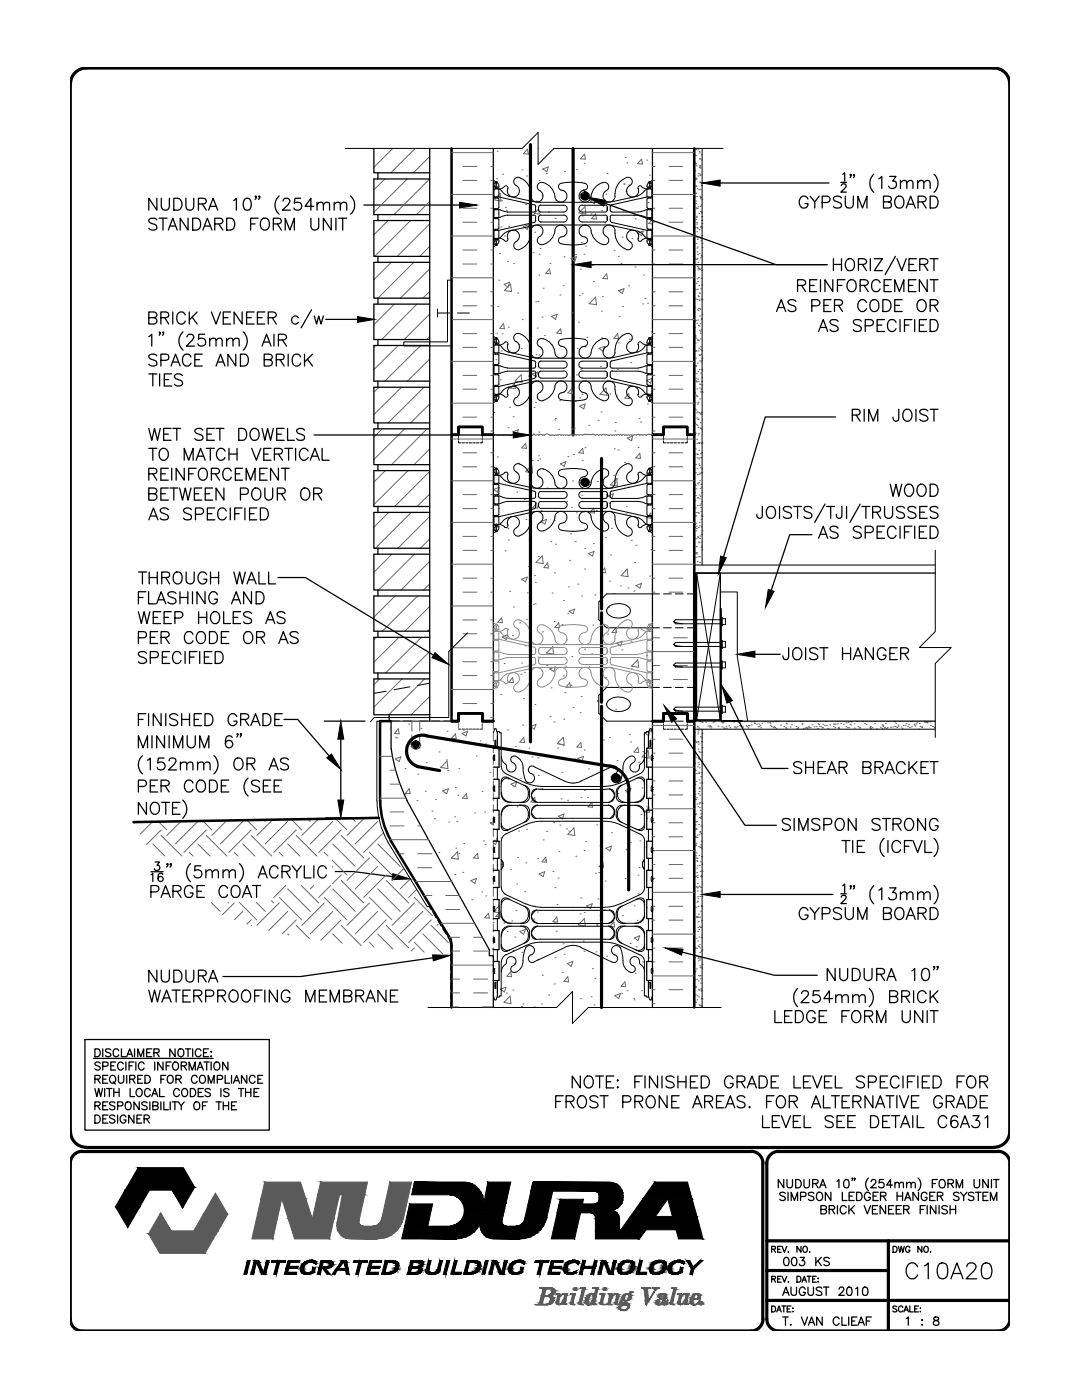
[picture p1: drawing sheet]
<svg xmlns="http://www.w3.org/2000/svg" width="216mm" height="279mm" viewBox="0 0 216 279" stroke-linecap="round" stroke-linejoin="round" font-family="sans-serif">
<!-- layer: TEXT -->
<g fill="#000" stroke="#000" stroke-width=".2">
<path d="M140.1 36.5l3.6-.6v1.3zM91.7 40.4l3.4 .5-3.4 .6zM114.4 52.8l3.6-.6v1.2zM117.3 39.4l3.5 .6-.3 1.1zM71.3 63.2l3.5 .5-3.5 .6zM102.4 86.3l3.4 .5-3.4 .6zM143.8 111l1.1 .3-1.5 3.2zM153.3 117.6l1.1 .4-1.6 3.2zM86.8 130.2l2.7 2.4-3.3-1.3zM147.1 130.6l3.5-.7v1.3zM65.2 151.2l.9-.7 1.9 3.1zM68 143.9l.6 3.6h-1.2z"/>
<path d="M67.4 159.7h1.2l-.6 3.5zM132.5 140.8l2.5 2.7-1 .6zM144 136.8l2.1 3-1.1 .5zM78.4 174.4l3.4 1-3.6 .1zM140.1 178.5l3.6-.6v1.2zM86.3 190.6l3.6 .1-3.4 1.1zM132.7 189.2l3.6 .3-.3 1.1z"/>
</g>
<g fill="none" stroke="#000" stroke-width=".25">
<path d="M31.3 39.6v2.3l-1.6-2.3v2.3M32.2 39.6v1.7a.81 .81 0 0 0 .8 .6 .81 .81 0 0 0 .8-.6v-1.7M34.7 39.6h.8a1.26 1.26 0 0 1 .8 1.2 1.26 1.26 0 0 1-.8 1.1h-.8zM37.1 39.6v1.7a.79 .79 0 0 0 .8 .6 .79 .79 0 0 0 .8-.6v-1.7M48.9 39.7a.75 .75 0 0 1 1.1 .3 1.94 1.94 0 0 1-.2 1.9 .83 .83 0 0 1-1.1-.4 1.91 1.91 0 0 1 .2-1.8zM51.2 39.2l-.2 .2-.1-.2 .1-.1 .2 .1-.3 .6M51.8 39.2l-.1 .2-.1-.2 .1-.1 .1 .1-.2 .6M55.7 39.1a2.44 2.44 0 0 0 0 3.6M60 39.6h-1.1l-.2 1a.84 .84 0 0 1 1.3-.1 .84 .84 0 0 1-.1 1.3 .84 .84 0 0 1-1.3-.3M69.9 39.1a2.44 2.44 0 0 1 0 3.6M143.7 36.5h21.7M161.2 39.7a.89 .89 0 0 0-1-.6 .89 .89 0 0 0-.7 1 1.08 1.08 0 0 0 .3 1.1 1.08 1.08 0 0 0 1.1 .2l.3-.4v-.4h-.6"/>
<path d="M161.6 39.1l1 1.2v1.2M163.5 39.1l-.9 1.2M167.8 36.4h1.1M167.9 37.1l.1-.3 .5-.1 .3 .2v.3l-1 1.1h1.1M167.9 39.5a1.08 1.08 0 0 0-1.6 0 .61 .61 0 0 0 .5 .7l.6 .2a.63 .63 0 0 1 .5 .8 1.08 1.08 0 0 1-1.6 0M168.2 34.8l.3-.3v1.6M168.7 39.1v1.7a.81 .81 0 0 0 .8 .7 .81 .81 0 0 0 .8-.7v-1.7M169.8 34.9l-.1 .1-.1-.1h.2l-.2 .6M170.5 34.9l-.1 .1-.1-.1h.2l-.2 .6M174.3 34.8a2.48 2.48 0 0 0 0 3.6M175.4 35.7l.6-.5v2.4M177.5 35.2h1.3l-.7 .9a.77 .77 0 0 1 .8 .9 .77 .77 0 0 1-1 .6l-.4-.1-.2-.3"/>
<path d="M178.8 39.5a.87 .87 0 0 1 1-.3 .87 .87 0 0 1 .6 .9 1.04 1.04 0 0 1-.3 1.1 1.04 1.04 0 0 1-1.1 .2 1.45 1.45 0 0 1-.2-1.9zM179.7 36.5l.6-.5 .5 .1 .1 1.5M179.7 36v1.6M180.9 36.5l.6-.5 .5 .1 .2 1.5M183.1 36.5l.6-.5 .5 .1 .1 1.5M183.1 36v1.6M184.3 36.5l.6-.5 .6 .1 .1 1.5M185.6 39.1a1.29 1.29 0 0 1 1.5 .7 1.29 1.29 0 0 1-.4 1.6l-1.1 .1zM186.4 34.8a2.39 2.39 0 0 1 0 3.6M31.3 43.9a.92 .92 0 0 0-1.6 .2 1.24 1.24 0 0 0 1.1 .7 .61 .61 0 0 1 .3 1 1.13 1.13 0 0 1-1.4-.2M31.8 43.5h1.5M32.5 43.5v2.4"/>
<path d="M33.6 45.9l.9-2.4 .9 2.4M33.9 45.1h1.1M37.5 43.5v2.4l-1.5-2.4v2.4M38.5 43.5h.8a1.28 1.28 0 0 1 .8 1.2 1.28 1.28 0 0 1-.8 1.2h-.8zM39.6 40.7h1a.65 .65 0 0 0 .6-.7l-.2-.3-.4-.1h-1v2.3M40.4 40.7l.8 1.2M40.5 45.9l.9-2.4 .9 2.4M40.8 45.1h1.2M41.6 41.9l.9-2.3 .9 2.3M42 41.2h1.1M42.9 44.7h1a.64 .64 0 0 0 .6-.7l-.3-.4-1.3-.1v2.4M43.7 44.7l.8 1.2"/>
<path d="M45.2 43.5h.8a1.26 1.26 0 0 1 .9 1.2 1.26 1.26 0 0 1-.9 1.2h-.8zM46.6 40l.6-.4v2.3M50 44.7h.9M51.5 43.5h-1.5v2.4M52.4 43.6a.89 .89 0 0 1 1.3 .8 1.08 1.08 0 0 1-1.1 1.5 1.42 1.42 0 0 1-.2-2.3zM54.5 44.7h1.1a.64 .64 0 0 0 .5-.7l-.2-.4-1.4-.1v2.4M55.3 44.7l.8 1.2M56.5 40.1l.2-.4 .7-.1a.56 .56 0 0 1 .3 .9l-.2 .3-1.1 1.1h1.5M56.9 45.9v-2.4l.9 2.4 .9-2.4v2.4M62 43.5v1.7a.79 .79 0 0 0 .8 .7 .79 .79 0 0 0 .8-.7v-1.7M62.6 41.2h-1.7l1.1-1.6v2.3M63.3 40.8l.3-.3h.8l.1 1.4"/>
<path d="M63.3 40.4v1.5M64.5 40.8l.6-.4 .6 .1 .1 1.4M66.1 43.5v2.4l-1.6-2.4v2.4M66.7 40.8l.5-.4 .6 .1 .1 1.4M66.7 40.4v1.5M67 43.5v2.4M67.6 43.5h1.6M67.9 40.8l.4-.3h.8l.1 1.4M68.4 43.5v2.4M72.6 40.9h19.1M120.6 40.5l34.2 12.3h10.2h-47M159.1 57l1.4-.2a.56 .56 0 0 0 0-.8l-1.4-.2v2.4"/>
<path d="M159.9 57l.9 1.2M161.6 57h.8M163 55.8h-1.4v2.4h1.4M163.7 55.8v2.4M164.1 40.4h1a.64 .64 0 0 0 .5-.6 .64 .64 0 0 0-.5-.7h-1v2.4M165.8 59.8h-1.4v2.4h1.4M166.2 55.8v2.4l-1.6-2.4v2.4M166.3 51.6v2.4M166.3 52.8h1.6M167.1 57h.9M167.9 51.6v2.4M168.6 55.8h-1.5v2.4"/>
<path d="M168.9 52l.2-.2a.89 .89 0 0 1 1.4 .8 1.04 1.04 0 0 1-.2 1.1 1.04 1.04 0 0 1-1.2 .2 1.45 1.45 0 0 1-.2-1.9zM169.3 56.2a.87 .87 0 0 1 1-.3 .87 .87 0 0 1 .5 .9 1.04 1.04 0 0 1-.2 1.1 1.04 1.04 0 0 1-1.1 .2 1.45 1.45 0 0 1-.2-1.9zM171.2 41.5v-2.4l.9 2.4 .9-2.4v2.4M171.3 52.8l1.3-.2a.51 .51 0 0 0 0-.8l-1.3-.2v2.4M171.6 57l1.4-.2a.51 .51 0 0 0 0-.8l-1.4-.2v2.4M172.1 52.8l.8 1.2M172.4 57l.8 1.2M173.7 51.6v2.4M174.5 51.6h1.6l-1.6 2.4h1.6M175.6 56.4a.87 .87 0 0 0-1-.6 .87 .87 0 0 0-.7 1 1.04 1.04 0 0 0 .3 1.1 1.04 1.04 0 0 0 1.1 .2l.3-.5M176.2 59.8h.8a1.26 1.26 0 0 1 .8 1.2 1.26 1.26 0 0 1-.8 1.2h-.8zM176.3 40.3l1.3-.1a.56 .56 0 0 0 0-.9l-1.3-.2v2.4l1.3-.1a.65 .65 0 0 0 .3-.7 .65 .65 0 0 0-.6-.4"/>
<path d="M176.4 57h.9M177.9 55.8h-1.5v2.4h1.5M178.5 58.2v-2.4l1 2.4 .9-2.4v2.4M178.7 51.2l-2.1 3.6M179 51.6l.9 2.4 .9-2.4M180 59.8h-1.5v2.4h1.5M180.8 41.5l.9-2.4 .9 2.4M181.2 40.8h1.1M181.3 57h.9M181.4 52.8h.9M182.8 55.8h-1.5v2.4h1.5M182.9 51.6h-1.5v2.4h1.5"/>
<path d="M183.2 40.3l1.3-.1a.51 .51 0 0 0 0-.9l-1.3-.2v2.4M183.5 52.8l1.4-.2a.51 .51 0 0 0 0-.8l-1.4-.2v2.4M184 40.3l.8 1.2M184.3 52.8l.8 1.2M185 55.8v2.4l-1.6-2.4v2.4M185.6 51.6h1.6M185.6 55.8h1.6M186.4 51.6v2.4M186.4 55.8v2.4M29.7 63.4l1.4-.1a.56 .56 0 0 0 0-.9l-1.4-.1v2.4h1a.64 .64 0 0 0 .6-.7 .64 .64 0 0 0-.6-.6M29.7 67.2l.6-.5v2.4M29.7 74.6h1.6"/>
<path d="M30.5 74.6v2.4M31.3 71a.92 .92 0 0 0-1.6 .2 1.24 1.24 0 0 0 1.1 .7 .58 .58 0 0 1 .5 .4 .58 .58 0 0 1-.2 .6 1.13 1.13 0 0 1-1.4-.2M31.8 74.6v2.4M32 66.4h-.2v-.2l.2 .2-.2 .5M32.1 63.4l1.4-.1a.56 .56 0 0 0 0-.9l-1.4-.1v2.4M32.1 71.9l1.4-.1a.61 .61 0 0 0 .2-.7 .61 .61 0 0 0-.6-.4h-1v2.4M32.7 66.4h-.3l.1-.2 .2 .2-.3 .5M32.8 75.8h.9M32.9 63.4l.8 1.3M34.1 73.1l.9-2.4 1 2.4M34.3 74.6h-1.5v2.4h1.5M34.5 62.3v2.4"/>
<path d="M34.5 72.2h1.1M36.4 75a1.08 1.08 0 0 0-1.6 0 .61 .61 0 0 0 .5 .6l.7 .3a.56 .56 0 0 1 .4 .4 .56 .56 0 0 1-.2 .6 1.05 1.05 0 0 1-1.4-.2M36.5 66.2a2.44 2.44 0 0 0 0 3.7M37 62.9a.87 .87 0 0 0-1-.6 .87 .87 0 0 0-.7 .9 1.03 1.03 0 0 0 .2 1.1 1.03 1.03 0 0 0 1.1 .2l.4-.4M37.3 67.3l.1-.4a.72 .72 0 0 1 1.3 .3l-.4 .7-1.1 1.2h1.6M37.8 62.3v2.4M38.1 71.2a.87 .87 0 0 0-1-.5 .87 .87 0 0 0-.7 .9 1.03 1.03 0 0 0 .2 1.1 1.03 1.03 0 0 0 1.2 .2l.3-.4M38.3 63.3l1 1.4M38.9 71.8h.9M39.3 62.3l-1.5 1.6M40.4 70.7h-1.5v2.4h1.5M40.8 66.7h-1.1l-.1 1a.83 .83 0 0 1 1.2 0 .83 .83 0 0 1-.1 1.3 .83 .83 0 0 1-1.2-.4"/>
<path d="M41.8 67.9a.85 .85 0 0 1 1.2-.3l.1 1.5M41.8 67.5v1.6M42.2 62.3l.9 2.4 .9-2.4M43.1 67.9l.6-.4 .5 .1 .1 1.5M43.1 73.1l.9-2.4 .9 2.4M43.4 72.2h1.1M44.5 63.4h1M45.2 67.9l.6-.4 .6 .1 .1 1.5M45.2 67.5v1.6M46 62.3h-1.5v2.4h1.5M46.5 67.9a.83 .83 0 0 1 1.1-.3l.1 1.5M47 70.7v2.4l-1.5-2.4v2.4"/>
<path d="M48 70.7h.8a1.28 1.28 0 0 1 .8 1.2 1.28 1.28 0 0 1-.8 1.2h-.8zM48.3 62.3v2.4l-1.6-2.4v2.4M48.5 66.2a2.44 2.44 0 0 1 0 3.7M49.2 63.4h.9M50.7 62.3h-1.5v2.4h1.5M51.4 63.4h.9M52.3 69.1l.9-2.4 .9 2.4M52.6 68.3h1.1M52.7 71.8l1.4-.1a.54 .54 0 0 0 0-.9l-1.4-.1v2.4h1a.64 .64 0 0 0 .7-.7 .64 .64 0 0 0-.7-.6M52.8 62.3h-1.4v2.4h1.4M53.5 63.4l1.4-.1a.51 .51 0 0 0 0-.9l-1.4-.1v2.4M54.3 63.4l.8 1.3"/>
<path d="M54.7 66.7v2.4M55.1 71.8h1a.59 .59 0 0 0 .6-.7l-.2-.3-1.4-.1v2.4M55.6 67.8h1a.64 .64 0 0 0 .6-.6l-.2-.3-.4-.2h-1v2.4M55.9 71.8l.8 1.3M56.4 67.8l.8 1.3M57.5 70.7v2.4M59.5 63.4a.76 .76 0 0 0-1.1-.1 .76 .76 0 0 0 0 1.1 .76 .76 0 0 0 1.1-.1M60 71.2a.87 .87 0 0 0-1-.5 .87 .87 0 0 0-.7 .9 1.03 1.03 0 0 0 .2 1.1 1.03 1.03 0 0 0 1.2 .2l.3-.4M60.8 70.7v2.4M61.4 71.7l1 1.4M62.2 61.8l-2.1 3.6M62.4 70.7l-1.6 1.5"/>
<path d="M62.7 63.1l.5 1.6 .4-1.6 .5 1.6 .4-1.6M65 63.7h6.3M155 62.2l.9-2.4 .9 2.4M155.3 61.4h1.1M158.8 60.1a.88 .88 0 0 0-.8-.3 .88 .88 0 0 0-.8 .6l.3 .3 .9 .3a.58 .58 0 0 1 .2 1 1.05 1.05 0 0 1-1.4-.2M162 61h1a.6 .6 0 0 0 .6-.4 .6 .6 0 0 0-.3-.7l-1.3-.1v2.4M163.3 66.2l1-2.4 .9 2.4M163.7 65.3h1.1M164.4 60.9h.9M166.5 60.9h1.1a.65 .65 0 0 0 .5-.6l-.2-.4-.3-.1h-1.1v2.4M167.2 64.1a.91 .91 0 0 0-1.6 .2l.5 .5a1.24 1.24 0 0 1 1.1 .7v.3a1.08 1.08 0 0 1-1.6 0M167.3 60.9l.8 1.3"/>
<path d="M171.8 64.1a.88 .88 0 0 0-.8-.4 .88 .88 0 0 0-.7 .6l.2 .4 .9 .3a.59 .59 0 0 1 .4 .8 1.02 1.02 0 0 1-1.5 0M172.6 65h1.1a.63 .63 0 0 0 .6-.4 .63 .63 0 0 0-.3-.7l-1.4-.1v2.4M172.9 60.4a.9 .9 0 0 0-1-.6 .9 .9 0 0 0-.7 .9 1.04 1.04 0 0 0 .2 1.1 1.04 1.04 0 0 0 1.1 .2l.4-.4M173.8 60.1a.87 .87 0 0 1 1-.3 .87 .87 0 0 1 .6 .9 1.08 1.08 0 0 1-1.1 1.5 1.32 1.32 0 0 1-.5-2.1zM175 64.9h1M176.5 63.8h-1.5v2.4h1.5M178.5 60.9h1M178.8 64.3a.87 .87 0 0 0-1-.5 .87 .87 0 0 0-.7 .9 1.03 1.03 0 0 0 .2 1.1 1.03 1.03 0 0 0 1.1 .2l.4-.4M179.6 63.8v2.4M180.5 64.9h.9M182 63.8h-1.5v2.4M182.5 63.8v2.4"/>
<path d="M183.2 60.1a.89 .89 0 0 1 1-.3 .89 .89 0 0 1 .6 .9 1.04 1.04 0 0 1-.2 1.1 1.04 1.04 0 0 1-1.2 .2 1.44 1.44 0 0 1-.2-1.9zM183.4 64.9h.9M184.9 63.8h-1.5v2.4h1.5M185.6 60.9h1a.65 .65 0 0 0 .6-.6l-.2-.4-.4-.1h-1v2.4M185.6 63.8a1.28 1.28 0 0 1 1.4 .5 1.28 1.28 0 0 1 0 1.5l-.6 .4h-.8zM186.4 60.9l.8 1.3M29.7 85.5l.6 2.4 .5-2.4 .6 2.4 .6-2.4M29.7 94.6h1a.59 .59 0 0 0 .6-.7l-.2-.4h-1.4v2.3M29.7 98.5l1.4-.1a.56 .56 0 0 0 0-.9l-1.4-.1v2.4h1a.64 .64 0 0 0 .6-.6 .64 .64 0 0 0-.6-.7M29.7 89.5h1.6M30.5 89.5v2.3M30.5 94.6l.8 1.2"/>
<path d="M32 89.8a.89 .89 0 0 1 1-.3 .89 .89 0 0 1 .6 .9 1.06 1.06 0 0 1-.3 1.1 1.06 1.06 0 0 1-1.1 .2 1.51 1.51 0 0 1-.2-1.9zM32.1 94.6h.9M32.1 98.5h.9M32.7 86.6h.9M33.6 93.5h-1.5v2.3h1.5M33.6 97.4h-1.5v2.4h1.5M33.9 97.4h1.6M34.1 85.5h-1.4v2.4h1.4M34.3 93.5v2.3M34.5 85.5h1.5M34.7 97.4v2.4M35.3 85.5v2.4"/>
<path d="M35.8 97.4l.6 2.4 .6-2.4 .5 2.4 .6-2.4M36.8 91.8v-2.3l.8 2.3 .9-2.3v2.3M36.8 93.5v2.3l-1.6-2.3v2.3M37.6 94.6h.9M38.8 98.5h.9M39.1 91.8l.9-2.3 1 2.3M39.1 93.5h-1.5v2.3M39.5 91h1.1M40 93.5a1.11 1.11 0 0 1 1.3 .4 1.11 1.11 0 0 1 0 1.3 .87 .87 0 0 1-1 .6 .87 .87 0 0 1-.7-.9 1.39 1.39 0 0 1 .4-1.4zM40.3 97.4h-1.5v2.4h1.5M40.5 85.8a1.06 1.06 0 0 0-1.6 0 .61 .61 0 0 0 .4 .7l.7 .3a.58 .58 0 0 1 .5 .4 .58 .58 0 0 1-.2 .6 1.22 1.22 0 0 1-1.4-.3M41 98.5h.8"/>
<path d="M41.2 89.5h1.6M41.3 86.6h.9M42 89.5v2.3M42.2 94.6l1.3-.1a.54 .54 0 0 0 0-1h-1.3v2.3M42.4 97.4h-1.4v2.4h1.4M42.8 85.5h-1.5v2.4h1.5M43 94.6l.8 1.2M43.1 85.5h1.6M43.9 85.5v2.4M44.7 97.4v2.4l-1.6-2.4v2.4M44.9 90a.87 .87 0 0 0-1-.5 .87 .87 0 0 0-.7 .9 1.04 1.04 0 0 0 .2 1.1 1.04 1.04 0 0 0 1.1 .2l.4-.4M45.7 89.5v2.3"/>
<path d="M45.7 90.6h1.6M46.2 94a.87 .87 0 0 0-1-.5 .87 .87 0 0 0-.7 .8 1.03 1.03 0 0 0 .2 1.2 1.03 1.03 0 0 0 1.1 .2l.4-.5M47 94.6h.9M47.3 89.5v2.3M47.6 85.5h.8a1.36 1.36 0 0 1 .4 2.3l-1.2 .1zM48 98.7l1.3-.2a.65 .65 0 0 0 .2-.6 .65 .65 0 0 0-.5-.5h-1v2.4M48.4 93.5h-1.4v2.3h1.4M49.1 95.8v-2.3l.9 2.3 .9-2.3v2.3M50.1 85.8l.2-.2a.91 .91 0 0 1 1.4 .8 1.04 1.04 0 0 1-.2 1.2 1.04 1.04 0 0 1-1.2 .2 1.45 1.45 0 0 1-.2-2zM50.2 89.5l1 2.3 .8-2.3M50.5 97.7l.2-.2a1.01 1.01 0 0 1 1.1 .2 1.01 1.01 0 0 1 .2 1.2 .91 .91 0 0 1-.9 .9 .91 .91 0 0 1-.9-.9v-.6zM51.8 94.6h.9"/>
<path d="M52.3 85.5l.5 2.4 .6-2.4 .6 2.4 .5-2.4M52.6 90.6h.9M52.8 97.4v1.7a.79 .79 0 0 0 .8 .7 .79 .79 0 0 0 .8-.7v-1.7M53.3 93.5h-1.5v2.3h1.5M54.1 89.5h-1.5v2.3h1.5M54.8 90.6h1a.65 .65 0 0 0 .6-.7l-.3-.3-.3-.1h-1v2.3M55.2 86.6h.9M55.3 98.5l1.4-.1a.56 .56 0 0 0 0-.9l-1.4-.1v2.4M55.6 93.5v2.3l-1.6-2.3v2.3M55.6 90.6l.8 1.2M56.1 93.5h1.6M56.1 98.5l.8 1.3"/>
<path d="M56.7 85.5h-1.5v2.4h1.5M56.8 89.5h1.6M56.9 93.5v2.3M57.4 85.5v2.4h1.3M57.6 89.5v2.3M59 89.5v2.3M60.4 97.5a1.1 1.1 0 0 1 1.3 .4 1.1 1.1 0 0 1 0 1.3 .87 .87 0 0 1-1 .6 .87 .87 0 0 1-.7-.9 1.39 1.39 0 0 1 .4-1.4zM60.8 85.8a.87 .87 0 0 0-.9-.3 .87 .87 0 0 0-.7 .6l.2 .3 1.2 .5a.59 .59 0 0 1 0 .9 1.13 1.13 0 0 1-1.4-.3M61.5 90a.9 .9 0 0 0-1-.5 .9 .9 0 0 0-.8 .9 1.04 1.04 0 0 0 .3 1.1 1.04 1.04 0 0 0 1.1 .2l.4-.4M61.9 91.8l.9-2.3 .9 2.3M62.2 91h1.2M62.6 98.5l1.3-.1a.51 .51 0 0 0 0-.9l-1.3-.1v2.4"/>
<path d="M62.7 86.8h39.7M63.4 98.5l.8 1.3M64.3 89.5v2.3h1.4M166.7 83.2h-14l-8.3 28M170.1 82.8h1a.65 .65 0 0 0 .5-.6l-.2-.4-1.3-.1v2.4M170.8 82.8l.8 1.3M172.4 81.7v2.4M173.3 84.1v-2.4l1 2.4 .8-2.4v2.4M177.6 96.6l.6 2.4 .6-2.4 .5 2.4 .6-2.4M179.3 81.7v1.8a.59 .59 0 0 1-.6 .6 .65 .65 0 0 1-.5-.8M180.4 82a.89 .89 0 0 1 1-.3 .89 .89 0 0 1 .6 .9 1.04 1.04 0 0 1-.3 1.1 1.04 1.04 0 0 1-1.1 .2 1.44 1.44 0 0 1-.2-1.9zM180.7 97a.89 .89 0 0 1 1-.3 .89 .89 0 0 1 .6 .9 1.16 1.16 0 0 1-1.1 1.4 1.47 1.47 0 0 1-.5-2z"/>
<path d="M182.8 81.7v2.4M183.2 97a.89 .89 0 0 1 1-.3 .89 .89 0 0 1 .6 .9 1.16 1.16 0 0 1-1.1 1.4 1.47 1.47 0 0 1-.5-2zM185.1 82a.92 .92 0 0 0-1.6 .2 1.24 1.24 0 0 0 1.2 .7 .58 .58 0 0 1 .2 1 1.08 1.08 0 0 1-1.4-.2M185.6 96.6a1.29 1.29 0 0 1 1.5 .7 1.29 1.29 0 0 1-.4 1.6l-1.1 .1zM185.6 81.7h1.6M186.4 81.7v2.4M27.6 114.2h1.6M27.6 119.2h.9M28.4 114.2v2.3M29.1 118.1h-1.5v2.4M29.6 118.1v2.4h1.4M29.7 103.7l.9-2.3 .9 2.3"/>
<path d="M29.8 114.2v2.3M29.8 115.3h1.6M30.1 103h1.1M31.4 114.2v2.3M31.6 119.7h1.1M32.3 115.3l1.3-.1a.59 .59 0 0 0 0-1h-1.3v2.3M33.1 115.3l.7 1.2M33.6 101.7a1.08 1.08 0 0 0-1.6 0 .61 .61 0 0 0 .4 .7l.7 .2a.63 .63 0 0 1 .5 .8 1.08 1.08 0 0 1-1.6 0M35 114.2a1.11 1.11 0 0 1 1.2 .4 1.11 1.11 0 0 1 .1 1.3 .87 .87 0 0 1-1 .6 .87 .87 0 0 1-.7-.9 1.39 1.39 0 0 1 .4-1.4zM35.1 118.4a1.06 1.06 0 0 0-1.6 0 .61 .61 0 0 0 .5 .7l.6 .3a.65 .65 0 0 1 .5 .8 1.06 1.06 0 0 1-1.6 0M35.9 119.2h1.6M35.9 118.1v2.4"/>
<path d="M37.1 114.2v1.7a.81 .81 0 0 0 .8 .6 .81 .81 0 0 0 .8-.6v-1.7M37.5 118.1v2.4M38.2 101.7a.87 .87 0 0 0-.9-.4 .87 .87 0 0 0-.7 .7l.2 .3 1.2 .4a.59 .59 0 0 1 0 1 1.13 1.13 0 0 1-1.4-.3M38.4 118.1v2.4M39 102.6h1a.64 .64 0 0 0 .6-.6 .64 .64 0 0 0-.6-.6h-1v2.3M40.9 118.1v2.4l-1.6-2.4v2.4M41.2 114.7a.9 .9 0 0 0-1-.6 .9 .9 0 0 0-.7 .9 1.06 1.06 0 0 0 .3 1.2 1.06 1.06 0 0 0 1.1 .2l.3-.5v-.3h-.5M41.4 102.5h.9M42 115.3h1.6M42 114.2v2.3M42.9 101.4h-1.5v2.3h1.5M43.4 118.7a.87 .87 0 0 0-1-.6 .87 .87 0 0 0-.7 .9 1.04 1.04 0 0 0 .2 1.1 1.04 1.04 0 0 0 1.1 .3l.3-.2 .1-.6h-.6"/>
<path d="M43.6 114.2v2.3M45.1 102a.87 .87 0 0 0-1-.6 .87 .87 0 0 0-.7 .9 1.04 1.04 0 0 0 .3 1.1 1.04 1.04 0 0 0 1.1 .3l.3-.5M45.9 101.4v2.3M46.5 119.7h1.2M46.7 114.2l.6 2.3 .5-2.3 .6 2.3 .6-2.3M46.8 102.5h.9M48.3 101.4h-1.5v2.3M48.9 101.4v2.3M49.3 116.5l.9-2.3 .9 2.3M49.6 115.7h1.2M49.8 102.5h.9M50.2 118.1v2.4l-1.6-2.4v2.4"/>
<path d="M51.1 118.1a1.29 1.29 0 0 1 1.5 .7 1.29 1.29 0 0 1-.4 1.6l-1.1 .1zM51.2 101.4h-1.4v2.3h1.4M51.7 114.2v2.3h1.3M52 101.4a1.29 1.29 0 0 1 1.4 .7 1.29 1.29 0 0 1-.3 1.6h-1.1zM53.6 114.2v2.3h1.4M55.5 115.3h5.4l25.6 15.5M152.1 101.1v1.8a.59 .59 0 0 1-.7 .5l-.3-.2-.1-.6M153.4 101.2a1.1 1.1 0 0 1 1.3 .4 1.1 1.1 0 0 1-.1 1.3 .87 .87 0 0 1-1 .6 .87 .87 0 0 1-.7-.9 1.55 1.55 0 0 1 .5-1.4zM155.5 101.1v2.3M157.9 101.4a.92 .92 0 0 0-1.6 .2 1.24 1.24 0 0 0 1.2 .7 .61 .61 0 0 1 .2 1 1.13 1.13 0 0 1-1.4-.2M158.4 101.1h1.5M159.1 101.1v2.3"/>
<path d="M162 101.4a.88 .88 0 0 0-.9-.4 .88 .88 0 0 0-.7 .6l.2 .4 1 .3a.58 .58 0 0 1 .2 1 1.05 1.05 0 0 1-1.4-.2M162 106.7h-4.4l-3.7 11.1M163.3 107.4l1-2.4 .9 2.4M163.7 106.6h1.1M164.6 100.6l-2 3.7M164.9 101.1h1.6M165.7 101.1v2.3M167.2 105.4a.88 .88 0 0 0-.8-.4 .88 .88 0 0 0-.8 .6l.5 .5a1.24 1.24 0 0 1 1.1 .7v.3a1.08 1.08 0 0 1-1.6 0M168 101.1v1.8a.59 .59 0 0 1-.7 .5l-.3-.2-.1-.6M168.9 101.1v2.3M171.6 100.6l-2 3.7M171.8 105.4a.85 .85 0 0 0-.8-.4 .85 .85 0 0 0-.7 .6l.2 .3 .9 .4a.59 .59 0 0 1 .4 .8 1.02 1.02 0 0 1-1.5 0"/>
<path d="M172 101.1h1.6M172.6 106.3h1.1a.64 .64 0 0 0 .6-.7 .64 .64 0 0 0-.6-.6h-1.1v2.4M172.8 101.1v2.3M174.1 102.2l1.4-.1a.59 .59 0 0 0 0-.9l-1.4-.1v2.3M174.9 102.2l.8 1.2M175 106.2h1M176.5 101.1v1.7a.81 .81 0 0 0 .8 .7 .81 .81 0 0 0 .8-.7v-1.7M176.5 105h-1.5v2.4h1.5M178.8 105.6a.87 .87 0 0 0-1-.6 .87 .87 0 0 0-.7 .9 1.03 1.03 0 0 0 .2 1.2 1.03 1.03 0 0 0 1.1 .2l.4-.5M179.6 105v2.4M180.5 101.4a.92 .92 0 0 0-1.6 .2 1.24 1.24 0 0 0 1.1 .7 .61 .61 0 0 1 .3 1 1.13 1.13 0 0 1-1.4-.2M180.5 106.2h.9"/>
<path d="M182 105h-1.5v2.4M182.5 105v2.4M182.8 101.4a.91 .91 0 0 0-1.6 .2l.4 .5a1.24 1.24 0 0 1 1.2 .7v.3a1.08 1.08 0 0 1-1.6 0M183.4 106.2h.9M183.5 102.2h1M184.9 105h-1.5v2.4h1.5M185 101.1h-1.5v2.3h1.5M185.6 105a1.29 1.29 0 0 1 1.5 .7 1.29 1.29 0 0 1-.4 1.6l-1.1 .1zM187.2 101.4a.88 .88 0 0 0-.9-.4 .88 .88 0 0 0-.7 .6l.2 .4 .9 .3a.61 .61 0 0 1 .3 1 1.05 1.05 0 0 1-1.4-.2M27.6 122.1l.6 2.3 .6-2.3 .5 2.3 .6-2.3M27.6 127.3h1a.61 .61 0 0 0 .7-.6 .61 .61 0 0 0-.7-.6h-1v2.3M29.2 130.4a1.08 1.08 0 0 0-1.6 0l.2 .5 .3 .1a1.24 1.24 0 0 1 1.1 .7 .83 .83 0 0 1-.5 .7 .83 .83 0 0 1-.9-.1l-.2-.2"/>
<path d="M30 131.3l1.4-.2a.67 .67 0 0 0 0-1l-1.4-.1v2.4M30 127.2h.9M30.6 123.2h.9M31.3 120.5l.8-2.4 1 2.4M31.5 126.1h-1.5v2.3h1.5M32.1 122.1h-1.5v2.3h1.5M32.1 127.2h1.1a.64 .64 0 0 0 .6-.7l-.3-.4h-1.4v2.3M32.4 131.1h.9M32.7 123.2h.9M32.9 127.2l.9 1.2M33.8 130h-1.4v2.4h1.4M34.2 122.1h-1.5v2.3h1.5"/>
<path d="M34.9 123.3h1a.64 .64 0 0 0 .6-.6 .64 .64 0 0 0-.6-.6h-1v2.3M36.1 130.6a.87 .87 0 0 0-1-.6 .87 .87 0 0 0-.7 .9 1.03 1.03 0 0 0 .2 1.2 1.03 1.03 0 0 0 1.2 .2l.3-.5M36.9 130v2.4M37.8 131.1h.9M38.5 126.6a.87 .87 0 0 0-1-.6 .87 .87 0 0 0-.7 .9 1.09 1.09 0 0 0 1.1 1.5l.6-.5M39.3 130h-1.5v2.4M39.6 126.1a.91 .91 0 0 1 1.4 .8 1.09 1.09 0 0 1-1.2 1.5 1.39 1.39 0 0 1-.2-2.3zM39.6 123.2h1.6M39.6 122.1v2.3M39.8 130v2.4M40.8 131.1h.9M41.2 122.1v2.3"/>
<path d="M41.8 126.1h.8a1.28 1.28 0 0 1 .8 1.1 1.28 1.28 0 0 1-.8 1.2h-.8zM42.3 122.4l.2-.2a.91 .91 0 0 1 1.3 .8 1.06 1.06 0 0 1-.2 1.1 1.06 1.06 0 0 1-1.1 .3 1.45 1.45 0 0 1-.2-2zM42.3 130h-1.5v2.4h1.5M42.9 130h.8a1.25 1.25 0 0 1 .6 2.1l-.6 .3h-.8zM44.2 127.2h.9M44.6 122.1v2.3h1.4M45.6 126.1h-1.4v2.3h1.4M46.2 120.5l.9-2.4 .9 2.4M46.5 123.2h1M48 122.1h-1.5v2.3h1.5M49 126.1a1.16 1.16 0 0 1 1.4 .6 1.16 1.16 0 0 1-.2 1.4 .87 .87 0 0 1-1 .3 .87 .87 0 0 1-.6-.9 1.42 1.42 0 0 1 .4-1.4zM50.2 122.4a.88 .88 0 0 0-.9-.4 .88 .88 0 0 0-.7 .6l.2 .4 .9 .3a.58 .58 0 0 1 .5 .5 .58 .58 0 0 1-.2 .6 1.13 1.13 0 0 1-1.4-.3"/>
<path d="M51.2 127.2h1a.64 .64 0 0 0 .6-.7l-.3-.4h-1.3v2.3M52 127.2l.8 1.2M53 124.4l.9-2.3 .9 2.3M53.4 123.7h1.1M55.6 128.4l.9-2.3 1 2.3M56 127.6h1.1M56.9 122.4a.88 .88 0 0 0-.9-.4 .88 .88 0 0 0-.7 .6l.1 .3 .3 .2 1 .3a.59 .59 0 0 1 0 1 1.13 1.13 0 0 1-1.4-.3M59.5 126.4a.92 .92 0 0 0-1.6 .2 1.24 1.24 0 0 0 1.1 .7 .58 .58 0 0 1 .2 1 1.08 1.08 0 0 1-1.3-.2M150.6 130.6h5.1M157.4 129.3v1.8l-.2 .3a.56 .56 0 0 1-.8 0l-.2-.5M158.6 129.4a1.13 1.13 0 0 1 1.4 .5 1.13 1.13 0 0 1-.3 1.4 .87 .87 0 0 1-1 .3 .87 .87 0 0 1-.5-.8 1.29 1.29 0 0 1 .4-1.4zM160.8 129.3v2.3"/>
<path d="M163.2 129.6a.91 .91 0 0 0-1.6 .2l.2 .4 .9 .3a.63 .63 0 0 1 .5 .8 1.08 1.08 0 0 1-1.6 0M163.6 129.3h1.6M164.4 129.3v2.3M168.1 129.3v2.3M168.1 130.4h1.6M169.7 129.3v2.3M170.3 131.6l.9-2.3 .9 2.3M170.6 130.9h1.2M174.3 129.3v2.3l-1.6-2.3v2.3M176.8 129.8a.88 .88 0 0 0-1.1-.5 .88 .88 0 0 0-.6 .9 1.04 1.04 0 0 0 .2 1.1 1.04 1.04 0 0 0 1.1 .3l.4-.5v-.3h-.6M177.6 130.4h.8M179 129.3h-1.4v2.3h1.4"/>
<path d="M179.7 130.4l1.4-.1a.56 .56 0 0 0 0-.9l-1.4-.1v2.3M180.5 130.4l.8 1.2M27.6 149.3v-2.5l.9 2.5 .9-2.5v2.5M27.6 157h1a.64 .64 0 0 0 .6-.7 .64 .64 0 0 0-.6-.6h-1v2.4M27.6 143.6h.9M28.4 150.8a2.44 2.44 0 0 0 0 3.7M29.1 142.4h-1.5v2.4M29.4 151.7l.6-.4v2.4M29.6 142.4v2.4M30 156.8h.9M30.3 146.8v2.5M31.5 155.7h-1.5v2.4h1.5"/>
<path d="M32.1 142.4v2.4l-1.5-2.4v2.4M32.1 156.8l1.4-.1a.51 .51 0 0 0 0-.9l-1.4-.1v2.4M32.7 151.3h-1.1l-.1 1a.84 .84 0 0 1 1.2-.1 .84 .84 0 0 1-.1 1.3 .84 .84 0 0 1-1.2-.3M32.8 146.8v2.5l-1.5-2.5v2.5M32.9 156.8l.9 1.3M33.1 142.4v2.4M33.8 151.8v-.3a.85 .85 0 0 1 1.1-.1 .55 .55 0 0 1 .1 .8l-1.4 1.5h1.6M33.8 146.8v2.5M34.6 149.3v-2.5l1 2.5 .9-2.5v2.5M35.4 142.8a.92 .92 0 0 0-1.6 .2 1.24 1.24 0 0 0 1.2 .7 .61 .61 0 0 1 .2 1 1.13 1.13 0 0 1-1.4-.2M36 152.5a.85 .85 0 0 1 1.1-.3l.2 1.5M36 152.1v1.6"/>
<path d="M36.3 143.6h1.5M36.3 142.4v2.4M36.5 159.7a2.44 2.44 0 0 1 0 3.6M37.3 152.5a.83 .83 0 0 1 1.1-.3l.1 1.5M37.4 146.8v1.7a.81 .81 0 0 0 .8 .8 .81 .81 0 0 0 .8-.8v-1.7M37.8 142.4v2.4M38.5 156.3a.87 .87 0 0 0-1-.6 .87 .87 0 0 0-.7 .9 1.04 1.04 0 0 0 .2 1.1 1.04 1.04 0 0 0 1.2 .3l.3-.5M38.7 143.6h.9M39.4 152.5l.6-.4 .5 .1 .2 1.5M39.4 152.1v1.6M39.6 155.8a1.01 1.01 0 0 1 1.2 .2 1.01 1.01 0 0 1 .2 1.2 .91 .91 0 0 1-.9 .9 .91 .91 0 0 1-.9-.9 1.53 1.53 0 0 1 .4-1.4zM39.8 149.3v-2.5l1 2.5 .9-2.5v2.5"/>
<path d="M40.2 142.4h-1.5v2.4h1.5M40.7 152.5a.85 .85 0 0 1 1.1-.3l.1 1.5M40.9 142.4a1.28 1.28 0 0 1 1.4 .6 1.28 1.28 0 0 1 0 1.5l-.6 .3h-.8zM41.8 155.7h.8a1.29 1.29 0 0 1 .8 1.2 1.29 1.29 0 0 1-.8 1.2h-.8zM42.7 150.8a2.44 2.44 0 0 1 0 3.7M44.2 156.8h.9M45.6 155.7h-1.4v2.4h1.4M46.3 147.2a.69 .69 0 0 0-1-.2 1.85 1.85 0 0 0 0 2.1 .74 .74 0 0 0 1.1-.3 .74 .74 0 0 0-.5-1 .74 .74 0 0 0-.9 .6M47.1 151.4a1.1 1.1 0 0 1 1.3 .4 1.1 1.1 0 0 1 0 1.3 .87 .87 0 0 1-1 .6 .87 .87 0 0 1-.7-.9 1.55 1.55 0 0 1 .4-1.4zM47.3 143a.9 .9 0 0 0-1.1-.6 .9 .9 0 0 0-.7 .9 1.04 1.04 0 0 0 .3 1.1 1.04 1.04 0 0 0 1.1 .3l.4-.4v-.4h-.6M47.5 146.5l-.2 .1v-.1h.2l-.2 .6M48 143.6h1a.64 .64 0 0 0 .6-.7l-.1-.3-.5-.2h-1v2.4"/>
<path d="M48.1 146.5l-.1 .1-.1-.1h.2l-.2 .6M48.8 143.6l.8 1.2M49.3 152.4l1.3-.1a.59 .59 0 0 0 0-.9l-1.3-.1v2.4M49.5 155.3a2.39 2.39 0 0 0 0 3.6M50.1 144.8l.9-2.4 .9 2.4M50.1 152.4l.8 1.3M50.4 144h1.1M51.8 156a1.08 1.08 0 0 0-1.6 0 .61 .61 0 0 0 .4 .7l.7 .3a.63 .63 0 0 1 .5 .7 1.08 1.08 0 0 1-1.6 0M52.5 142.4h.8a1.28 1.28 0 0 1 .8 1.2 1.28 1.28 0 0 1-.8 1.2h-.8zM52.5 156.8h1M53.7 153.7l.9-2.4 .9 2.4M54 155.7h-1.5v2.4h1.5"/>
<path d="M54 152.9h1.2M54.7 156.8h.9M54.8 143.6h.9M56.2 155.7h-1.5v2.4h1.5M56.3 142.4h-1.5v2.4h1.5M56.7 143.6h2.7l6.3 7.3M57.5 151.6a.88 .88 0 0 0-.8-.4 .88 .88 0 0 0-.7 .6l.2 .4 .9 .3a.58 .58 0 0 1 .2 1 1.05 1.05 0 0 1-1.3-.2M64.7 143.9h8.1M68 147.5v12.2M134.5 143.8l14.1 20.9h6.3M145.6 140.1l6.4 13.3h5.2M159.9 152.3a.87 .87 0 0 0-.8-.3 .87 .87 0 0 0-.7 .6l.2 .3 .9 .4a.58 .58 0 0 1 .4 .4 .58 .58 0 0 1-.2 .6 1.13 1.13 0 0 1-1.3-.3"/>
<path d="M160.8 152v2.4M160.8 153.1h1.5M162.3 152v2.4M163.3 153.1h.8M164.7 152h-1.4v2.4h1.4M165.1 154.4l.9-2.4 .9 2.4M165.4 153.6h1.1M167.4 153.1l1.4-.1a.56 .56 0 0 0 0-.9l-1.4-.1v2.4M168.2 153.1l.8 1.3M172.2 153.1l1.4-.1a.56 .56 0 0 0 0-.9l-1.4-.1v2.4h1a.61 .61 0 0 0 .6-.6 .61 .61 0 0 0-.6-.7M174.6 153.1l1.4-.1a.56 .56 0 0 0 0-.9l-1.4-.1v2.4M175.4 153.1l.8 1.3"/>
<path d="M176.6 154.4l.9-2.4 .9 2.4M177 153.6h1.1M180.6 152.6a.89 .89 0 0 0-1-.6 .89 .89 0 0 0-.7 .9 1.08 1.08 0 0 0 .2 1.2 1.08 1.08 0 0 0 1.2 .2l.3-.5M181.4 152v2.4M182 153l1 1.4M183 152l-1.6 1.6M183.8 153.1h.9M185.2 152h-1.4v2.4h1.4M185.6 152h1.6M186.4 152v2.4M29.2 160.1v2.4l-1.6-2.4v2.4M30.1 174.6l.4-.3v1.6"/>
<path d="M30.1 178l1.4-.1a.65 .65 0 0 0 .2-.7 .65 .65 0 0 0-.6-.5h-1v2.4M30.1 174h2.5M30.5 160.2a.89 .89 0 0 1 1.3 .8 1.09 1.09 0 0 1-1.1 1.5 1.39 1.39 0 0 1-.2-2.3zM31 172h.8l-.5 .7a.55 .55 0 0 1 .5 .9 .55 .55 0 0 1-1-.2M32.1 179.1l.9-2.4 1 2.4M32.3 160.1h1.5M32.5 174.5a.48 .48 0 0 0-.5-.2 .48 .48 0 0 0-.4 .3 1.39 1.39 0 0 0 .2 1.2 .51 .51 0 0 0 .7-.2 .51 .51 0 0 0-.3-.7 .51 .51 0 0 0-.6 .5M32.5 178.3h1.1M33.1 160.1v2.4M33.5 172.5l-.1 .1-.2-.1h.3v.2l-.3 .3M34.2 172.5l-.1 .1-.2-.1h.3v.2l-.3 .3M34.4 161.2h.9"/>
<path d="M34.5 177.9l1.4-.2a.51 .51 0 0 0 0-.8l-1.4-.2v2.4M35.3 177.9l.8 1.2M35.9 160.1h-1.5v2.4h1.5M38 172.4a2.39 2.39 0 0 0 0 3.6M38.5 177.3a.88 .88 0 0 0-1-.6 .88 .88 0 0 0-.7 1 1.04 1.04 0 0 0 .2 1.1 1.04 1.04 0 0 0 1.2 .2l.3-.5v-.3h-.6M39.3 177.9h.9M40.1 172.8h-1.2l-.1 1a.83 .83 0 0 1 1.3 0 .83 .83 0 0 1-.2 1.3 .83 .83 0 0 1-1.2-.4M40.8 176.7h-1.5v2.4h1.5M41.1 174.1l.6-.5 .5 .1 .1 1.5M41.1 173.6v1.6M42.3 174.1l.6-.5 .5 .1 .2 1.5M44.5 174.1l.6-.5 .5 .1 .1 1.5"/>
<path d="M44.5 173.6v1.6M45.4 177.3a.88 .88 0 0 0-1-.6 .88 .88 0 0 0-.7 1 1.07 1.07 0 0 0 .3 1.1 1.07 1.07 0 0 0 1.1 .2l.3-.5M45.7 174.1l.6-.5 .6 .1 .1 1.5M46.3 177.1a.87 .87 0 0 1 1-.3 .87 .87 0 0 1 .6 .9 1.04 1.04 0 0 1-.2 1.1 1.04 1.04 0 0 1-1.2 .2 1.58 1.58 0 0 1-.2-1.9zM47.8 172.4a2.39 2.39 0 0 1 0 3.6M48.4 179.1l.9-2.4 .9 2.4M48.7 178.3h1.1M50.4 176.7h1.6M51.2 176.7v2.4M51.5 175.2l.9-2.4 .9 2.4M51.9 174.4h1.1M55.5 173.4a.87 .87 0 0 0-1-.6 .87 .87 0 0 0-.7 .9 1.04 1.04 0 0 0 .2 1.1 1.04 1.04 0 0 0 1.1 .3l.4-.5"/>
<path d="M56.3 173.9l1.3-.1a.51 .51 0 0 0 0-.9l-1.3-.1v2.4M57.1 173.9l.8 1.3M58.3 172.8l.9 1.1v1.3M60.1 172.8l-.9 1.1M60.7 172.8v2.4h1.4M62.6 172.8v2.4M65 163.2h8.2M65.1 173.4a.87 .87 0 0 0-1-.6 .87 .87 0 0 0-.7 .9 1.03 1.03 0 0 0 .2 1.2 1.03 1.03 0 0 0 1.2 .2l.3-.5M66.9 173.9h3.6l7.8 1M143.7 178.5h22.5M157.7 163.7a.91 .91 0 0 0-1.6 .2l.5 .5a1.24 1.24 0 0 1 1.1 .6v.4a1.08 1.08 0 0 1-1.6 0M158.5 163.4v2.3"/>
<path d="M159.4 165.7v-2.3l.9 2.3 .9-2.3v2.3M163.6 163.7a.92 .92 0 0 0-1.6 .2 1.24 1.24 0 0 0 1.1 .7 .56 .56 0 0 1 .5 .4 .56 .56 0 0 1-.3 .6 1.08 1.08 0 0 1-1.3-.2M164.4 164.6h1a.62 .62 0 0 0 .6-.6 .62 .62 0 0 0-.6-.6h-1v2.3M167.1 163.4a1.09 1.09 0 0 1 1.3 .4 1.09 1.09 0 0 1-.1 1.3 .87 .87 0 0 1-1 .6 .87 .87 0 0 1-.7-.9 1.53 1.53 0 0 1 .5-1.4zM167.8 178.4h1.1M167.9 179.1a.51 .51 0 0 1 .4-.4 .51 .51 0 0 1 .5 .3v.3l-1 1h1.1M168 167.8h1.6M168.2 176.8l.3-.4v1.7M168.8 167.8v2.3M169.8 176.9l-.1 .1-.1-.1 .1-.2 .1 .2-.2 .5M170.2 167.8v2.3M170.5 176.9l-.1 .1-.1-.1 .1-.2 .1 .2-.2 .5"/>
<path d="M170.8 163.4v2.3l-1.5-2.3v2.3M171.1 168.9h.9M172.5 167.8h-1.4v2.3h1.4M174.3 176.7a2.53 2.53 0 0 0 0 3.7M175.4 177.7l.6-.5v2.4M175.6 163.7a.92 .92 0 0 0-1.6 .2 1.24 1.24 0 0 0 1.1 .7 .56 .56 0 0 1 .5 .4 .56 .56 0 0 1-.2 .6 1.08 1.08 0 0 1-1.4-.2M176.1 163.4h1.5M176.4 167.3a2.44 2.44 0 0 0 0 3.6M176.8 163.4v2.3M177.2 167.8v2.3M177.5 177.2h1.3l-.7 .9a.75 .75 0 0 1 .8 .9 .75 .75 0 0 1-1 .6l-.4-.1-.2-.4M178.2 164.5h1.1a.59 .59 0 0 0 .5-.7l-.2-.4h-1.4v2.3"/>
<path d="M179 164.5l.8 1.2M179.7 168.3a.88 .88 0 0 0-1-.5 .88 .88 0 0 0-.7 .9 1.04 1.04 0 0 0 .2 1.1 1.04 1.04 0 0 0 1.1 .2l.4-.4M179.7 178.5l.6-.5 .5 .1 .1 1.5M179.7 178v1.6M180.5 168.9h.9M180.7 163.7a.89 .89 0 0 1 1-.3 .89 .89 0 0 1 .6 .8 1.04 1.04 0 0 1-.2 1.2 1.04 1.04 0 0 1-1.2 .2 1.47 1.47 0 0 1-.2-1.9zM180.9 178.5l.6-.5 .5 .1 .2 1.5M182 167.8h-1.5v2.3M182.2 167.8l.9 2.3 .9-2.3M183.1 178.5l.6-.5 .5 .1 .1 1.5M183.1 178v1.6M184.3 178.5l.6-.5 .6 .1 .1 1.5"/>
<path d="M184.5 167.8v2.3h1.4M184.7 163.4v2.3l-1.6-2.3v2.3M186.4 167.3a2.44 2.44 0 0 1 0 3.6M186.4 176.7a2.44 2.44 0 0 1 0 3.7M187.2 163.9a.87 .87 0 0 0-1-.6 .87 .87 0 0 0-.7 .9 1.03 1.03 0 0 0 .2 1.2 1.03 1.03 0 0 0 1.1 .2l.4-.5v-.3h-.6M29.7 197.6l.6 2.4 .5-2.4 .6 2.4 .6-2.4M31.3 193.6v2.4l-1.6-2.4v2.4M32.2 193.6v1.7a.81 .81 0 0 0 .8 .7 .81 .81 0 0 0 .8-.7v-1.7M32.3 200l.9-2.4 .9 2.4M32.7 199.2h1.1M34.3 197.6h1.7M34.7 193.6h.8a1.26 1.26 0 0 1 .8 1.2 1.26 1.26 0 0 1-.8 1.2h-.8z"/>
<path d="M35.2 197.6v2.4M36.5 198.7h.9M37.1 193.6v1.7a.79 .79 0 0 0 .8 .7 .79 .79 0 0 0 .8-.7v-1.7M38 197.6h-1.5v2.4h1.5M38.7 198.7h1a.64 .64 0 0 0 .6-.6l-.2-.3-.4-.2h-1v2.4M39.5 198.7l.8 1.3M39.6 194.8l1.4-.2a.56 .56 0 0 0 0-.9l-1.4-.1v2.4M40.4 194.8l.8 1.2M41 198.8l1.4-.1a.67 .67 0 0 0 0-1l-1.4-.1v2.4M41.6 196l.9-2.4 .9 2.4M42 195.2h1.1M43.4 198.7h1.1a.65 .65 0 0 0 .5-.6l-.2-.4-.3-.1h-1.1v2.4"/>
<path d="M44.2 198.7l.8 1.3M46.2 197.7a.91 .91 0 0 1 1.3 .8 1.09 1.09 0 0 1-1.1 1.5 1.35 1.35 0 0 1-.2-2.3zM48.4 197.9a.89 .89 0 0 1 1-.3 .89 .89 0 0 1 .6 .9 1.09 1.09 0 0 1-1.1 1.5 1.4 1.4 0 0 1-.5-2.1zM50.8 198.7h.9M52.3 197.6h-1.5v2.4M52.8 197.6v2.4M55.3 197.6v2.4l-1.6-2.4v2.4M57.8 198.1a.87 .87 0 0 0-1-.5 .87 .87 0 0 0-.7 .9 1.08 1.08 0 0 0 1.1 1.5 .81 .81 0 0 0 .6-.9h-.6M61 200v-2.4l.9 2.4 .9-2.4v2.4M63.7 198.7h1M65.2 197.6h-1.5v2.4h1.5M65.9 200v-2.4l.9 2.4 .9-2.4v2.4"/>
<path d="M68.6 198.7h1a.64 .64 0 0 0 .6-.6l-.1-.3-.5-.2h-1v2.4h1a.63 .63 0 0 0 .6-.5 .63 .63 0 0 0-.3-.7l-.3-.1M71 198.7h1a.65 .65 0 0 0 .6-.6l-.2-.4-.4-.1h-1v2.4M71.8 198.7l.8 1.3M73 200l.9-2.4 1 2.4M73.4 199.2h1.1M77 197.6v2.4l-1.6-2.4v2.4M77.9 198.7h.9M79.4 197.6h-1.5v2.4h1.5M86.4 191.2l-26.4 3.7h-15.5M136.1 190l18.4 4.6h8.6M159.1 197.3a2.53 2.53 0 0 0 0 3.6M159.9 198.3l.3-.4a.79 .79 0 0 1 1 0 .78 .78 0 0 1-.2 1.1l-1.2 1.1h1.6"/>
<path d="M161.2 181.7a.9 .9 0 0 0-1-.6 .9 .9 0 0 0-.7 .9 1.06 1.06 0 0 0 .2 1.2 1.06 1.06 0 0 0 1.2 .2l.3-.4v-.4h-.6M161.6 181.1l1 1.2v1.2M163.5 197.7h-1.2l-.1 1a.85 .85 0 0 1 1.3 0 .85 .85 0 0 1-.2 1.3 .85 .85 0 0 1-1.2-.4M163.5 181.1l-.9 1.2M164.1 182.4h1a.61 .61 0 0 0 .6-.7 .61 .61 0 0 0-.6-.6h-1v2.4M166.1 199.3h-1.7l1.1-1.6v2.4M166.6 193.3v2.4l-1.5-2.4v2.4M166.8 199a.83 .83 0 0 1 1.1-.4l.1 1.5M166.8 198.5v1.6M167.6 193.3v1.7a.79 .79 0 0 0 .8 .7 .79 .79 0 0 0 .7-.7v-1.7M167.9 181.5a.92 .92 0 0 0-1.6 .2l.5 .4a1.24 1.24 0 0 1 1.1 .7 .83 .83 0 0 1-.5 .7 .83 .83 0 0 1-.9-.1l-.2-.2M168 199a.85 .85 0 0 1 1.1-.4l.2 1.5"/>
<path d="M168.7 181.1v1.7a.81 .81 0 0 0 .8 .7 .81 .81 0 0 0 .8-.7v-1.7M170.1 193.3a1.29 1.29 0 0 1 1.5 .7 1.29 1.29 0 0 1-.4 1.6l-1.1 .1zM170.2 199a.85 .85 0 0 1 1.1-.4l.1 1.5M170.2 198.5v1.6M171.2 183.5v-2.4l.9 2.4 .9-2.4v2.4M171.4 199l.6-.5 .5 .1 .1 1.5M172.4 193.3v1.7a.79 .79 0 0 0 .8 .7 .79 .79 0 0 0 .8-.7v-1.7M173.5 197.3a2.44 2.44 0 0 1 0 3.6M174.9 194.4l1.4-.1a.59 .59 0 0 0 0-.9l-1.4-.1v2.4M175.7 194.4l.8 1.3M176.3 182.3l1.3-.2a.56 .56 0 0 0 0-.8l-1.3-.2v2.4l1.3-.1a.61 .61 0 0 0 .3-.7 .61 .61 0 0 0-.6-.4M177 195.7l.9-2.4 .9 2.4"/>
<path d="M177.3 194.9h1.1M177.5 198.9h1a.64 .64 0 0 0 .6-.7l-.1-.3-.5-.2h-1v2.4h1a.63 .63 0 0 0 .6-.5 .63 .63 0 0 0-.2-.6l-.4-.1M178.8 181.5a.87 .87 0 0 1 1-.3 .87 .87 0 0 1 .6 .8 1.08 1.08 0 0 1-1.1 1.5l-.3-.1a1.38 1.38 0 0 1-.2-1.9zM179.9 198.9h1a.65 .65 0 0 0 .6-.7l-.2-.3-.4-.2h-1v2.4M180.7 198.9l.8 1.2M180.8 183.5l.9-2.4 .9 2.4M181.2 182.7h1.1M182 193.7l.5-.4v2.4M182.3 197.7v2.4M183.2 182.3h1a.64 .64 0 0 0 .6-.7l-.1-.3-.5-.2h-1v2.4M184 182.3l.8 1.2M184.2 193.4a.75 .75 0 0 1 1.1 .3 1.91 1.91 0 0 1-.2 1.9 .75 .75 0 0 1-1.1-.4 1.94 1.94 0 0 1 .2-1.8z"/>
<path d="M184.8 198.3a.87 .87 0 0 0-1-.6 .87 .87 0 0 0-.7 .9 1.08 1.08 0 0 0 1.1 1.5l.6-.6M185.6 181.1a1.28 1.28 0 0 1 1.4 .6 1.28 1.28 0 0 1 0 1.5l-.6 .3h-.8zM185.6 197.7v2.4M186.2 198.7l1 1.4M186.5 192.9l-.1 .2-.1-.2h.2l-.2 .6M187.2 192.9l-.2 .2v-.2h.2l-.2 .6M187.2 197.7l-1.6 1.6M16.9 207.5h36.8v18h-36.8zM18.6 211.2h23.9M18.9 209.3h.5a.82 .82 0 0 1 .6 .8 .82 .82 0 0 1-.6 .8h-.5zM18.9 215.4l.9-.1 .2-.3-.1-.3-1-.1v1.6M18.9 217.2l.4 1.6 .4-1.6 .4 1.6 .4-1.6"/>
<path d="M19.4 215.4l.6 .8M20 212.2a.59 .59 0 0 0-.6-.3 .59 .59 0 0 0-.5 .4l.2 .2 .8 .4 .1 .4a.65 .65 0 0 1-1.1 0M20.5 212.8l.9-.1 .1-.6-.3-.2h-.7v1.7M20.5 209.3v1.6M20.5 215.4h.6M20.9 217.2v1.6M21.3 217.2h1M21.5 214.6h-1v1.6h1M21.5 219.9h-1v1.6h1M21.8 217.2v1.6M22 214.8l.2-.1a.77 .77 0 0 1 .9 .3 .77 .77 0 0 1-.2 1 .59 .59 0 0 1-.6 .2 .59 .59 0 0 1-.4-.6zM22.1 209.5l-.4-.2-.5 .1-.1 .1 .1 .4 .8 .4 .1 .4a.73 .73 0 0 1-1 0"/>
<path d="M22.1 212.7h.6M22.6 215.9l.4 .5M22.7 217.2v1.6M22.7 218h1.1M23.1 211.9h-1v1.7h1M23.6 214.6v1.1a.53 .53 0 0 0 .6 .5 .53 .53 0 0 0 .5-.5v-1.1M23.7 209.7a.56 .56 0 0 0-.7-.4 .56 .56 0 0 0-.4 .6 .69 .69 0 0 0 .7 1l.4-.4M23.8 217.2v1.6M24.2 209.3v1.6h.9M24.6 212.3a.59 .59 0 0 0-.7-.4 .59 .59 0 0 0-.4 .6v.4a.59 .59 0 0 0 .4 .7 .59 .59 0 0 0 .7-.4M25.1 211.9v1.7M25.3 210.9l.6-1.6 .6 1.6"/>
<path d="M25.3 214.6v1.6M25.5 210.4h.8M25.8 212.7h.5M25.9 215.4l.9-.1 .1-.3-.1-.3-.9-.1v1.6M26 217.2v1.6h.9M26.4 215.4l.5 .8M26.7 211.9h-.9v1.7M26.9 209.3v1.6M27.1 211.9v1.7M27.3 217.5l.2-.2a.75 .75 0 0 1 .9 .4 .75 .75 0 0 1-.2 .9l-.1 .2a.76 .76 0 0 1-.9-.4 .76 .76 0 0 1 .1-.9zM27.5 210.9v-1.6l.6 1.6 .6-1.6v1.6M27.5 215.4h.6"/>
<path d="M27.8 219.9v1.6l-1.1-1.6v1.6M28.5 214.6h-1v1.6h1M28.8 212.3a.59 .59 0 0 0-.7-.4 .59 .59 0 0 0-.5 .6v.4a.59 .59 0 0 0 .5 .7 .59 .59 0 0 0 .7-.4M28.9 214.6h.5a.82 .82 0 0 1 .6 .8 .82 .82 0 0 1-.6 .8h-.5zM29.3 210.1h.6M29.9 219.9v1.6M30 217.6a.59 .59 0 0 0-.7-.4 .59 .59 0 0 0-.5 .6v.4a.59 .59 0 0 0 .5 .7 .59 .59 0 0 0 .7-.4M30.3 209.3h-1v1.6h1M30.3 218.8l.6-1.6 .6 1.6M30.5 218.3h.8M30.7 210.1l.9-.1 .1-.5-1-.2v1.6M30.9 211.9v1.7"/>
<path d="M31.3 210.1l.5 .8M31.8 217.2v1.6h1M32.1 215.4h.6M32.1 219.9v1.6M32.5 211.9v1.7l-1-1.7v1.7M32.7 219.9v1.6h.9M33.1 214.6h-1v1.6M33.2 212.7h.6M33.5 214.8l.2-.1a.8 .8 0 0 1 .9 .5 .8 .8 0 0 1-.5 1 .84 .84 0 0 1-.7-.5 .84 .84 0 0 1 .1-.9zM34 219.9v1.6M34.1 211.9h-.9v1.7M34.3 219.9h1.1"/>
<path d="M34.7 212a.78 .78 0 0 1 1 .5 .78 .78 0 0 1-.4 1 .76 .76 0 0 1-.9-.4 .76 .76 0 0 1 .2-.9zM34.9 219.9v1.6M34.9 209.3v1.6l-1-1.6v1.6M35.1 215.4l.9-.1 .2-.3-.1-.3-1-.1v1.6M35.6 219.9l.6 .8v.8M35.6 209.5l.2-.1a.8 .8 0 0 1 .9 .5 .8 .8 0 0 1-.4 1 .84 .84 0 0 1-.8-.5 .84 .84 0 0 1 .1-.9zM35.6 215.4l.6 .8M35.8 217.6a.59 .59 0 0 0-.7-.4 .59 .59 0 0 0-.5 .6v.4a.59 .59 0 0 0 .5 .6 .59 .59 0 0 0 .7-.3M36.2 212.7l.9-.1 .1-.4-.4-.3h-.6v1.7M36.4 217.5l.1-.2a.78 .78 0 0 1 1 .5 .78 .78 0 0 1-.4 1 .76 .76 0 0 1-.8-.4 .76 .76 0 0 1 .1-.9zM36.7 212.7l.5 .9M36.8 219.9l-.6 .8"/>
<path d="M37 209.3h1.1M37.5 209.3v1.6M37.7 213.6v-1.7l.7 1.7 .6-1.7v1.7M38 217.2h.5a.85 .85 0 0 1 .6 .8 .85 .85 0 0 1-.6 .8h-.5zM38.5 209.3v1.6M39.3 213.6l.6-1.7 .7 1.7M39.3 215a.59 .59 0 0 0-.6-.4 .59 .59 0 0 0-.5 .6v.4a.59 .59 0 0 0 .5 .6 .59 .59 0 0 0 .6-.4M39.6 213h.7M39.6 218h.6M39.9 214.8l.2-.1a.78 .78 0 0 1 .9 .3 .78 .78 0 0 1-.1 1l-.3 .2a.81 .81 0 0 1-.8-.5 .81 .81 0 0 1 .1-.9zM40.1 209.7a.59 .59 0 0 0-.7-.4 .59 .59 0 0 0-.4 .6v.4a.59 .59 0 0 0 .4 .6 .59 .59 0 0 0 .7-.4M40.6 217.2h-1v1.6h1"/>
<path d="M40.6 210.1h.6M40.7 211.9h1.1M41.2 211.9v1.7M41.4 219.9h-1v1.6M41.5 216.2v-1.6l.6 1.6 .6-1.6v1.6M41.6 209.3h-1v1.6h1M42 217.5a.59 .59 0 0 0-.6-.3 .59 .59 0 0 0-.5 .4l.1 .2 .9 .4a.41 .41 0 0 1-.3 .6h-.3l-.4-.2M42.1 209.9h.1zM42.1 210.8h.1zM42.1 211.9v1.7M43 212a.76 .76 0 0 1 .9 .4 .76 .76 0 0 1-.2 .9 .57 .57 0 0 1-.6 .2 .57 .57 0 0 1-.4-.6 .79 .79 0 0 1 .3-.9zM43.1 219.9h1.1"/>
<path d="M43.4 215.4h.6a.4 .4 0 0 0 .4-.4 .4 .4 0 0 0-.4-.4h-.6v1.6M43.7 219.9v1.6M44.1 217.2v1.6M44.5 219.9v1.6M44.9 214.6v1.6h.9M45.5 211.9v1.7l-1.1-1.7v1.7M45.6 219.9v1.6M45.7 217.5a.59 .59 0 0 0-.6-.3 .59 .59 0 0 0-.5 .4l.2 .2 .8 .4 .1 .4a.65 .65 0 0 1-1.1 0M46.2 214.6v1.6M46.6 216.2l.6-1.6 .6 1.6M46.8 215.7h.8M47.2 219.9h-1v1.6h1"/>
<path d="M47.6 217.2h1.1M48.1 217.2v1.6M49 218h1.1M49 217.2v1.6M49.2 214.6v1.6l-1-1.6v1.6M50.1 217.2v1.6M50.7 218h.6M50.9 215a.59 .59 0 0 0-.7-.4 .59 .59 0 0 0-.4 .6v.4a.59 .59 0 0 0 .4 .6 .59 .59 0 0 0 .7-.4M51.4 215.4h.6M51.7 217.2h-1v1.6h1M52.4 214.6h-1v1.6h1M110.9 219.8h.9"/>
<path d="M112.4 218.7h-1.5v2.4M113 219.8h1a.59 .59 0 0 0 .5-.7l-.2-.3-.3-.1h-1v2.4M113.7 219.8l.8 1.3M115.7 218.8l.2-.1a1.16 1.16 0 0 1 1.1 .6 1.16 1.16 0 0 1-.1 1.2 .87 .87 0 0 1-1 .6 .87 .87 0 0 1-.7-.9 1.53 1.53 0 0 1 .5-1.4zM115.8 214.7v2.4l-1.6-2.4v2.4M117 214.8a1.1 1.1 0 0 1 1.3 .4 1.1 1.1 0 0 1 0 1.4 .87 .87 0 0 1-1 .5 .87 .87 0 0 1-.7-.9 1.55 1.55 0 0 1 .4-1.4zM118.8 214.7h1.6M119.3 219.1a.88 .88 0 0 0-.9-.5 .88 .88 0 0 0-.7 .7l.5 .4a1.24 1.24 0 0 1 1.1 .7v.4a1.08 1.08 0 0 1-1.6 0M119.6 214.7v2.4M119.7 218.7h1.6M120.5 218.7v2.4M121 215.9h.9"/>
<path d="M122.5 214.7h-1.5v2.4h1.5M123.2 217h.2l-.2 .1zM123.2 215.5l.2 .1-.2 .2zM124.3 219.9h1a.64 .64 0 0 0 .6-.6 .64 .64 0 0 0-.6-.6h-1v2.4M126.7 219.8l1.3-.1a.59 .59 0 0 0 0-.9l-1.3-.1v2.4M126.7 215.9h.9M127.4 219.8l.8 1.3M128.2 214.7h-1.5v2.4M128.7 214.7v2.4M129.4 218.8l.2-.1a1.16 1.16 0 0 1 1.1 .6 1.16 1.16 0 0 1-.1 1.2 .87 .87 0 0 1-1 .6 .87 .87 0 0 1-.7-.9 1.53 1.53 0 0 1 .5-1.4zM131.2 214.7v2.4l-1.6-2.4v2.4M132.1 214.7v2.4"/>
<path d="M133.1 218.7v2.4l-1.6-2.4v2.4M134 219.8h.9M134.5 215.1a.91 .91 0 0 0-1.6 .2l.5 .5a1.24 1.24 0 0 1 1.1 .6v.4a1.08 1.08 0 0 1-1.6 0M135.3 215.9h1.6M135.3 214.7v2.4M135.5 218.7h-1.5v2.4h1.5M136.9 214.7v2.4M137.8 215.9h.9M139.2 214.7h-1.4v2.4h1.4M139.9 214.7h.8a1.26 1.26 0 0 1 .9 1.2 1.26 1.26 0 0 1-.9 1.2h-.8zM140.6 219.8l1.4-.1a.54 .54 0 0 0 0-.9l-1.4-.1v2.4M141.4 219.8l.8 1.3"/>
<path d="M143 219.8h.9M144.5 218.7h-1.5v2.4h1.5M146.3 215.3a.87 .87 0 0 0-1-.6 .87 .87 0 0 0-.7 .9 1.09 1.09 0 0 0 1.1 1.5 .84 .84 0 0 0 .6-.9h-.6M147.1 215.9l1.3-.1a.59 .59 0 0 0 0-1l-1.3-.1v2.4M147.9 215.9l.7 1.2M148.6 219.1a.85 .85 0 0 0-.8-.5 .85 .85 0 0 0-.7 .7l.2 .3 .9 .3a.59 .59 0 0 1 .4 .9 1.02 1.02 0 0 1-1.5 0M149.1 217.1l.9-2.4 .9 2.4M149.5 216.3h1.1M151.5 214.7h.8a1.26 1.26 0 0 1 .8 1.2 1.26 1.26 0 0 1-.8 1.2h-.8zM153 219.8h.9M153.9 215.9h.9M154.4 218.7h-1.4v2.4"/>
<path d="M154.6 201.7v2.4h1.4M155.3 214.7h-1.4v2.4h1.4M155.3 218.8l.3-.1a1.18 1.18 0 0 1 1 1.8 .87 .87 0 0 1-1 .6 .87 .87 0 0 1-.7-.9 1.39 1.39 0 0 1 .4-1.4zM156.6 202.8h.9M157.5 219.8l1.3-.1a.54 .54 0 0 0 0-.9l-1.3-.1v2.4M158 201.7h-1.4v2.4h1.4M158.3 219.8l.8 1.3M158.4 214.7v2.4h1.4M158.7 201.7a1.28 1.28 0 0 1 1.4 .5 1.28 1.28 0 0 1 0 1.5l-.6 .4h-.8zM160.3 215.9h1M161.8 214.7h-1.5v2.4h1.5M162.2 214.7l.9 2.4 .9-2.4"/>
<path d="M162.7 202.3a.87 .87 0 0 0-1-.6 .87 .87 0 0 0-.7 .9 1.04 1.04 0 0 0 .2 1.1 1.04 1.04 0 0 0 1.1 .2l.3-.2 .1-.6h-.6M163.5 202.8h.9M164.3 218.7v2.4h1.4M164.5 215.9h1M164.9 201.7h-1.4v2.4h1.4M165.9 218.7h1.6M166 214.7h-1.5v2.4h1.5M166.7 214.7v2.4h1.3M166.7 218.7v2.4M168 202.8h.9M168 219.8h1M169.5 201.7h-1.5v2.4"/>
<path d="M169.5 218.7h-1.5v2.4h1.5M170.2 202a.89 .89 0 0 1 1-.3 .89 .89 0 0 1 .6 .9 1.04 1.04 0 0 1-.3 1.1 1.04 1.04 0 0 1-1.1 .2 1.47 1.47 0 0 1-.2-1.9zM170.2 219.8l1.3-.1a.54 .54 0 0 0 0-.9l-1.3-.1v2.4M171 219.8l.8 1.3M172.5 215.1a.92 .92 0 0 0-1.6 .2 1.24 1.24 0 0 0 1.1 .7 .61 .61 0 0 1 .3 1 1.13 1.13 0 0 1-1.4-.2M172.5 202.8h1.1a.59 .59 0 0 0 .5-.7l-.2-.3-1.4-.1v2.4M173.3 216h1a.62 .62 0 0 0 .6-.6 .62 .62 0 0 0-.6-.7h-1v2.4M173.3 202.8l.8 1.3M174.2 218.7v2.4l-1.6-2.4v2.4M174.9 204.1v-2.4l.9 2.4 1-2.4v2.4M175.7 215.9h.8M176.8 218.7h1.6"/>
<path d="M177.1 214.7h-1.4v2.4h1.4M177.6 218.7v2.4M179 218.7v2.4M179.4 215.3a.87 .87 0 0 0-1-.6 .87 .87 0 0 0-.7 .9 1.09 1.09 0 0 0 1.1 1.5l.6-.5M179.5 218.7l.9 2.4 .9-2.4M180 201.7v1.7a.81 .81 0 0 0 .8 .7 .81 .81 0 0 0 .8-.7v-1.7M180.2 214.7v2.4M181.1 215.9h.9M181.9 219.8h.9M182.6 214.7h-1.5v2.4M183.1 214.7v2.4M183.4 218.7h-1.5v2.4h1.5"/>
<path d="M184 215.9h1M184.1 201.7v2.4l-1.6-2.4v2.4M185 201.7v2.4M185.5 214.7h-1.5v2.4h1.5M185.6 201.7h1.6M186.2 214.7h.8a1.26 1.26 0 0 1 .8 1.2 1.26 1.26 0 0 1-.8 1.2h-.8zM186.4 201.7v2.4M188 219.3a.87 .87 0 0 0-1-.6 .87 .87 0 0 0-.7 .9 1.03 1.03 0 0 0 .2 1.2 1.03 1.03 0 0 0 1.2 .2l.3-.5v-.3h-.5M188.8 219.8h1a.59 .59 0 0 0 .6-.7l-.2-.3-.4-.1h-1v2.4M189.6 219.8l.8 1.3M191 215.9h.9M192.4 214.7h-1.4v2.4"/>
<path d="M193.2 218.7h.8a1.29 1.29 0 0 1 .9 1.2 1.29 1.29 0 0 1-.9 1.2h-.8zM193.4 214.8a1.1 1.1 0 0 1 1.2 .4 1.1 1.1 0 0 1 0 1.4 .87 .87 0 0 1-1 .5 .87 .87 0 0 1-.7-.9 1.55 1.55 0 0 1 .5-1.4zM195.5 215.9l1.4-.1a.59 .59 0 0 0 0-1l-1.4-.1v2.4M195.6 219.8h.9M196.3 215.9l.8 1.2M197.1 218.7h-1.5v2.4h1.5M18.9 220.7l.9-.1 .2-.3-.1-.3-1-.1v1.6M18.9 222.5h.5a.85 .85 0 0 1 .6 .8 .85 .85 0 0 1-.6 .8h-.5zM19.4 220.7l.6 .8M20.5 220.7h.6M20.5 223.3h.6M21.5 222.5h-1v1.6h1"/>
<path d="M22.9 220.1l-.3-.2h-.6l-.1 .2 .1 .4 .9 .4v.4a.71 .71 0 0 1-1 0M22.9 222.8a.59 .59 0 0 0-.6-.3 .59 .59 0 0 0-.4 .4v.2l1 .4a.41 .41 0 0 1-.3 .6h-.4l-.3-.2M23.5 220.7h.6a.4 .4 0 0 0 .4-.4 .4 .4 0 0 0-.4-.4h-.6v1.6M23.5 222.5v1.6M25.1 220.1l.2-.2a.78 .78 0 0 1 .9 .4 .78 .78 0 0 1-.2 1l-.2 .2a.81 .81 0 0 1-.8-.5 .81 .81 0 0 1 .1-.9zM25.1 222.9a.59 .59 0 0 0-.6-.4 .59 .59 0 0 0-.5 .6v.4a.58 .58 0 0 0 .5 .7 .58 .58 0 0 0 .6-.7h-.4M26.7 222.5v1.6l-1-1.6v1.6M27.3 223.3h.6M28.3 222.5h-1v1.6h1M28.8 223.3l.8-.1 .2-.4-.4-.3h-.6v1.6M29.3 223.3l.5 .8M29.4 220.1l-.4-.2h-.5l-.2 .2 .2 .4 .7 .3 .2 .5a.73 .73 0 0 1-1.1 0"/>
<path d="M30.5 220.7l.9-.1 .2-.3-.2-.4h-.9v1.6h.7l.4-.3a.39 .39 0 0 0-.4-.5M38.8 220.1l.2-.2a.8 .8 0 0 1 .9 .6 .8 .8 0 0 1-.5 1 .84 .84 0 0 1-.7-.5 .84 .84 0 0 1 .1-.9zM40.4 220.7h.6M44.5 220.7h1.1M46.2 220.7h.6M138.2 221.1l.9-2.4 1 2.4M138.6 220.3h1.1M144.8 221.1l.9-2.4 .9 2.4M145.1 220.3h1.2M149.5 221l.1-.2 .1 .2-.1 .1zM152.2 222.7v2.3h1.4M154.1 223.8h.9"/>
<path d="M155.6 222.7h-1.5v2.3h1.5M155.9 222.7l.9 2.3 .9-2.3M158.3 223.8h.9M159.8 222.7h-1.5v2.3h1.5M160.5 222.7v2.3h1.3M161.9 221.1l.9-2.4 1 2.4M162.3 220.3h1.1M166.3 223a1.08 1.08 0 0 0-1.7 0 .61 .61 0 0 0 .5 .7l.7 .2a.63 .63 0 0 1 .5 .8 1.08 1.08 0 0 1-1.7 0M167 223.8h1M168.5 222.7h-1.5v2.3h1.5M169.2 223.8h.9M170.7 222.7h-1.5v2.3h1.5"/>
<path d="M173.7 222.7h.8a1.26 1.26 0 0 1 .8 1.1 1.26 1.26 0 0 1-.8 1.2h-.8zM174.7 221.1l1-2.4 .8 2.4M175.1 220.3h1.1M176.1 223.8h.9M177.6 222.7h-1.5v2.3h1.5M177.9 222.7h1.6M178.7 222.7v2.3M179.7 225l1-2.3 .8 2.3M180.1 224.3h1.1M182.1 222.7v2.3M183 222.7v2.3h1.4M188.9 223.3a.87 .87 0 0 0-1-.6 .87 .87 0 0 0-.7 .9 1.07 1.07 0 0 0 .3 1.1 1.07 1.07 0 0 0 1.1 .2l.3-.4"/>
<path d="M190.9 221.1l.8-2.4 1 2.4M191.1 223a.67 .67 0 0 0-1.1-.2 1.85 1.85 0 0 0 0 2.1 .74 .74 0 0 0 1.1-.3 .74 .74 0 0 0-.5-1 .74 .74 0 0 0-.9 .7M191.2 220.3h1.1M191.7 225l.8-2.3 .9 2.3M192 224.3h1.1M194.2 222.7h1.2l-.7 .9a.75 .75 0 0 1 .8 .8 .75 .75 0 0 1-1 .6l-.3-.1-.3-.3M196.5 223.1l.6-.4v2.3"/>
</g>
<!-- layer: LINE9 -->
<g fill="none" stroke="#000" stroke-width=".2">
<path d="M68.9 29.6h35.3l3.2-3.2v6.4l3.1-3.2h33.8M140.1 29.6v83.2M89.3 55.9h.8v13.1h-9.5v-.8h8.7zM87.3 61.7v1.6M87.3 62.5h2.4M91.3 62.5h2.4M91.5 88v.4h.5M91.5 86.8v.3M91.5 87.3v.5M92.2 88.4h.5M92.9 88.4h.5M93.7 88.4h.4"/>
<path d="M94.3 88.4h.5M95.1 88.4h.5M96.2 88v.4h-.4M96.2 86.8v.3M96.2 87.3v.5M132.4 88v.4h.5M132.4 86.8v.3M132.4 87.3v.5M133.1 88.4h.5M133.8 88.4h.5M134.5 88.4h.5M135.2 88.4h.5"/>
<path d="M135.9 88.4h.5M137.1 88v.4h-.4M137.1 86.8v.3M137.1 87.3v.5M131.6 118.5h-10.6l-1.5 1.6v3.6l1.5 1.6h10.6M132.4 118.5h1.6M134.8 118.5h1.5M137.1 118.5h1.4M138.5 118.5h.3v25.4h-.3zM138.5 112.8h48.1M138.8 114.4v29.5h5.1v-22.4h-.2M139 114.4l4.7 29.3"/>
<path d="M143.7 118.1h3.4v12.9l2.1 12.9M143.7 114.4l-4.7 29.3M186.6 109.8v16.3l-3.2 3.1h6.4l-3.2 3.2v14.8M77.1 138l-2.5 .4M81.8 137.1l-3.2 .6M85.7 136.3l-2.4 .5M93.3 126.3l-3.8 3.7v13.2h-14.9l-.7 .8M121.4 121.1a3.2 3.2 0 0 1 4.3 .4 1.43 1.43 0 0 1-1.5 1.8 2.78 2.78 0 0 1-3.1-1.1 1 1 0 0 1 .3-1.1zM121.4 139.8a3.2 3.2 0 0 1 4.3 .4 1.47 1.47 0 0 1-1.5 1.7 2.78 2.78 0 0 1-3.1-1.1 1 1 0 0 1 .3-1zM131.6 137.2h-10.6l-1.5 1.6v3.6l1.5 1.5h10.6M132.4 125.3h1.6M132.4 137.2h1.6"/>
<path d="M134.8 125.3h1.5M134.8 137.2h1.5M137.1 125.3h1.4M137.1 137.2h1.4M75.2 159.9a16.5 16.5 0 0 0 2.3 8.2M90.1 143.9h-14.9v16M91.5 145.2v.3h.5M91.5 143.9v.4M91.5 144.5v.5M92.2 145.5h.5M92.9 145.5h.5M93.7 145.5h.4"/>
<path d="M94.3 145.5h.5M95.1 145.5h.5M96.2 145.2v.3h-.4M96.2 143.9v.4M96.2 144.5v.5M98.4 151.4h.1M98.4 151h.1M98.4 157.6h.1M98.4 157.2h.1M98.4 150.9v.7M98.4 157v.8M98.5 150.8l.2-.1v.9"/>
<path d="M98.5 151.6l.1 .1M98.5 157l.2-.1v.9M98.5 157.7l.1 .2M98.6 151.7h.1M98.6 150.7h.1M98.6 157.9h.1M98.6 156.9h.1M98.7 151.6l-.1 .1M98.7 157.7l-.1 .2M129.9 150.9v.7M129.9 157v.8M130 150.8l.2-.1v.9"/>
<path d="M130 151.6l.1 .1 .1-.1M130 157l.2-.1v.9M130 157.7l.1 .2 .1-.2M130.1 151.7h.1M130.1 150.7h.1M130.1 157.9h.1M130.1 156.9h.1M130.2 151.4h.1M130.2 151h.1M130.2 157.6h.1M130.2 157.2h.1M132.4 145.2v.3h.5"/>
<path d="M132.4 144.5v.5M133.1 145.5h.5M133.8 145.5h.5M134 143.9h-1.6v.4M134.5 145.5h.5M134.8 143.9h1.5M135.2 145.5h.5M135.9 145.5h.5M137.1 145.2v.3h-.4M137.1 144.5v.5M138.5 145.5h48.1M138.5 143.9h-1.4v.4"/>
<path d="M140.1 145.5v55.6M77.4 168.1l7.8 12.8h.7M98.4 163.8h.1M98.4 163.4h.1M98.4 169.4h.1M98.4 169.8h.1M98.4 175.6h.1M98.4 175.2h.1M98.4 163.3v.6M98.4 169.2v.8M98.4 175.1v.7M98.5 163.2l.1-.1 .1 .1"/>
<path d="M98.5 163.9l.1 .2M98.5 169.9l.1 .2M98.5 175.1l.1-.2 .1 .2M98.5 175.7l.1 .2M98.6 164.1h.1M98.6 163.1h.1M98.6 169.1h.1M98.6 170.1h.1M98.6 175.9h.1M98.6 174.9h.1M98.7 169.2l-.1-.1-.1 .1M98.7 163.3l-.1 .8"/>
<path d="M98.7 169.2l-.1 .9M98.7 175.1l-.1 .8M129.9 163.3v.6M129.9 169.2v.8M129.9 175.1v.7M130 169.2l.1-.1 .1 .1M130.1 164.1h.1M130.1 163.1h.1M130.1 169.1h.1M130.1 170.1h.1M130.1 175.9h.1M130.1 174.9h.1"/>
<path d="M130.2 163.2l-.1-.1-.1 .1M130.2 175.1l-.1-.2-.1 .2M130.2 163.3v.7l-.2-.1M130.2 163.8h.1M130.2 163.4h.1M130.2 169.2v.8l-.2-.1M130.2 169.4h.1M130.2 169.8h.1M130.2 175.1v.7l-.2-.1M130.2 175.6h.1M130.2 175.2h.1M85.7 180.9l.3 .7"/>
<path d="M86.4 182.1l.6 1.1M87.3 183.7l.7 1.1M88.3 185.3l.7 1.1M89.3 187a4.2 4.2 0 0 1 .6 2.9M89.9 190.5v1.3M89.9 192.4v1.3M89.9 194.3v1.3M89.9 196.2v1.3M89.9 198.1v1.3M98.4 193.6h.1M98.4 194h.1M98.4 187.4h.1"/>
<path d="M98.4 187.8h.1M98.4 181.2h.1M98.4 181.6h.1M98.4 181v.8M98.4 187.3v.6M98.4 193.4v.7M98.5 194.1l.1 .2M98.5 187.9l.1 .2M98.5 187.2l.2-.1v.8M98.5 181.7l.1 .2M98.5 181l.2-.1v.9M98.6 193.3h.1"/>
<path d="M98.6 194.3h.1M98.6 188.1h.1M98.6 180.9h.1M98.6 181.9h.1M98.6 193.3l-.1 .1M98.6 193.3l.1 .8M98.7 194.1l-.1 .2M98.7 187.9l-.1 .2M98.7 181.7l-.1 .2M129.9 181v.8M129.9 187.3v.6M129.9 193.4v.7"/>
<path d="M130 194.1l.1 .2 .1-.2M130 193.4l.2-.1v.8M130 187.9l.1 .2 .1-.2M130 187.2l.2-.1v.8M130 181.7l.1 .2 .1-.2M130 181l.2-.1v.9M130.1 193.3h.1M130.1 194.3h.1M130.1 188.1h.1M130.1 180.9h.1M130.1 181.9h.1M130.2 193.6h.1"/>
<path d="M130.2 194h.1M130.2 187.4h.1M130.2 187.8h.1M130.2 181.2h.1M130.2 181.6h.1M85.4 201.1h25.7l3.1-3.2v6.3l3.2-3.1h26.5M89.9 200v1.1"/>
</g>
<!-- layer: LINE3 -->
<g fill="none" stroke="#000" stroke-width=".63">
<path d="M105.8 28.9v119.2M114.4 29.7v57.1M120 91.5v28.1M120 124.2v14M83.2 153l4.5 .8M85 146.8l36.6 6.1M85 146.8a3.2 3.2 0 0 0-3.8 2.3 3.2 3.2 0 0 0 2.1 3.8M120 142.9v58.2M121.6 152.8a4.8 4.8 0 0 1 3.9 4.7M125.4 157.6v20M153 247.6h48.5M153 253.6h24.3"/>
<path d="M153 259.5h48.5M177.3 247.6v18"/>
<circle cx="116.7" cy="39.1" r=".61"/>
<circle cx="116.7" cy="96.3" r=".61"/>
<circle cx="83" cy="148.7" r=".61"/>
<circle cx="123" cy="155.3" r=".61"/>
</g>
<g fill="#000" stroke="#000" stroke-width=".2">
<path d="M116.2 39.4h1l-.2 .3zM116.4 38.6h.6zM116.2 96.6h1l-.2 .2zM116.4 95.8h.6zM82.4 149h1.1l-.3 .2zM82.6 148.2h.6zM122.4 155.6h1.1l-.3 .2zM122.7 154.8h.5z"/>
<path d="M116.2 38.8l-.1 .3h1.2zM116.2 38.8h1l.1 .3z"/>
<path d="M116.2 38.8h1l-.8-.2zM116.4 38.6h.6l.2 .2z"/>
<path d="M116.1 39.1l.1 .3h1zM116.1 39.1h1.2l-.1 .3z"/>
<path d="M116.2 39.4l.2 .3h.6zM116.4 39.7h.6z"/>
<path d="M116.2 96l-.1 .3h1.2zM116.2 96h1l.1 .3z"/>
<path d="M116.2 96h1l-.8-.2zM116.4 95.8h.6l.2 .2z"/>
<path d="M116.1 96.3l.1 .3h1zM116.1 96.3h1.2l-.1 .3z"/>
<path d="M116.2 96.6l.2 .2h.6zM116.4 96.8h.6z"/>
<path d="M82.4 148.4v.3h1.1zM82.4 148.4h1.1v.3z"/>
<path d="M82.6 148.2l-.2 .2h1.1zM82.6 148.2h.6l.3 .2z"/>
<path d="M82.4 148.7v.3h1.1zM82.4 148.7h1.1v.3z"/>
<path d="M82.4 149l.2 .2h.6zM82.6 149.2h.6z"/>
<path d="M122.4 155v.3h1.1zM122.4 155h1.1v.3z"/>
<path d="M122.4 155h1.1l-.8-.2zM122.7 154.8h.5l.3 .2z"/>
<path d="M122.4 155.3v.3h1.1zM122.4 155.3h1.1v.3z"/>
<path d="M122.4 155.6l.3 .2h.5zM122.7 155.8h.5z"/>
</g>
<!-- layer: LINE50 -->
<path d="M90.1 29.6v57.2h1.4v-1.6h4.7v1.6h2.2h-2.2v-1.6h-4.7v1.6h-1.4v57.1h1.4v-1.5h4.7v1.5h2.2M138.5 29.6v57.2h-1.4v-1.6h-4.7v1.6h-2.2h2.2v-1.6h4.7v1.6h1.4v114.3M75.9 159.8a15.9 15.9 0 0 0 2.1 7.9M78 143.9h-2.2v15.9M130.2 143.9h2.2v-1.5h4.7v1.5h1.4h-1.4v-1.5h-4.7v1.5zM75.6 163.2l-49 .9M77.9 167.8l11.9 19.4 .3 1.5M90.1 188.8v12.3" fill="none" stroke="#000" stroke-width=".51"/>
<!-- layer: HATCH -->
<g fill="none" stroke="#666" stroke-width=".2">
<path d="M76.8 35.7l-2.2 2.2M78.4 29.6l-3.8 3.8M81.2 35.8l-6.6 6.6M82.9 29.6l-4.9 4.9M85.7 35.8l-7.1 7M85.7 31.2l-3.2 3.3M90.1 38.8h8.3M90.1 30.5h8.3M92.4 36h2.7M92.4 33.2h2.7M97.9 36h.5M97.9 33.2h.5"/>
<path d="M98.5 39.9l1.3-1.3 .2 1.5zM99.1 35.7h.1M99.2 30.2h.1M100.3 34.8h.1M104.2 33.9h.1M105.1 35.1h.1M105.3 29.7l-.8 1 .9 .1-.1-1M107.5 36h.1M108.1 39.1h.1M108.3 33.8h.1M108.3 33.7l1.1-.4-.3 1zM109 34.6h.1"/>
<path d="M112.7 34.2h.1M115 33.8h.1M116 36.4h.1M116.2 38.5h.1M116.3 37.8h.1M116.6 32.6h.1M116.6 30.8l.2 1-1-.1zM120.9 38.8h.1M121.1 34.6h.1M124.5 36.7h.1M124.7 31.4h.1M124.9 38.2h.1"/>
<path d="M125.1 32.5h.1M125.5 36.9h.1M128 31.8l-.8 .9 1 .1-.2-1M129 31.9h.1M129.6 35h.1M130.2 38.8h8.3M130.2 30.5h8.3M130.2 36h.5M130.2 33.2h.5M133.5 36h2.7M133.5 33.2h2.7M138.6 30.9h.1"/>
<path d="M138.6 39.3h.1M138.6 32.5h.1M138.7 34h.1M138.7 35.5h.1M138.7 32.7h.1M138.7 29.7h.1M138.7 37.1h.1M138.7 35.9h.1M138.8 32.7h.1M138.8 38.6h.1M138.8 31.1h.1M138.8 29.9h.1"/>
<path d="M138.8 35.6h.1M138.9 38.6h.1M138.9 33.1h.1M138.9 37.2h.1M139 35.7h.1M139 39.2h.1M139 29.7h.1M139.1 37.7h.1M139.2 35.1h.1M139.3 29.9h.1M139.3 34.7h.1M139.4 37.9h.1"/>
<path d="M139.5 30.2h.1M139.5 31.7h.1M139.5 30.5h.1M139.5 33.4h.1M139.6 33h.1M139.6 33.3h.1M139.6 39.1h.1M139.6 31.7h.1M139.6 36.4h.1M139.7 34.8h.1M139.7 35h.1M139.7 39.3h.1"/>
<path d="M139.7 36.4h.1M139.7 39.7h.1M139.7 33.6h.1M139.8 37.9h.1M139.8 39.4h.1M139.9 30.9h.1M140 37.1h.1M140 31.9h.1M140 36.6h.1M140.1 39.9h.1M77.4 44l-2.8 2.8M78.1 52.4l-3.5 3.4"/>
<path d="M81.9 44l-7.1 7.2M82.6 52.4l-7.2 7.1M85.7 40.2l-2.6 2.6M85.7 44.7l-6.4 6.5M85.7 49.2l-2 2M85.7 53.7l-5.8 5.8M85.7 58.2l-1.3 1.3M90.1 55.4h8.3M90.1 47.1h8.3M92.4 52.7h2.7M92.4 44.4h2.7M92.4 58.2h2.7"/>
<path d="M92.4 49.9h2.7M92.4 41.6h2.7M97.9 52.7h.5M97.9 44.4h.5M97.9 58.2h.5M97.9 49.9h.5M97.9 41.6h.5M99.5 55.9h.1M99.7 50.6h.1M99.9 45.3h.1M100.1 40.1h.1M100.6 56.8l1.1-.5-.3 1z"/>
<path d="M100.7 47.1h.1M100.9 41.4h.1M101 42h.1M101.3 52.2h.1M101.5 45.2h.1M101.9 56.7l.2 1.5-1.5-.2zM102.5 52.6h.1M103.3 58.5h.1M104.5 45.2l1.1-.4-.4 1zM104.9 40.8h.1M106.4 50.4h.1M106.7 46.3h.1"/>
<path d="M106.9 40.1h.1M107.5 41.7l.1 1-.9-.1zM107.5 54.9h.1M107.6 50.7h.1M107.8 49.6h.1M107.9 44.3h.1M108.4 57.5h.1M109.5 42.3h.1M109.7 53.7l.1 .9h-.9zM109.7 52.6h.1M110.8 43.6h.1M110.9 40.1h.1"/>
<path d="M111.7 58.9h.1M112.4 57h.1M112.5 51.3h.1M113.9 51.6l1.1-.4-.3 1zM114.9 50.8h.1M115.6 59h.1M115.8 53.7h.1M116 48.4h.1M116.2 43.1h.1M116.2 58.6h.1M116.5 50.7h.1M116.7 45h.1"/>
<path d="M116.7 41.2l.2 1.5-1.4-.2zM116.8 49.1h.1M117.8 40.1l1.1-.4-.3 1zM118 42.7h.1M118.3 52.9h.1M118.4 56.2h.1M118.8 42.7l.2 1-1-.1zM118.8 59.3l.2 1.5-1.4-.2zM120 42h.1M120.2 59.2h.1M120.7 44.5h.1M121 54.6l.2 1.1-.9-.1z"/>
<path d="M122.5 49.9h.1M123.4 51.2h.1M123.4 58l1.1-.4-.3 1zM123.8 57.9h.1M123.9 52.6h.1M124.1 47.3h.1M124.3 42h.1M125.4 57.1h.1M126.1 47.6h.1M126.5 43h.1M126.7 43.7h.1M126.7 53.3h.1"/>
<path d="M127.3 46.5l1.1-.4-.4 1zM128.4 54.9h.1M128.7 59.6h.1M129.3 40.4h.1M130.2 43.7l-.8 .9 .8 .1M130.2 55.4h8.3M130.2 47.1h8.3M130.2 52.7h.5M130.2 44.4h.5M130.2 58.2h.5M130.2 49.9h.5M130.2 41.6h.5"/>
<path d="M133.5 52.7h2.7M133.5 44.4h2.7M133.5 58.2h2.7M133.5 49.9h2.7M133.5 41.6h2.7M138.6 45.5h.1M138.6 51.6h.1M138.7 51.6h.1M138.7 59.5h.1M138.7 57.8h.1M138.8 40.6h.1M138.9 40.1h.1"/>
<path d="M138.9 43.8h.1M138.9 48.6h.1M138.9 41.6h.1M138.9 41.5h.1M139 43.2h.1M139 43.4h.1M139 51.8h.1M139 56.5h.1M139 44.7h.1M139 44.4h.1M139 46.3h.1M139 45.4h.1"/>
<path d="M139 49.5h.1M139 59.8h.1M139 47.3h.1M139.1 55.7h.1M139.1 41.6h.1M139.1 50.3h.1M139.1 47.8h.1M139.1 51.5h.1M139.1 53.2h.1M139.2 49.3h.1M139.2 57.7h.1M139.2 45.6h.1"/>
<path d="M139.2 47.5h.1M139.2 50.8h.1M139.2 56.2h.1M139.2 52.4h.1M139.2 53.6h.1M139.2 59h.1M139.3 53.9h.1M139.3 41.3h.1M139.3 53.3h.1M139.3 55.4h.1M139.4 47.4h.1M139.4 59.2h.1"/>
<path d="M139.4 57h.1M139.4 53.6h.1M139.4 42.6h.1M139.5 58.5h.1M139.5 59.7h.1M139.5 45.8h.1M139.5 50.6h.1M139.6 53.8h.1M139.6 58.5h.1M139.7 45.3h.1M139.7 41.2h.1M139.8 47.4h.1"/>
<path d="M139.8 51.5h.1M139.8 42.2h.1M139.8 57.6h.1M139.8 47.6h.1M139.8 45.2h.1M139.8 40.9h.1M139.8 53.5h.1M139.8 48.1h.1M139.9 59.7h.1M139.9 55.6h.1M139.9 51h.1M139.9 42.4h.1"/>
<path d="M139.9 45.3h.1M140 44h.1M140 54h.1M140 45.5h.1M140 56.9h.1M140.1 47h.1M140.1 43.2h.1M140.1 44.6h.1M140.1 51.1h.1M140.1 48.6h.1M140.1 49.4h.1M140.1 59.8h.1"/>
<path d="M75 68.9l-.4 .4M75.6 77.3l-1 1M78.7 60.7l-4.1 4.1M79.5 68.9l-4.9 4.9M80.1 77.3l-5.5 5.4M83.2 60.7l-7 7.1M83.9 69l-7.1 7.1M84.6 77.3l-7.2 7.1M85.7 62.7l-5 5.1M85.7 67.2l-.6 .6M85.7 71.7l-4.4 4.4M90.1 72.1h8.3"/>
<path d="M90.1 63.8h8.3M92.4 77.7h2.7M92.4 69.3h2.7M92.4 61h2.7M92.4 74.9h2.7M92.4 66.6h2.7M97.9 77.7h.5M97.9 69.3h.5M97.9 61h.5M97.9 74.9h.5M97.9 66.6h.5M98.7 77h.1"/>
<path d="M98.9 71.8h.1M99.1 66.5h.1M99.3 61.2h.1M99.8 75.8h.1M100 70h.1M100.2 66.6h.1M100.5 64.6l.1 1-.9-.1zM101.4 65.3h.1M102.7 76.5l.1 1h-.9zM103.5 68.7h.1M104 69.5h.1M104 74.8l.2 1.5-1.4-.2z"/>
<path d="M104.2 63.8h.1M105.5 75h.1M105.8 75h.1M106.2 74.7l1.1-.5-.3 1zM106.8 76h.1M106.9 60.2h.1M106.9 70.8h.1M107.2 65.5h.1M107.3 60.2h.1M107.5 70.9h.1M108.2 63.3h.1M108.6 67h.1"/>
<path d="M110 68.7h.1M110 63.1l1.2-.4-.4 1zM110.7 63.7h.1M111.7 80h.1M111.9 65.6l.1 1-.9-.1zM112 69.1h.1M113.9 75.4h.1M114.1 77.5l.1 1-.9-.1zM114.2 62.5h.1M115 74.8h.1M115.2 69.5h.1M115.4 64.3h.1"/>
<path d="M115.7 79.4h.1M115.8 73.7h.1M116.1 78.7h.1M116.8 69.2h.1M117.1 67.3h.1M119.5 69.5l1.2-.4-.4 1zM119.8 73.1h.1M120 62.1h.1M120 67.4h.1M120.5 69.5h.1M120.9 77.4l.2 1.5-1.4-.2zM121.7 78.6h.1"/>
<path d="M122.4 75.8h.1M123 79h.1M123.2 73.7h.1M123.2 66.6l.2 1-.9-.1zM123.4 68.4h.1M123.5 63.1h.1M124 66.9h.1M124.2 61.2h.1M125.4 77.1h.1M125.4 78.5l.2 1-.9-.1zM125.6 67.7h.1M125.8 72.4h.1"/>
<path d="M126 67.7h.1M128.2 60.6h.1M128.9 69.8h.1M129 75.9l1.1-.4-.3 1zM129.2 60.5h.1M130 66.1h.1M130.2 72.1h8.3M130.2 63.8h8.3M130.2 77.7h.5M130.2 69.3h.5M130.2 61h.5M130.2 74.9h.5"/>
<path d="M130.2 66.6h.5M133.5 77.7h2.7M133.5 69.3h2.7M133.5 61h2.7M133.5 74.9h2.7M133.5 66.6h2.7M138.5 62.3h.1M138.5 68.1h.1M138.6 63.9h.1M138.6 78.3h.1M138.6 73.7h.1M138.6 64.2h.1"/>
<path d="M138.6 67.1h.1M138.6 65.4h.1M138.6 74.2h.1M138.6 78.4h.1M138.6 61.4h.1M138.7 70h.1M138.7 66.9h.1M138.7 73h.1M138.7 68.4h.1M138.7 67.3h.1M138.8 70h.1M138.8 67.5h.1"/>
<path d="M138.8 75.9h.1M138.8 71.5h.1M138.8 64h.1M138.8 73.1h.1M138.8 78.9h.1M138.9 73h.1M138.9 70.1h.1M138.9 75.5h.1M138.9 74.6h.1M138.9 76.2h.1M139 79h.1M139 76.1h.1"/>
<path d="M139 77.6h.1M139 64.5h.1M139.1 79.1h.1M139.1 61.8h.1M139.1 67.7h.1M139.2 72.5h.1M139.2 63.9h.1M139.2 68h.1M139.2 75.7h.1M139.2 74.2h.1M139.3 70h.1M139.3 76.2h.1"/>
<path d="M139.3 61.5h.1M139.3 62h.1M139.3 64.9h.1M139.4 69.5h.1M139.4 67.9h.1M139.5 70.8h.1M139.5 60h.1M139.5 65.1h.1M139.5 61.5h.1M139.5 65.9h.1M139.5 77.5h.1M139.5 73.7h.1"/>
<path d="M139.5 76.7h.1M139.6 63.1h.1M139.6 72h.1M139.6 70.9h.1M139.6 79.6h.1M139.7 64.6h.1M139.7 78.2h.1M139.7 61.8h.1M139.7 66.1h.1M139.7 66.5h.1M139.7 76.8h.1M139.8 67.6h.1"/>
<path d="M139.8 69.7h.1M139.8 69.2h.1M139.8 74.5h.1M139.8 70.7h.1M139.9 72.2h.1M139.9 63.8h.1M139.9 77.7h.1M139.9 70h.1M140 73.8h.1M140 65.8h.1M140 76.1h.1M140 63.5h.1"/>
<path d="M140 75.3h.1M140 72h.1M140.1 76.8h.1M140.1 78.1h.1M140.1 78.3h.1M140.1 71.5h.1M140.1 62.7h.1M76.3 85.6l-1.7 1.6M76.9 93.9l-2.3 2.3M80.7 85.6l-6.1 6.1M81.4 93.9l-6.8 6.8M85.2 85.6l-7.1 7.1"/>
<path d="M85.7 80.6l-3.8 3.8M85.7 89.6l-3.1 3.1M85.7 94.1l-6.9 7M85.7 98.6l-2.5 2.5M90.1 87.6h8.3M90.1 96h8.3M90.1 80.5h8.3M92.4 93.2h2.7M92.4 90.4h2.7M92.4 98.7h2.7M92.4 83.3h2.7M97.9 93.2h.5"/>
<path d="M97.9 90.4h.5M97.9 98.7h.5M97.9 86h.5M97.9 83.3h.5M98.5 97.7l1.1-.4-.4 .9zM98.6 82.3h.1M99.2 98.7h.1M99.2 91.2h.1M99.6 86.9l-.8-.2-.3 .2M99.6 86.9a.36 .36 0 0 1 .6 0h.3M101.4 85.4h.1M101.7 81.3h.1"/>
<path d="M102.3 86.2l1.1-.4-.3 .9zM102.4 83.2h.1M102.7 86.9a.42 .42 0 0 0-.7 0h-.8a.4 .4 0 0 0-.7 0M103.1 98.2h.1M103.3 92.4h.1M104.6 99.7h.1M104.9 88.5l.1 1-.9-.1zM105.7 85.3h.1M106 97.2h.1M106.1 92.9l.2 1.5-1.4-.3zM106.2 91.9h.1M106.4 86.6h.1"/>
<path d="M106.6 81.3h.1M106.9 80.3h.1M106.9 86.9a.39 .39 0 0 0-.7 0l-.2-.2h-.4a.32 .32 0 0 1-.5 0l-.6 .2a.42 .42 0 0 0-.8 0h-.3a.4 .4 0 0 0-.7 0M107.3 91.9h.1M107.5 91h.1M107.5 86.2h.1M107.6 86.9a.4 .4 0 0 0-.7 0M107.7 91.6h.1M108.3 86.9l-.4-.2-.4 .2M108.7 86.9h-.4M109.1 97.4h.1M109.6 86.9l-.5-.3-.5 .3"/>
<path d="M110 86.9h-.4M110.3 86.9h-.3M110.7 83.8h.1M110.8 83.5h.1M111 86.9h-.7M111.4 86.9a.36 .36 0 0 1 .6 0l.2-.1 .2 .1M111.4 86.9h-.4M111.5 85.7h.1M111.8 92.6l1.1-.5-.3 1zM112.4 86.9l.7-.1 .6 .1a.37 .37 0 0 1 .6 0 .42 .42 0 0 1 .7 0 .34 .34 0 0 1 .6 0 .43 .43 0 0 1 .6 0M113.3 91.1h.1M114.2 85.6h.1"/>
<path d="M114.2 96h.1M114.4 90.7h.1M114.6 85.4h.1M114.8 80.1h.1M115.7 81.1l1.1-.5-.3 1zM116.1 98.8h.1M116.2 91.9h.1M116.3 89.5l.1 1-.9-.1zM116.7 89.4h.1M117 86.8l-.3-.2-.4 .3M117.2 86.8h-.3M117.3 86.7l.8 .1"/>
<path d="M117.5 84.9h.1M118 86.8l.3-.2 .5 .3a.4 .4 0 0 1 .6 0M119.2 96.1h.1M119.4 83.9h.1M119.9 82.2h.1M120 86.9a.36 .36 0 0 0-.5 0M120.7 86.9a.37 .37 0 0 1 .6 0h.3M120.8 86.9a.44 .44 0 0 0-.8 0M121.3 99l1.1-.5-.3 1zM122.1 86.9l-.2-.1-.3 .1M122.4 94.9h.1M122.6 89.6h.1"/>
<path d="M122.7 86h.1M122.8 84.3h.1M123 95.5l.2 1.5-1.4-.2zM123.1 95.6h.1M123.3 89.8h.1M123.6 86.9a.36 .36 0 0 0-.5 0l-.7-.1-.2 .1M124.1 86.9a.36 .36 0 0 1 .6 0l.6-.1 .3 .1M124.1 86.9h-.5M124.6 92.3h.1M125.3 97.2h.1M126 88l-.8-.6 1.1-.4-.3 1M126 87.8h.1"/>
<path d="M126.1 86.9l-.3-.1-.2 .1M127 86.9a.37 .37 0 0 0-.6 0h-.3M127.3 89.3h.1M127.5 83.6h.1M127.6 90.5l.2 1-.9-.1zM127.7 86.9a.44 .44 0 0 0-.7 0M127.8 84.2h.1M129.2 94.8h.1M129.2 80.6h.1M129.3 86.8l-.4 .1a.43 .43 0 0 0-.6 0 .36 .36 0 0 0-.6 0M130.2 87.6h8.3M130.2 96h8.3"/>
<path d="M130.2 93.2h.5M130.2 90.4h.5M130.2 98.7h.5M130.2 80.5h8.3M130.2 86h.5M130.2 83.3h.5M130.2 86.7l-.8-.1-.2 .2M133.5 93.2h2.7M133.5 90.4h2.7M133.5 98.7h2.7M133.5 83.3h2.7M138.6 96.8h.1"/>
<path d="M138.6 98.3h.1M138.7 99.9h.1M138.7 80.4h.1M138.7 84.5h.1M138.7 81.6h.1M138.7 90.7h.1M138.7 86.4h.1M138.7 86.6h.1M138.7 96.8h.1M138.8 92.7h.1M138.8 89.6h.1M138.8 94.3h.1"/>
<path d="M138.8 98.9h.1M138.9 97.6h.1M138.9 81.8h.1M138.9 84.7h.1M139 82.4h.1M139 83.4h.1M139 87.7h.1M139 88.5h.1M139 90.6h.1M139.1 91.4h.1M139.1 84.9h.1M139.1 93.5h.1"/>
<path d="M139.1 80.7h.1M139.1 94.7h.1M139.1 96.4h.1M139.2 82.2h.1M139.2 99.3h.1M139.2 90.7h.1M139.2 99.4h.1M139.2 83.7h.1M139.2 80.4h.1M139.3 85.2h.1M139.3 80.3h.1M139.3 96.6h.1"/>
<path d="M139.3 86.8h.1M139.3 83.6h.1M139.3 88.4h.1M139.4 88.3h.1M139.4 86.5h.1M139.4 89.9h.1M139.4 82.4h.1M139.4 92.6h.1M139.4 91.6h.1M139.4 96.3h.1M139.5 91.4h.1M139.5 88.5h.1"/>
<path d="M139.5 94.6h.1M139.5 98.8h.1M139.5 99.6h.1M139.5 92.9h.1M139.6 94.4h.1M139.6 96h.1M139.6 85.4h.1M139.7 97.5h.1M139.7 82.5h.1M139.7 99h.1M139.7 84.4h.1M139.7 93.4h.1"/>
<path d="M139.8 90.5h.1M139.8 85.5h.1M139.8 82.7h.1M139.8 88.4h.1M139.8 96.7h.1M139.8 91.3h.1M139.9 82.4h.1M139.9 94.3h.1M139.9 88.5h.1M140 85.6h.1M140 90.4h.1M140 97.2h.1"/>
<path d="M140.1 82.3h.1M140.1 93.6h.1M140.1 98.3h.1M140.1 94.4h.1M140.1 88.4h.1M77.6 102.3l-3 2.9M78.2 110.6l-3.6 3.6M78.8 118.9l-4.2 4.3M82 102.3l-7.1 7.1M82.7 110.6l-7.2 7.2M83.3 118.9l-7 7.1M85.7 112l-5.7 5.8"/>
<path d="M85.7 103.1l-6.3 6.3M85.7 107.6l-1.8 1.8M85.7 116.5l-1.2 1.3M90.1 104.3h8.3M90.1 112.6h8.3M92.4 101.5h2.7M92.4 109.8h2.7M92.4 118.2h2.7M92.4 107h2.7M92.4 115.4h2.7M97.9 101.5h.5M97.9 109.8h.5"/>
<path d="M97.9 118.2h.5M97.9 107h.5M97.9 115.4h.5M98.9 104.5h.1M99.5 101.5h.1M100.8 109.9h.1M101.4 105.5h.1M101.4 107.8h.1M101.7 118h.1M104.1 115.6l1.1-.4-.3 .9zM105 103.7h.1M105.2 118.3h.1"/>
<path d="M105.4 113h.1M105.6 107.7h.1M105.8 102.5h.1M106.7 114.9h.1M106.8 116.2h.1M106.8 100.4h.1M107.1 100.4l.1 1-.9-.1zM107.4 111h.1M108 101.8h.1M108 104.1l1.1-.4-.4 .9zM108.2 110.9l.2 1.6-1.5-.2zM109.3 112.3l.1 1.1-.9-.1z"/>
<path d="M109.9 108.1h.1M110.2 118.3h.1M110.6 114.3h.1M110.6 103.9h.1M110.8 108.6h.1M112.5 119.8h.1M113.1 100.1h.1M113.5 117.1h.1M113.7 111.8h.1M113.8 106.5h.1M114.1 101.2h.1M114.8 108.1h.1"/>
<path d="M115 102.3h.1M115.3 116.6h.1M116 118.9h.1M116.4 102.2h.1M116.6 113.6h.1M116.7 109.5h.1M117.4 110.5l1.1-.4-.3 .9zM118.4 108.5h.1M118.5 101.4l.1 1-.9-.1zM118.7 118.7h.1M119 101.8h.1M119.9 102.3h.1"/>
<path d="M120.7 113.4l.1 .9-.9-.1zM120.8 107.3h.1M121.6 100.4h.1M121.6 116h.1M121.8 110.7h.1M122 105.4h.1M122.2 100.1h.1M122.5 118.5h.1M123.8 117h.1M124.9 102.6h.1M125 101h.1M125.2 113.6l.1 1.5-1.4-.2z"/>
<path d="M125.3 117.3h.1M126 107.9h.1M126.5 118h.1M126.6 112.3h.1M126.9 108.8h.1M126.9 116.9l1.1-.5-.3 1zM129.1 100.7h.1M129.6 115h.1M129.9 109.7h.1M129.9 102.4l.1 1-.9-.1zM130 104.4h.1M130 100.8h.1"/>
<path d="M130.2 104.3h8.3M130.2 112.6h8.3M130.2 101.5h.5M130.2 109.8h.5M130.2 118.2h.5M130.2 107h.5M130.2 115.4h.5M133.5 101.5h2.7M133.5 109.8h2.7M133.5 118.2h2.7M133.5 107h2.7M133.5 115.4h2.7"/>
<path d="M138.5 111.2h.1M138.6 107.4h.1M138.6 110.3h.1M138.6 105.3h.1M138.6 104.6h.1M138.7 101.4h.1M138.7 102.9h.1M138.7 110.5h.1M138.8 104.4h.1M138.8 103h.1M138.9 105.9h.1M138.9 109.1h.1"/>
<path d="M138.9 102.3h.1M138.9 107.5h.1M138.9 105h.1M139 109h.1M139 111.2h.1M139 105.5h.1M139 110.3h.1M139 110.6h.1M139.1 112.1h.1M139.2 100.9h.1M139.2 107h.1M139.2 107.3h.1"/>
<path d="M139.2 102.3h.1M139.3 105.3h.1M139.3 108.2h.1M139.4 102.4h.1M139.4 111.1h.1M139.5 104.3h.1M139.5 108.3h.1M139.5 104.9h.1M139.6 100.8h.1M139.6 111.1h.1M139.6 107.5h.1M139.6 112.3h.1"/>
<path d="M139.6 107h.1M139.8 100.6h.1M139.8 101.3h.1M139.8 102.1h.1M139.9 103.6h.1M139.9 102.8h.1M139.9 109.2h.1M139.9 105.1h.1M140 106.7h.1M140 109h.1M140 108.2h.1M140 100.1h.1"/>
<path d="M140.1 109.7h.1M140.1 103.1h.1M140.1 106h.1M75.1 127.2l-.5 .5M75.7 135.5l-1.1 1.1M79.6 127.2l-5 5M80.2 135.5l-5.6 5.6M84.1 127.2l-7.2 7.1M84.7 135.5l-7.1 7.1M85.7 121l-4.9 5M85.7 125.5l-.4 .5M85.7 130l-4.3 4.3"/>
<path d="M85.7 139l-3.6 3.6M90.1 120.9h8.3M90.1 129.3h8.3M90.1 137.6h8.3M92.4 126.5h2.7M92.4 134.8h2.7M92.4 123.7h2.7M92.4 132.1h2.7M97.9 126.5h.5M97.9 134.8h.5M97.9 123.7h.5M97.9 132.1h.5"/>
<path d="M99.9 138.6h.1M100.1 123.3l.2 1-1-.1zM100.2 127.1l1.1-.4-.3 .9zM100.6 132.4h.1M101.3 125.6h.1M102.2 126.9h.1M102.3 135.2l.2 1h-1zM102.5 121.1h.1M103.7 124.3h.1M103.9 134.6h.1M104.1 132.3h.1M104.5 139.4h.1"/>
<path d="M104.7 134.2h.1M104.8 128.9h.1M105 123.6h.1M106.4 120.6h.1M106.8 120.5h.1M107.4 131.1h.1M108.3 126.1h.1M109.1 132.8h.1M109.7 133.5l1.1-.4-.3 .9zM110 137.3h.1M110.3 129.1l.2 1.4-1.4-.2zM110.6 124h.1"/>
<path d="M111.5 124.3l.1 1-.9-.1zM112.2 124.7h.1M112.4 134.9h.1M112.7 138.2h.1M112.9 133h.1M113.1 127.7h.1M113.3 122.4h.1M113.6 122l1.1-.4-.3 .9zM113.7 136.3l.1 .9-.9-.1zM113.9 136.8h.1M114.1 131h.1M116 139h.1"/>
<path d="M116.6 129.6h.1M117.5 133.1h.1M118.1 130.5h.1M118.3 124.7h.1M119.5 139.8l-.3 .1 .3 .2M119.9 136h.1M120.6 125h.1M120.8 137.1h.1M120.9 135.2h.1M121 131.9h.1M121.3 126.6h.1M121.4 121.3h.1"/>
<path d="M122.9 125.3l.1 1-.9-.1zM123 128.4l1.1-.4-.3 .9zM124.1 129.7h.1M125.9 128h.1M126 133.5h.1M126 133l1.3-1.3 .1 1.5zM128.9 136.1h.1M129 130.8h.1M129.1 125.4h.1M129.3 125.5h.1M129.3 135.6h.1M130 134.6h.1"/>
<path d="M130.2 130h8.3M130.2 127.3h1.4M130.2 135.6h1.4M130.2 132.8h1.4M134.4 127.3h2.8M134.4 135.6h2.8M134.4 132.8h2.8M75.8 150.9h2.5M75.8 159.3h5.2M77.8 148.2h.2M77.8 156.5h2M77.8 145.4h.2"/>
<path d="M77.8 153.7h1.1M78.9 147.1h.1M78.9 151.5l1.1-.5-.4 1zM79.2 147.3h.1M79.5 145.4l.1 1.1-.9-.1zM80.8 153.4h.1M80.9 158.5h.1M81.5 144.5h.1M81.7 157.4l.1 1-.9-.1zM83.2 159.8h.1M83.4 154.5h.1M83.6 149.3h.1"/>
<path d="M83.8 144h.1M84 145.4h.1M84.9 157.9h.1M85.1 152.2h.1M86.9 159.5h.1M87.3 147.5h.1M87.6 150.1h.1M88.3 157.8l1.2-.4-.4 1zM89 151.7h.1M89.2 151.9l.2 1.5-1.5-.3zM89.2 146h.1M89.3 153.8h.1"/>
<path d="M90.9 146.5l.1 .9-.9-.1zM90.9 157.2h.1M91.3 158.7h.1M91.5 153.4h.1M91.8 148.1h.1M92.2 146.4l1.1-.5-.3 1zM92.4 140.4h2.7M92.5 145.7h.1M93.1 158.4l.1 1-.9-.1zM95.1 150.9h.1M95.8 147.9h.1M96.2 157.9h.1"/>
<path d="M96.9 148.4h.1M97.8 154.1h.1M97.9 143.2h.5M97.9 140.4h.5M99.7 157h.1M101.3 145.7h.1M101.4 155.5h.1M101.6 149.8h.1M102 156.5l1.1-.4-.3 .9zM102.8 149h.1M103.9 155.3h.1M104.1 150h.1"/>
<path d="M104.3 144.7h.1M104.5 147.2l.2 1-1-.1zM105.6 149.3h.1M105.8 143.5h.1M105.8 145l1.1-.4-.3 .9zM105.9 140.8h.1M106.1 151.1h.1M106.7 159.1l.2 1-1-.1zM106.7 140.6h.1M107.3 151.2h.1M107.4 154.8h.1M108.1 157.4h.1"/>
<path d="M109.7 143h.1M110.5 144.1h.1M111.3 149.3h.1M111.6 148.5h.1M111.9 159.4h.1M112.1 154.1h.1M112.3 148.8h.1M112.4 147.1l.2 1.6-1.4-.3zM112.5 143.5h.1M113.3 159.7h.1M114.4 141.2h.1M114.6 151.5h.1"/>
<path d="M115.3 151.4l1.1-.5-.3 1zM115.8 142.2h.1M115.9 148.2l.1 1-.9-.1zM115.9 159.1h.1M116.6 157.7h.1M116.6 149.7h.1M117.2 159.2h.1M117.4 153.4h.1M119.8 149.7h.1M120.1 158.3h.1M120.3 153h.1M120.5 147.7h.1"/>
<path d="M121.4 152.9h.1M121.6 147.2h.1M122.9 141.5h.1M123.1 151.8h.1M123.2 158.4h.1M124.8 157.8l1.1-.5-.3 1zM125.1 158.1h.1M125.2 157.6h.1M125.6 146.6h.1M125.8 148.1h.1M127.3 149.2l.1 1-.9-.1zM127.4 152.1h.1"/>
<path d="M128.1 157.3h.1M128.2 150h.1M128.3 152h.1M128.5 146.7h.1M128.7 146.3l1.1-.5-.4 1zM129.3 149.8l.2 1.5-1.4-.2zM130.2 153.1h8.3M130.2 144.8h8.3M130.2 158.7h.5M130.2 150.3h.5M130.2 155.9h.5M130.2 147.5h.5"/>
<path d="M133.5 158.7h2.7M133.5 150.3h2.7M133.5 155.9h2.7M133.5 147.5h2.7M138.5 157.9h.1M138.5 151h.1M138.6 159.5h.1M138.6 146.2h.1M138.6 150.3h.1M138.6 150.7h.1M138.6 153.6h.1M138.6 156.4h.1"/>
<path d="M138.6 159h.1M138.6 147.9h.1M138.7 152.3h.1M138.7 156.6h.1M138.7 158.5h.1M138.7 159.5h.1M138.7 153.7h.1M138.8 148h.1M138.8 159.6h.1M138.9 151.2h.1M138.9 156h.1M138.9 148.2h.1"/>
<path d="M139 154.3h.1M139 159.2h.1M139.1 145.1h.1M139.2 153h.1M139.2 144.9h.1M139.2 146.5h.1M139.2 148h.1M139.2 146.1h.1M139.2 145.6h.1M139.3 149.5h.1M139.3 152.2h.1M139.3 151h.1"/>
<path d="M139.3 148.1h.1M139.3 158.4h.1M139.3 148.5h.1M139.3 151.4h.1M139.4 154.3h.1M139.4 145.7h.1M139.4 152.6h.1M139.4 150h.1M139.4 154.4h.1M139.4 145.3h.1M139.5 154.1h.1M139.5 157.3h.1"/>
<path d="M139.5 155.6h.1M139.5 153.2h.1M139.5 158h.1M139.5 151.5h.1M139.5 157.2h.1M139.6 158.7h.1M139.6 157.4h.1M139.6 144h.1M139.6 150.1h.1M139.7 156.3h.1M139.7 147.1h.1M139.8 155h.1"/>
<path d="M140 148h.1M140 144h.1M140 154.2h.1M140.1 150.1h.1M140.1 147.3h.1M140.1 152h.1M140.1 156.2h.1M140.1 146.3h.1M140.1 149.2h.1M140.1 144.2h.1M140.8 144.1h.1M141.2 144.9h.1"/>
<path d="M141.5 145.1h.1M141.6 144.9h.1M141.8 145h.1M141.9 145.3h.1M142.3 144.1h.1M142.5 144h.1M143.3 144.9h.1M144 145.1h.1M144 144.2h.1M144.2 144.3h.1M144.3 144.1h.1M144.4 145.3h.1"/>
<path d="M144.6 145.4h.1M144.8 144.9h.1M144.9 144h.1M145 145.3h.1M145.4 144.9h.1M145.6 145.2h.1M146.4 144.1h.1M146.5 145.1h.1M146.7 145.1h.1M146.8 145.3h.1M147.1 145h.1M147.2 144.2h.1"/>
<path d="M147.4 144h.1M147.5 144.8h.1M147.8 144.9h.1M148 144.9h.1M148.2 145.1h.1M148.5 144h.1M148.9 144.8h.1M149 145.1h.1M149.3 144.8h.1M149.3 145.3h.1M149.5 144.8h.1M149.9 144h.1"/>
<path d="M149.9 144.7h.1M150.4 144.3h.1M150.6 144.4h.1M150.6 144h.1M151 144.5h.1M151.2 145h.1M151.4 144.5h.1M151.4 145h.1M151.7 144.8h.1M151.8 145.2h.1M152 144.4h.1M152.3 144h.1"/>
<path d="M152.6 144h.1M153.1 144.3h.1M153.6 144.2h.1M153.6 144.3h.1M153.7 144.7h.1M153.9 145h.1M154.2 144.1h.1M154.2 145.2h.1M154.4 145.1h.1M154.6 145.2h.1M154.7 143.9h.1M154.8 145.4h.1"/>
<path d="M154.8 144h.1M155.3 144h.1M155.8 144.7h.1M156.4 145h.1M156.7 145.2h.1M156.8 144.3h.1M156.9 145.4h.1M156.9 144.5h.1M157.3 144h.1M157.7 145.1h.1M157.9 144.6h.1M158.8 145h.1"/>
<path d="M158.9 145.4h.1M159.2 145.5h.1M159.2 145.2h.1M159.7 144h.1M160 144.6h.1M160 144.4h.1M160.3 145.4h.1M160.7 145.3h.1M160.8 145.1h.1M161 145.3h.1M161.1 145.4h.1M161.3 145h.1"/>
<path d="M161.3 145.2h.1M161.6 145.2h.1M162 144.6h.1M162.2 144h.1M162.4 145.1h.1M162.8 145h.1M163.1 145.4h.1M163.2 144.5h.1M163.3 144.6h.1M163.5 144.9h.1M163.8 145h.1M164.1 145.2h.1"/>
<path d="M164.2 144.6h.1M164.5 144.8h.1M164.7 144h.1M164.9 144.8h.1M165.2 145.4h.1M165.6 144.7h.1M166.3 144.5h.1M166.3 145h.1M166.4 144.5h.1M166.6 145.2h.1M166.7 144.5h.1M167.1 144.5h.1"/>
<path d="M167.2 144h.1M167.2 145.2h.1M167.3 145.3h.1M167.4 145.4h.1M167.7 144.4h.1M168.3 144.6h.1M168.8 145h.1M168.8 144.3h.1M169.1 145.2h.1M169.2 144.2h.1M169.4 145.2h.1M169.6 144.6h.1"/>
<path d="M169.6 144h.1M169.8 144.7h.1M169.9 144.1h.1M170.4 144.5h.1M170.4 145.3h.1M171 144h.1M171.2 145h.1M171.4 145.3h.1M171.5 145.2h.1M172.1 144h.1M172.5 144.4h.1M172.8 144.6h.1"/>
<path d="M173.6 145.2h.1M173.6 145.4h.1M173.7 145h.1M173.8 145.5h.1M174 145.2h.1M174.5 144.4h.1M174.6 144h.1M174.9 145.5h.1M175.7 145.1h.1M176 145.4h.1M176 144.6h.1M176.2 145h.1"/>
<path d="M176.2 144.8h.1M176.4 145.3h.1M176.5 145.2h.1M176.7 144.4h.1M176.8 145.4h.1M177 145.2h.1M177.1 144h.1M177.7 145.1h.1M178.1 145.1h.1M178.4 144h.1M178.5 145h.1M178.5 144.1h.1"/>
<path d="M178.6 145h.1M178.7 144.3h.1M179 145.2h.1M179.2 144.9h.1M179.2 144.7h.1M179.5 144h.1M179.8 145.1h.1M180 145.4h.1M180.2 144.8h.1M180.7 144.7h.1M180.8 144.3h.1M181.1 145h.1"/>
<path d="M181.3 144.6h.1M181.5 145.2h.1M181.6 144h.1M181.9 145.1h.1M182 144h.1M182.4 144.5h.1M182.4 144.7h.1M182.6 144.9h.1M182.8 144.5h.1M182.9 144.3h.1M183.2 145.5h.1M183.4 144.4h.1"/>
<path d="M183.6 145h.1M183.9 145.1h.1M183.9 145.2h.1M184.5 144h.1M184.5 144.2h.1M184.8 144h.1M184.9 144.2h.1M185 144.3h.1M185.6 144.1h.1M185.6 144.8h.1M186 145h.1M186.1 145h.1"/>
<path d="M186.4 145.2h.1M27 164.1l-.2 .2M30.4 164l-2.4 2.4M30.5 168.4l2.4 2.4M31.6 164l1.7 1.6M32.1 165.6l-2.9 3M32.1 166.7l4.2 4.1M35 163.9h.1M36.1 163.9l-2.8 2.8M37.8 170.1l.7 .7M39.5 163.9l-4.5 4.5M39.5 168.4l2.4 2.4"/>
<path d="M40.5 163.8l1.8 1.8M41.2 165.6l-4.5 4.5M41.2 166.7l4.1 4.1M43.8 163.8l.2 .1M45.3 163.7l-3 3M46.8 170.1l.7 .7M48.4 163.9l-4.4 4.5M48.4 168.4l2.5 2.4M49.3 163.7l1.9 1.9M50.1 165.6l-4.5 4.5M50.1 166.7l4.1 4.1M52.6 163.6l.3 .3"/>
<path d="M54.2 179.8l.4 .4M54.4 163.6l-3.2 3.1M55.7 179.1l4.5 4.5M55.7 170.1l.8 .7M57 176.7l-2.4 2.4M57.4 163.9l-4.5 4.5M57.4 177.4l4.5 4.5M57.4 168.4l2.4 2.4M58.1 163.5l2.1 2.1M59.1 165.6l-4.5 4.5M59.1 166.7l4.1 4.1M60.1 176.7l3.5 3.5"/>
<path d="M61.4 163.5l.5 .4M62.6 176.7l-.7 .7M63.6 163.4l-3.4 3.3M64.7 179.1l4.5 4.5M64.7 170.1l.8 .7M66 176.7l-2.4 2.4M66.3 171.7l2.9 2.9M66.4 163.9l-4.5 4.5M66.4 172.9l-.1 .1M66.4 177.4l4.5 4.5M66.4 168.4l4.5 4.5M66.9 163.4l2.3 2.2"/>
<path d="M68.1 165.6l-4.5 4.5M68.1 174.6l-1.8 1.8M68.1 175.7l4.5 4.5M68.1 166.7l4.5 4.5M70.3 163.3l.6 .6M72.7 163.3l-3.5 3.4M73.7 171.2l-4.5 4.5M73.7 179.1l4.5 4.5M73.7 170.1l4.5 4.5M75.4 163.9l-4.5 4.5M75.4 172.9l-4.5 4.5M75.4 177.4l4.5 4.5"/>
<path d="M75.4 168.4l4.5 4.5M76.5 166.2l-3.9 3.9M77.1 174.6l-4.5 4.5M77.1 175.7l4.4 4.5M77.8 164.8h2.8M77.8 162h2.8M77.9 167.6h7.6M79.6 170.4h1M80.6 173.3l-2.4 2.4M81.8 175.4l-1.9 2M82.7 179.1l3.6 3.6M82.9 175.9h7.2"/>
<path d="M83.1 177.5l-1.6 1.6M83.4 164.8h.6M83.4 173.2h2.8M83.4 170.4h2.8M84.6 178.7h1.6M86.2 161.9h.1M86.7 163.4h.1M87.6 170.2h.1M89 178.7h2.7M89.5 164h.1M90.7 163h.1M90.8 174.5h.1"/>
<path d="M90.9 169.3h.1M91.2 164h.1M91.3 170l.2 1.5-1.4-.2zM91.5 170.3h.1M92.3 174.1h.1M92.5 168.3h.1M94 175.8l1.1-.5-.3 1zM94.2 179.6h.1M94.7 162.2h.1M95.3 170.3l.1 1-.9-.1zM96.2 178h.1M96.5 167.8h.1"/>
<path d="M96.7 162.1h.1M96.8 168.6h.1M96.9 178.8h.1M98.1 164.4h.1M98.4 173.3h.1M98.4 167.9l.8-.3-.3 1-.5-.3M98.4 164l-.6 .2 .6 .5M99 167.3h.1M99.9 167.2h.1M100.7 178.5h.1M101.2 165.8h.1M101.9 173.6h.1"/>
<path d="M103.1 176.4h.1M103.2 161h.1M103.3 171.1h.1M103.5 165.8h.1M103.7 160.6h.1M104.7 178h.1M104.9 172.2h.1M105 165.5h.1M106.7 160.7h.1M107.3 171.4h.1M107.6 174.4l1.1-.4-.3 .9zM108.4 167.6h.1"/>
<path d="M108.9 171.7h.1M108.9 171.1l.2 1-1-.1zM109.1 165.9h.1M110.3 173.9h.1M110.5 164.2h.1M110.7 177.2h.1M111.4 175.2h.1M111.4 162.9l1.1-.4-.3 .9zM111.5 170h.1M111.7 164.7h.1M113 165.4h.1M113.5 165.8h.1"/>
<path d="M114.5 165.2l.2 1.5-1.4-.2zM114.9 170.9h.1M115.9 179.2h.1M116.6 169.7h.1M116.9 168h.1M118.1 160.1l.2 1-1-.1zM118.8 174.3h.1M119.1 164.6h.1M119.3 179.4h.1M119.5 174.1h.1M119.7 168.9h.1M119.7 162.6h.1"/>
<path d="M119.9 163.6h.1M120.3 172.1l.2 .9h-1zM120.7 175.8h.1M120.9 169.3l1.1-.4-.3 .9zM122 166.2h.1M124.7 175.3h.1M124.9 169.6h.1M125.2 177.7h.1M125.3 168.3h.1M125.8 168.2h.1M127.3 178.4h.1M127.3 174.7h.1"/>
<path d="M127.5 173.1h.1M127.7 167.8h.1M127.9 162.5h.1M128.9 169.1h.1M129 161h.1M129.1 163.3h.1M129.5 161.1l.1 1-.9-.1zM130.2 178.1h8.3M130.2 169.7h8.3M130.2 161.4h8.3M130.2 175.3h.5M130.2 167h.5"/>
<path d="M130.2 172.5h.5M130.2 164.2h.5M133.5 175.3h2.7M133.5 167h2.7M133.5 172.5h2.7M133.5 164.2h2.7M138.6 161h.1M138.7 162.6h.1M138.7 162.5h.1M138.7 166.9h.1M138.7 164.1h.1M138.7 164.6h.1"/>
<path d="M138.7 168.8h.1M138.8 165.6h.1M138.8 174.9h.1M138.8 162.4h.1M138.8 167.1h.1M138.8 170.8h.1M138.8 165.3h.1M138.9 168.6h.1M138.9 176.9h.1M138.9 168.3h.1M138.9 170.2h.1M138.9 171.2h.1"/>
<path d="M139 163.9h.1M139 165.5h.1M139 171.7h.1M139 174.1h.1M139 173.3h.1M139 160.5h.1M139 167.2h.1M139 177.1h.1M139.1 174.8h.1M139.1 166.7h.1M139.1 171.9h.1M139.1 171.4h.1"/>
<path d="M139.1 176.3h.1M139.1 172.8h.1M139.1 175.1h.1M139.2 177.8h.1M139.2 179.9h.1M139.2 177.2h.1M139.2 179h.1M139.2 179.4h.1M139.2 161h.1M139.3 168.9h.1M139.4 160.4h.1M139.4 164.5h.1"/>
<path d="M139.5 170.7h.1M139.5 176.9h.1M139.5 166.6h.1M139.5 172.7h.1M139.5 160.2h.1M139.5 163.1h.1M139.6 161.2h.1M139.6 178.9h.1M139.6 165.9h.1M139.6 166.1h.1M139.7 160.2h.1M139.7 169.1h.1"/>
<path d="M139.7 169h.1M139.7 161.7h.1M139.7 173.9h.1M139.7 163.3h.1M139.8 163.3h.1M139.8 162.5h.1M139.8 172h.1M139.8 164.8h.1M139.8 168.6h.1M139.8 177.1h.1M139.8 169.1h.1M139.8 174.9h.1"/>
<path d="M139.8 166.4h.1M139.8 177.8h.1M139.9 167.9h.1M139.9 174.8h.1M139.9 163h.1M139.9 175h.1M140 169.4h.1M140 170.9h.1M140.1 172.5h.1M140.1 174h.1M140.1 160.3h.1M140.1 178.9h.1"/>
<path d="M42.1 180.1l1.9 1.8M45.5 180.1l.1 .1M46.8 180.2l-2.4 2.3M47.8 180.1l3.4 3.5M48.4 181.9l-1.6 1.6M50.1 183.6l-.9 .8M50.1 184.7h.1M51.2 180.1l1.7 1.8M55.7 180.2l-4.5 4.5M57.4 181.9l-3.8 3.8M57.4 186.4l.2 .2M59.1 183.6l-2.7 2.7"/>
<path d="M59.1 184.7l2.6 2.6M64.7 180.2l-4.5 4.5M66.4 181.9l-4.5 4.5M66.4 186.4l1.9 1.8M68.1 183.6l-4.1 4M68.1 184.7l4 4.1M73.7 180.2l-4.5 4.5M73.7 188.1l.9 .9M75.4 181.9l-4.5 4.5M75.4 186.4l3 3M77.1 183.6l-4.5 4.5M77.1 184.7l4.4 4.5"/>
<path d="M82.7 180.2l-4.5 4.5M82.7 189.2l-.6 .6M82.7 188.1l1.9 1.9M84.4 181.9l-4.5 4.5M84.4 186.4l3.9 4M86 183.6l-4.5 4.5M86 184.7l3.5 3.4M87.4 184.5l-.2 .2M88 184.3h6.7M89 181.5h2.7M89.7 187.1h2M90.1 192.6h8.3"/>
<path d="M90.1 189.8h1.6M90.1 198.1h1.6M90.1 195.4h1.6M94.5 189.8h2.8M94.5 198.1h2.8M94.5 187.1h1.7M94.5 195.4h2.8M97.5 182.3l.1 .9h-.9zM98.2 189.4h.1M98.4 184.1h.1M98.8 181.7h.1M99.7 180.7l.1 1.5-1.4-.2z"/>
<path d="M99.7 182l.2 1-1-.1zM99.8 197.4l1.2-.4-.4 1zM100.5 184.2h.1M101 198.2h.1M101.2 185.9h.1M101.8 198.8l.2 1.5-1.4-.2zM101.9 194l.2 .9-1-.1zM102.1 183.8h.1M102.3 197.6h.1M102.4 189.7h.1M102.5 192.3h.1M102.7 187h.1"/>
<path d="M102.9 181.7h.1M103.7 185.9l1.1-.4-.3 1zM104.1 190.1h.1M106.5 183.4h.1M106.6 180.8h.1M107.2 182h.1M107.2 191.5h.1M108.2 194.6h.1M109.5 198.6h.1M110.4 184.3h.1M110.6 196.4h.1M110.6 184.2h.1"/>
<path d="M110.8 191.1h.1M111 185.8h.1M111.1 183l.2 1-1-.1zM111.1 180.5h.1M112.2 194.1h.1M112.4 188.4h.1M112.6 190.4h.1M113.2 192.3l1.1-.4-.3 1zM113.3 194.9l.2 1h-1zM115.8 182.4h.1M115.8 199.3h.1M116.3 187.8h.1"/>
<path d="M116.5 189.9h.1M116.6 182.1h.1M116.6 183.3l.2 1.5-1.4-.2zM117.1 180.8l1.1-.4-.4 .9zM118 198.9h.1M118.2 193.3h.1M118.7 195.3h.1M118.9 190h.1M119.1 184.7h.1M119.1 184.5h.1M119.7 182.7h.1M120.5 181.6h.1"/>
<path d="M121 190.8h.1M122.4 187.1h.1M122.5 184l.2 1-1-.1zM122.7 198.7l1.1-.4-.3 .9zM124.1 198.2h.1M124.2 182.7h.1M124.7 195.9l.2 1-1-.1zM125.1 197.7h.1M125.7 188.3h.1M126.4 199.3h.1M126.5 199.5h.1M126.5 180.8h.1"/>
<path d="M126.5 187.2l1.1-.4-.3 .9zM126.8 194.3h.1M126.9 189h.1M127.1 183.7h.1M127.6 184.9h.1M128 197.7h.1M128.2 192h.1M129 181.1h.1M129.5 191.2h.1M130.2 194.8h8.3M130.2 186.4h8.3M130.2 192h.5"/>
<path d="M130.2 183.6h.5M130.2 197.5h.5M130.2 189.2h.5M130.2 180.9h.5M133.5 192h2.7M133.5 183.6h2.7M133.5 197.5h2.7M133.5 189.2h2.7M133.5 180.9h2.7M138.6 192.4h.1M138.6 189.3h.1M138.6 181.1h.1"/>
<path d="M138.6 194h.1M138.6 196.8h.1M138.6 185.8h.1M138.6 191.1h.1M138.7 195.5h.1M138.7 199.8h.1M138.7 197h.1M138.7 189h.1M138.7 193.8h.1M138.7 198.5h.1M138.8 197h.1M138.9 181h.1"/>
<path d="M138.9 187.2h.1M138.9 182.9h.1M139 183.1h.1M139 193.4h.1M139 189.3h.1M139 190.8h.1M139 195.4h.1M139 199.5h.1M139.1 198.7h.1M139.1 180h.1M139.1 183h.1M139.2 185.9h.1"/>
<path d="M139.2 185.1h.1M139.2 183.1h.1M139.2 187.8h.1M139.2 188.8h.1M139.3 180.9h.1M139.3 183.1h.1M139.3 182.4h.1M139.3 191.3h.1M139.3 191h.1M139.3 195.8h.1M139.3 191.8h.1M139.3 194.7h.1"/>
<path d="M139.4 184h.1M139.4 197.4h.1M139.4 188.9h.1M139.4 185.5h.1M139.4 199h.1M139.4 197.6h.1M139.5 187h.1M139.5 194.8h.1M139.5 188.5h.1M139.5 184.9h.1M139.6 190.1h.1M139.6 183h.1"/>
<path d="M139.6 191.6h.1M139.6 189.2h.1M139.6 192.8h.1M139.7 193.1h.1M139.7 185.1h.1M139.7 194.7h.1M139.7 191.2h.1M139.7 195.4h.1M139.8 196.2h.1M139.8 197.4h.1M139.8 181.8h.1M139.8 197.7h.1"/>
<path d="M139.9 199.2h.1M139.9 185.1h.1M139.9 189.8h.1M139.9 180.7h.1M139.9 180.9h.1M140 187.1h.1M140 193h.1M140 197.8h.1M140 183.7h.1M140 186.6h.1M140.1 193.2h.1M140.1 180.9h.1"/>
<path d="M140.1 199.4h.1M140.1 189.6h.1M140.1 192.5h.1M90.1 200.9h1.4M96.2 200.9h2.2M104 200.9h.1M104.4 200.3h.1M106.6 200.9h.1M108 200.3h.1M118.5 200.6h.1M121.3 201.1h.1M130.2 200.3h.5"/>
<path d="M138.8 200.1h.1M139.5 200.5h.1M139.6 200.6h.1M139.7 200.7h.1M139.9 200.8h.1M140.1 200.9h.1"/>
</g>
<!-- layer: line25 -->
<g fill="none" stroke="#000" stroke-width=".25">
<path d="M74.6 29.6v4.9h11.1M75.4 34.5v1.2M85.7 35.7h-11.1v7.1h11.1M85.7 29.6v114.2M98.4 29.6v114.3M130.2 29.6v171.5M75.4 42.8v1.2M75.4 51.2v1.2M75.4 59.5v1.2M85.7 52.4h-11.1v7.1h11.1M85.7 44h-11.1v7.2h11.1M75.4 67.8v1.1"/>
<path d="M75.4 76.1v1.2M85.7 77.3h-11.1v7.1h11.1M85.7 60.7h-11.1v7.1h11.1M85.7 68.9h-11.1v7.2h11.1M75.4 84.4v1.2M75.4 92.7v1.2M85.7 85.6h-11.1v7.1h11.1M85.7 93.9h-11.1v7.2h11.1M75.4 101.1v1.2M75.4 109.4v1.2M75.4 117.8v1.1M85.7 102.3h-11.1v7.1h11.1"/>
<path d="M85.7 110.6h-11.1v7.2h11.1M85.7 118.9h-11.1v7.1h11.1M138.5 114.4h48.1M139 114.4h4.7v29.3h-4.7zM75.4 126v1.2M75.4 134.3v1.2M85.7 135.5h-11.1v7.1h11.1M85.7 127.2h-11.1v7.1h11.1M143.7 121.5v22.2h-4.7M77.7 142.6v1.2M78 143.9v5.6M78.1 149.5a34.1 34.1 0 0 0 3.1 10.3"/>
<path d="M81.2 159.8l16.4 29.8v1.1h.8v10.4M98.4 149.3h1.2v3.8h-1.2M98.4 155.5h1.2v3.8h-1.2M130.2 149.3h-1.2v3.8h1.2M130.2 155.5h-1.2v3.8h1.2M148.1 143.9h-4.2h42.7M98.4 161.7h1.2v3.8h-1.2M98.4 179.5h1.2v3.8h-1.2M98.4 167.9h1.2v3.4h-1.2M98.4 173.7h1.2v3.4h-1.2M130.2 161.7h-1.2v3.8h1.2M130.2 179.5h-1.2v3.8h1.2"/>
<path d="M130.2 167.9h-1.2v3.4h1.2M130.2 173.7h-1.2v3.4h1.2M98.4 191.9h1.2v3.8h-1.2M98.4 185.7h1.2v3.8h-1.2M130.2 191.9h-1.2v3.8h1.2M130.2 185.7h-1.2v3.8h1.2"/>
</g>
<path d="M134.4 124.1l.4-.4h9.1v.8h-9.1l-.4-.4 1.8 .4M134.4 128.6l.4-.4h9.1v.8h-9.1l-.4-.4 .9 .3 .9 .1M134.4 132.7l.4-.4h9.1v.8h-9.1l-.4-.4 .9 .3 .9 .1M143.9 123.3h.2v1.6h-.2zM143.9 127.8h.2v1.6h-.2zM143.9 131.9h.2v1.6h-.2zM144.1 123.5h.7v1.2h-.7M144.1 128h.7v1.2h-.7M144.1 132.1h.7v1.2h-.7M134.4 141.5l.4-.4h9.1v.8h-9.1l-.4-.4 .9 .3 .9 .1M143.9 140.7h.2v1.7h-.2zM144.1 141h.7v1.1h-.7" fill="none" stroke="#000" stroke-width=".2"/>
<!-- layer: LINE9 -->
<path d="M91.5 145.2v.3h.5M91.5 143.9v.4M91.5 144.5v.5M92.2 145.5h.5M92.9 145.5h.5M93.7 145.5h.4M94.3 145.5h.5M95.1 145.5h.5M96.2 145.2v.3h-.4M96.2 143.9v.4M96.2 144.5v.5" fill="none" stroke="#8d8d8d" stroke-width=".2"/>
<!-- layer: Hidden2 -->
<path d="M78 143.9h1.7M80.5 143.9h1.7M83.7 143.9h1.7M86.1 143.9h1.6M88.5 143.9h1.6" fill="none" stroke="#000" stroke-width=".2"/>
<g fill="none" stroke="#666" stroke-width=".2">
<path d="M78 143.9h1.7M80.5 143.9h1.7v2M82.2 146.7v2v.3l.4 .4M83.7 146.7v2.3l-.4 .4M85.4 143.9h-1.7v2M86.1 143.9h1.6M88.5 143.9h1.6M98.4 143.9v1.6M98.4 146.3v1.6M98.4 148.7v1.6M98.4 151.1v1.5M98.4 153.4v1.7"/>
<path d="M98.4 155.8v1.6M98.4 158.2v1.6M98.4 160.6v1.6M98.4 163v1.6M98.4 165.3v1.6M98.4 167.8v1.5M98.4 170.1v1.6M98.4 172.5v1.6M98.4 174.9v1.6M98.4 177.3v1.5M98.4 179.6v1.6M98.4 182v1.6"/>
<path d="M98.4 184.4v1.6M98.4 186.8v1.6M98.4 189.2v1.5"/>
</g>
<!-- layer: Web_Edge -->
<g fill="none" stroke="#000" stroke-width=".2">
<path d="M98.4 37.5h.9M98.4 37.2h.3M98.4 39.5h.9M98.5 36l.1 .1a1.01 1.01 0 0 1 .9 1.3l-.2 .1M98.5 36.4l.3 .2M98.6 37.7h.9v1.6h-.9zM98.7 36.5l.1 .1M98.8 37.1l-.1 .1M98.9 36.3h.3v.1M98.9 37.5v.2M98.9 39.3v.2M99.1 36.5l-.1 .3 .2 .4"/>
<path d="M99.2 37.2v.3l-.3-.1M99.2 36.5l-.2-.2a.71 .71 0 0 0-.1 1.1M99.2 37.5v.2M99.2 39.3v.2M99.3 39.5l.2 .2M99.5 39.3l7.1 1.6M99.5 39.7v1.7M100.1 38.1l.6 .6 .7 .4M101.3 37.7v-.1a.39 .39 0 0 0-.1-.5 .39 .39 0 0 0-.5 .1 1.35 1.35 0 0 1-1.2 .5l.6 .4M101.4 39.1l5 1.1M103 37.1a1.21 1.21 0 0 1 .5 1.6 1.21 1.21 0 0 1-1.5 .5 1.21 1.21 0 0 1-.7-1.5M108.4 36.4a3.4 3.4 0 0 1 2.4 3.1 1.2 1.2 0 0 0 2.1 .3 1.2 1.2 0 0 0-.9-1.9 .7 .7 0 0 1-.6-.7 .7 .7 0 0 1 .7-.6l1.8-.2a7.4 7.4 0 0 1 3.1 .4 .77 .77 0 0 1 .1 .8 .77 .77 0 0 1-.8 .4 1.19 1.19 0 0 0-.3 2.1 1.19 1.19 0 0 0 1.9-.9 3.3 3.3 0 0 1 2.4-2.8"/>
<path d="M108.4 36.5a.87 .87 0 0 0-1.1 .4 .87 .87 0 0 0 .4 1.2 1.23 1.23 0 0 1 .5 1.6 1.23 1.23 0 0 1-1.6 .5 1.23 1.23 0 0 1-.7-1.5 3.4 3.4 0 0 0-2.5-3.3 .87 .87 0 0 0-.9 .7 .87 .87 0 0 0 .5 .9M120.3 36.5a.87 .87 0 0 1 1.1 .4 .87 .87 0 0 1-.5 1.2 1.22 1.22 0 0 0-.4 1.6 1.22 1.22 0 0 0 1.6 .5 1.22 1.22 0 0 0 .6-1.5 3.5 3.5 0 0 1 2.6-3.3 .87 .87 0 0 1 .9 .7 .87 .87 0 0 1-.6 .9M125.6 37.1a1.21 1.21 0 0 0-.4 1.6 1.21 1.21 0 0 0 1.5 .5 1.21 1.21 0 0 0 .7-1.5M127.2 39.1l-5 1.1M127.3 37.6l.1 .1M127.3 37.6a.39 .39 0 0 1 .2-.5 .39 .39 0 0 1 .5 .1 1.35 1.35 0 0 0 1.1 .5l-.5 .4M128.5 38.1l-.5 .6-.8 .4M129.1 37.7h1v1.6h-1zM129.1 39.3l-7 1.5-.3 .3v.8M129.1 37.1v.2M129.1 39.7v1.7M129.1 37.3l.2 .2"/>
<path d="M129.3 37.5h.9M129.4 37.5v.2M129.4 39.3v.2M129.5 36.5l.1-.2a.71 .71 0 0 1 .1 1.1M129.5 37.2v.3l.2-.1M129.5 36.5l.1 .5-.1 .2M129.7 36.3h-.3v.1M129.7 37.5v.2M129.7 39.3v.2M129.9 37.1l.1 .1M129.9 36.5v.1M129.9 37.2h.3"/>
<path d="M130.2 39.5h-.9l-.2 .2M130.2 36.4l-.3 .2M130.2 36l-.8 .4-.3 .6M98.4 41.6h.9M98.4 47.8h.9M98.4 48.1h.3M98.4 45.7h.9M98.4 43.6h.9M98.6 41.9h.9v1.5h-.9zM98.6 46h.9v1.6h-.9zM98.7 48.1l.1 .1M98.8 48.7l-.3 .2"/>
<path d="M98.8 48.6l-.1 .1M98.9 47.6v.2l.3 .1-.2 .6 .2 .3-.3 .1M98.9 41.6v.3M98.9 43.4v.2M98.9 45.7v.3M98.9 47.8a.78 .78 0 0 0 0 1.1M99.2 48.8v.2h-.3M99.2 41.6v.3M99.2 43.4v.2M99.2 45.7v.3M99.2 47.6v.2M99.3 47.8a.76 .76 0 0 1-.5 1.2l-.3 .3"/>
<path d="M99.3 43.6l.2 .2M99.5 41.8l1.8 .5M99.5 43.8v1.7M99.5 41.4l-.2 .2M99.5 45.5l-.2 .2M100.1 47.1l-.6 .4a1.35 1.35 0 0 1 1.2 .5M101.3 47.6a.4 .4 0 0 1-.1 .5 .4 .4 0 0 1-.5-.1M101.3 43h5.2M101.3 47.5a1.21 1.21 0 0 1 .7-1.5 1.21 1.21 0 0 1 1.5 .6 1.21 1.21 0 0 1-.5 1.6M101.3 42.9l-1.8 .5M101.4 46.1l-.7 .4-.6 .6M105.9 46.6a3.4 3.4 0 0 1-2.5 3.3 .87 .87 0 0 1-.9-.7 .87 .87 0 0 1 .5-1"/>
<path d="M105.9 46.6a1.24 1.24 0 0 1 .6-1.6 1.24 1.24 0 0 1 1.7 .5 1.24 1.24 0 0 1-.5 1.7M106.4 40.2l1.1 .1M106.4 45l-5 1.1M106.5 42.9l.4 .2v.2M106.6 44.4l-7.1 1.6M106.6 40.8l.3 .4M106.9 41.3v.6M106.9 43.3v.7M106.9 41.9l-.2 .4h-.2h-5.2M106.9 44l-.3 .4M107.5 44.9h13.7l1 .1M107.5 41.3v.6v-.5"/>
<path d="M107.5 43.9v-.6v.6M107.5 40.4h13.7M107.5 44.9l-1.1 .1M107.5 41.9l.1 .2 .3 .2h4.6M107.5 43.9l.1 .2 .3 .2h4.6M107.9 41h4.6M107.9 43h4.6M107.9 40.9l-.3 .2-.1 .2M107.9 42.9l-.3 .2-.1 .2M112.5 40.9a.7 .7 0 0 1 .7 .7 .7 .7 0 0 1-.7 .7M112.5 42.9a.7 .7 0 0 1 .7 .7 .7 .7 0 0 1-.7 .7M116.2 41h4.5"/>
<path d="M116.2 43h4.5M116.2 40.9a.7 .7 0 0 0-.7 .7 .7 .7 0 0 0 .7 .7h4.6h.2l.2-.4M116.2 42.9a.7 .7 0 0 0-.7 .7 .7 .7 0 0 0 .7 .7h4.6l.3-.2 .1-.8v.6M120.8 40.9l.2 .1 .2 .3M120.8 42.9l.2 .1 .2 .3M120.9 47.2a.87 .87 0 0 1 .5 1.1 .87 .87 0 0 1-1.1 .5 3.3 3.3 0 0 1-2.4-3.1 1.2 1.2 0 0 0-2.1-.3 1.2 1.2 0 0 0 .9 1.9 .7 .7 0 0 1 .5 .7 .7 .7 0 0 1-.6 .7l-1.8 .2a7.4 7.4 0 0 1-3.2-.4 .77 .77 0 0 1-.1-.9 .77 .77 0 0 1 .8-.4 1.2 1.2 0 0 0 .3-2.1 1.2 1.2 0 0 0-1.9 .9 2.97 2.97 0 0 1-3 2.8 .87 .87 0 0 1-.5-.8 .87 .87 0 0 1 .5-.8M121.2 41.3v.6v-.5M121.8 43.3v.9l.3 .2 7 1.6M122.1 43h5.3M122.2 42.9l-.4 .2v.2M122.2 45l5 1.1 .8 .4 .5 .6M122.2 40.2l-1 .1"/>
<path d="M122.7 46.6a1.22 1.22 0 0 0-.6-1.6 1.22 1.22 0 0 0-1.6 .5 1.22 1.22 0 0 0 .4 1.7M122.7 46.6a3.4 3.4 0 0 0 2.6 3.3 .87 .87 0 0 0 .9-.7 .87 .87 0 0 0-.6-1M127.3 47.6a.4 .4 0 0 0 .2 .5 .4 .4 0 0 0 .5-.1M127.4 47.6l-.1 .1M127.4 42.9l1.7 .5M127.4 47.5a1.21 1.21 0 0 0-.7-1.5 1.21 1.21 0 0 0-1.5 .6 1.21 1.21 0 0 0 .4 1.6M128.6 47.1l.5 .4a1.35 1.35 0 0 0-1.1 .5M129.1 41.9h1v1.5h-1zM129.1 46h1v1.6h-1zM129.1 43.8v1.7M129.1 48v.2M129.1 48.2l.3 .6 .8 .5"/>
<path d="M129.1 41.4l.2 .2M129.1 45.5l.2 .2M129.1 41.8l-1.7 .5h-5.3l-.3-.4M129.3 41.6h.9M129.3 45.7h.9M129.4 48.8v.2h.3M129.4 41.6v.3M129.4 43.4v.2M129.4 45.7v.3M129.4 47.6v.2M129.7 41.6v.3M129.7 43.4v.2"/>
<path d="M129.7 45.7v.3M129.7 47.6v.2M129.7 47.8l-.2 .1 .1 .6-.1 .3 .2 .1M129.7 47.8a.78 .78 0 0 1 .1 1.1M129.9 48.6v.1M129.9 48.7l.3 .2M130.2 48.1l-.3 .1M130.2 47.8h-.9l-.2 .2M130.2 43.6h-.9l-.2 .2M98.4 78.9h.9M98.4 79.2h.3M98.4 76.9h.9"/>
<path d="M98.4 74.8h.9M98.4 68.7h.9M98.4 68.3h.3M98.4 70.7h.9M98.4 72.8h.9M98.5 67.1l.7 .5 .3 .6M98.5 67.5l.3 .2M98.6 77.1h.9v1.6h-.9zM98.6 73h.9v1.6h-.9zM98.6 68.9h.9v1.5h-.9zM98.7 79.2l.1 .1M98.7 67.7l.1 .1"/>
<path d="M98.8 79.8l-.3 .2M98.8 79.7l-.1 .1M98.8 68.2l-.1 .1M98.9 78.7v.2a.6 .6 0 0 0-.2 .6 .6 .6 0 0 0 .4 .5l-.1-.4 .2-.5M98.9 67.4h.3v.1M98.9 68.7v.2M98.9 70.4v.3M98.9 72.8v.2M98.9 74.6v.2M98.9 76.9v.2M98.9 67.5a.58 .58 0 0 0-.2 .6 .58 .58 0 0 0 .5 .5v-.2M98.9 67.5l.3 .1-.2 .3 .2 .5"/>
<path d="M98.9 78.9h.3v.2M99.2 80v.1h-.3M99.2 68.7v.2M99.2 70.4v.3M99.2 72.8v.2M99.2 74.6v.2M99.2 76.9v.2M99.2 78.7v.2M99.3 78.9l.2 .2M99.3 74.8l.2 .2v1.7l-.2 .2M99.3 70.6l.2 .2v1.7l-.2 .2M99.5 78.6l.7 .2 .5 .3a.39 .39 0 0 0 .5 .1 .39 .39 0 0 0 .1-.5 1.2 1.2 0 0 1 .6-1.5 1.2 1.2 0 0 1 1.6 .5 1.2 1.2 0 0 1-.5 1.6"/>
<path d="M99.5 68.8l.6 .4M99.5 73l.4 .1M99.5 79.1l-.1 .6-.4 .3M99.5 68.2l-.2 .4M99.5 70.4l7.1 1.6M99.9 74.4l-.4 .1M99.9 73l1.4 .4M100.1 78.3l-.6 .4M100.1 69.3l.6 .6 .7 .4M100.7 68.4a.4 .4 0 0 1 .5-.1 .4 .4 0 0 1 .1 .5M100.7 68.4l-.5 .4-.7 .1M101.3 74.1h5.2"/>
<path d="M101.3 78.7v.1M101.3 74.1l-1.4 .4M101.3 68.8h.1M101.4 70.3l6.1 1.2M101.4 77.3l-.7 .3-.6 .6M103 68.2a.87 .87 0 0 1-.4-1.1 .87 .87 0 0 1 1.1-.5 3.4 3.4 0 0 1 2.2 3.2M103 68.2a1.21 1.21 0 0 1 .5 1.6 1.21 1.21 0 0 1-1.5 .5 1.21 1.21 0 0 1-.7-1.5M105.9 77.2a3.4 3.4 0 0 1-2.5 3.8 .87 .87 0 0 1-.9-.7 .87 .87 0 0 1 .5-1M106.5 74l.4 .2v.2M106.6 75.6l-7.1 1.5M106.6 72l.3 .4M106.9 72.4v.7"/>
<path d="M106.9 74.5v.6M106.9 75.1l-.3 .4M106.9 73.1l-.2 .3-.2 .1h-5.2M107.5 75v-.5v.5M107.5 73.1v-.6v.6M107.5 76.1h13.7M107.5 76l-1.1 .1-5 1.2M107.5 75l.1 .2 .3 .2M107.5 73.1l.1 .2 .3 .2h4.6M107.7 69.2a1.23 1.23 0 0 1 .5 1.6 1.23 1.23 0 0 1-1.6 .6 1.23 1.23 0 0 1-.7-1.6M107.9 75.5h4.6M112.1 67.7a.74 .74 0 0 0-.6 .9 .74 .74 0 0 0 .8 .6 1.19 1.19 0 0 1 .3 2.1 1.19 1.19 0 0 1-1.9-.9 3 3 0 0 0-3-2.8 .87 .87 0 0 0-.5 .8 .87 .87 0 0 0 .5 .8"/>
<path d="M112.1 67.7l2.2-.2 2.3 .2M112.5 74.1h-4.6l-.3 .2-.1 .2M112.5 72.1h-4.6l-.3 .2-.1 .2M112.5 74a.7 .7 0 0 1 .7 .7 .7 .7 0 0 1-.7 .7M112.5 72.1a.7 .7 0 0 1 .7 .7 .7 .7 0 0 1-.7 .7M116.2 74.1h4.6h.2l.2 .4M116.2 75.5h4.5M116.2 74a.7 .7 0 0 0-.7 .7 .7 .7 0 0 0 .7 .7M116.6 67.7a.74 .74 0 0 1 .6 .9 .74 .74 0 0 1-.9 .6 1.19 1.19 0 0 0-.3 2.1 1.19 1.19 0 0 0 1.9-.9 3 3 0 0 1 3-2.8 .87 .87 0 0 1 .6 .8 .87 .87 0 0 1-.6 .8M120.9 69.2a1.21 1.21 0 0 0-.4 1.6 1.21 1.21 0 0 0 1.5 .6 1.21 1.21 0 0 0 .7-1.6M121.2 75v-.5v.5M121.2 75l-.2 .4h-.2"/>
<path d="M121.2 72.5l-.2-.4h-.3h-4.5a.7 .7 0 0 0-.7 .7 .7 .7 0 0 0 .7 .7h4.6l.3-.2 .1-.8v.6M121.2 76l1 .1M121.8 72.4v.9l.4 .2h5.2M122.1 75.6l7 1.5M122.1 72l-.3 .4M122.1 74.1h5.3l1.4 .4M122.2 74l-.4 .2v.2v.9l.3 .2M122.2 76.1l5 1.2 .8 .3 .5 .6M122.2 71.4l-1 .1h-13.7M122.7 77.2a3.5 3.5 0 0 0 2.6 3.8 .87 .87 0 0 0 .9-.7 .87 .87 0 0 0-.6-1M122.7 77.2a1.23 1.23 0 0 0-2-.8 1.23 1.23 0 0 0 .5 2.1 .87 .87 0 0 1 .1 1.1 .87 .87 0 0 1-1 .3 3.4 3.4 0 0 1-2.4-3.1 1.2 1.2 0 0 0-2.1-.3 1.2 1.2 0 0 0 .9 1.9 .7 .7 0 0 1 .5 .7 .7 .7 0 0 1-.6 .7l-1.8 .2a7.4 7.4 0 0 1-3.2-.4 .77 .77 0 0 1-.1-.9 .77 .77 0 0 1 .8-.4 1.2 1.2 0 0 0 .3-2.1 1.2 1.2 0 0 0-1.9 .9 3 3 0 0 1-3 2.8 .87 .87 0 0 1-.5-.8 .87 .87 0 0 1 .5-.8 1.21 1.21 0 0 0 .1-2 1.21 1.21 0 0 0-1.9 .9M125.6 68.2a1.22 1.22 0 0 0-.4 1.7 1.22 1.22 0 0 0 1.7 .4 1.22 1.22 0 0 0 .4-1.7 .4 .4 0 0 1 .3-.4 .4 .4 0 0 1 .4 .2"/>
<path d="M125.6 68.2a.87 .87 0 0 0 .5-1.1 .87 .87 0 0 0-1.1-.5 3.4 3.4 0 0 0-2.3 3.2M127.3 68.8h.1M127.4 78.7l-.1 .1M127.4 78.7a1.21 1.21 0 0 0-.7-1.5 1.21 1.21 0 0 0-1.5 .5 1.21 1.21 0 0 0 .4 1.6M128 68.4l.5 .4 .6 .1M128.5 69.3l-.5 .6-.8 .4-5 1.1M128.6 78.3l.5 .4M128.8 73l-1.4 .4M128.8 74.4l.3 .1M129.1 77.1h1v1.6h-1zM129.1 73h1v1.6h-1zM129.1 68.9h1v1.5h-1z"/>
<path d="M129.1 68.2v.2M129.1 70.9v1.6M129.1 75v1.7M129.1 79.1v.2M129.1 70.4l-7 1.6M129.1 79.3l.2 .4 .4 .3M129.1 76.7l.2 .2M129.1 68.4l.2 .2M129.1 72.5l.2 .2M129.1 73l-.3 .1M129.1 68.8l-.5 .4M129.1 78.6l-.6 .2-.5 .3a.39 .39 0 0 1-.5 .1 .39 .39 0 0 1-.2-.5"/>
<path d="M129.3 76.9h.9M129.3 68.7h.9M129.3 70.7h.9M129.3 72.8h.9M129.3 70.6l-.2 .2M129.4 80v.1h.3M129.4 68.7v.2M129.4 70.4v.3M129.4 72.8v.2M129.4 74.6v.2M129.4 76.9v.2M129.4 78.7v.2"/>
<path d="M129.7 67.4h-.3v.1M129.7 68.7v.2M129.7 70.4v.3M129.7 72.8v.2M129.7 74.6v.2M129.7 76.9v.2M129.7 78.7v.2M129.7 78.9h-.2v.2M129.7 78.9a.6 .6 0 0 1 .3 .6 .6 .6 0 0 1-.5 .5l.1-.4-.1-.5M129.7 67.5l-.2 .1 .1 .3-.1 .5M129.8 67.5a.58 .58 0 0 1 .2 .6 .58 .58 0 0 1-.5 .5v-.2M129.9 68.2l.3 .1"/>
<path d="M129.9 79.7v.1M129.9 79.8l.3 .2M129.9 67.7v.1M130.2 79.2l-.3 .1M130.2 78.9h-.9l-.2 .2M130.2 74.8h-.9l-.2 .2M130.2 67.5l-.3 .2M130.2 67.1l-.8 .5-.3 .6M98.4 94.6h.9M98.4 94.3h.3M98.4 96.7h.9M98.4 98.7h.9"/>
<path d="M98.5 93.1l.5 .4M98.5 93.5l.3 .2M98.6 94.9h.9v1.6h-.9zM98.6 99h.9v1.6h-.9zM98.7 93.7l.1 .1M98.8 94.2l-.1 .1M98.9 93.5h.3v.1M98.9 94.6v.3M98.9 96.5v.2M98.9 98.7v.3M99 93.5l.4 .2 .1 .5M99 80l-.5 .4"/>
<path d="M99.2 94.4l-.2-.5 .2-.3-.2-.1a.71 .71 0 0 0-.1 1.1M99.2 94.4v.2h-.3M99.2 94.6v.3M99.2 96.5v.2M99.2 98.7v.3M99.3 96.7l.2 .2v1.7l-.2 .1M99.5 99l1.8 .5M99.5 94.2l-.2 .4M99.5 96.5l7.1 1.5M100.1 95.3l.6 .6 .7 .3M101.3 94.9v-.1a.39 .39 0 0 0-.1-.5 .39 .39 0 0 0-.5 .1 1.35 1.35 0 0 1-1.2 .4l.6 .5M101.4 96.3l6.1 1.2"/>
<path d="M103 94.2a1.21 1.21 0 0 1 .5 1.6 1.21 1.21 0 0 1-1.5 .6 1.21 1.21 0 0 1-.7-1.6M103.7 92.6a3.5 3.5 0 0 1 2.2 3.8M103.7 92.6a.87 .87 0 0 0-1.1 .5 .87 .87 0 0 0 .4 1.1M106.6 98l.3 .4M106.9 98.4v.7M106.9 99.1l-.2 .3-.2 .1h-5.2M107.5 98.5v.6v-.6M107.5 97.5h13.7M107.5 99.1l.2 .3 .2 .1h4.6M107.7 95.2a1.21 1.21 0 0 1 .1 2.1 1.21 1.21 0 0 1-1.9-1M107.9 98.1h4.6M107.9 98.1l-.3 .2-.1 .2"/>
<path d="M108.4 93.6a3.4 3.4 0 0 1 2.4 3.1 1.2 1.2 0 0 0 2.1 .3 1.2 1.2 0 0 0-1-1.9 .7 .7 0 0 1-.5-.7 .7 .7 0 0 1 .7-.7M108.4 93.6a.87 .87 0 0 0-1.1 .5 .87 .87 0 0 0 .4 1.1M112.5 98.1a.7 .7 0 0 1 .7 .7 .7 .7 0 0 1-.7 .7M116.2 98.1h4.5M116.2 98.1a.7 .7 0 0 0-.7 .7 .7 .7 0 0 0 .7 .7h4.6l.2-.1 .2-.3M116.6 93.7l-2.3-.2-2.2 .2M120.3 93.6a.87 .87 0 0 1 1.1 .5 .87 .87 0 0 1-.5 1.1M120.3 93.6a3.4 3.4 0 0 0-2.4 3.1 1.2 1.2 0 0 1-2.1 .3 1.2 1.2 0 0 1 .9-1.9 .7 .7 0 0 0 .5-.7 .7 .7 0 0 0-.6-.7M120.8 98.1l.3 .2 .1 .8v-.6M120.9 95.2a1.21 1.21 0 0 0 0 2.1 1.21 1.21 0 0 0 1.8-1M121.8 98.4v.9l.3 .2h5.3l1.7-.5M122.1 98l-.3 .4"/>
<path d="M122.2 97.4l-1 .1M125 92.6a.87 .87 0 0 1 1.1 .5 .87 .87 0 0 1-.5 1.1M125 92.6a3.6 3.6 0 0 0-2.3 3.8M125.6 94.2a1.2 1.2 0 0 0-.5 1.6 1.2 1.2 0 0 0 1.6 .5 1.2 1.2 0 0 0 .6-1.5M127.2 96.3l-5 1.1M127.3 94.8a.39 .39 0 0 1 .2-.5 .39 .39 0 0 1 .5 .1 1.35 1.35 0 0 0 1.1 .4l-.5 .5M128.5 95.3l-.5 .6-.8 .3M129.1 94.9h1v1.6h-1zM129.1 99h1v1.6h-1zM129.1 94.2v.2M129.1 96.9v1.7M129.1 96.5l-7 1.5"/>
<path d="M129.1 94.4l.2 .2M129.1 98.6l.2 .1h.9M129.3 94.6h.9M129.4 94.6v.3M129.4 96.5v.2M129.4 98.7v.3M129.5 94.4v.2h.2M129.5 94.4l.1-.5-.1-.3 .1-.1a.71 .71 0 0 1 .1 1.1M129.6 80l.6 .4M129.7 93.5l-.4 .2-.2 .5M129.7 93.5h-.3v.1M129.7 94.6v.3"/>
<path d="M129.7 96.5v.2M129.7 98.7v.3M129.9 94.2l.3 .1M129.9 93.7v.1M130.2 96.7h-.9l-.2 .2M130.2 93.5l-.3 .2M130.2 93.1l-.6 .4M98.4 104.9h.9M98.4 105.2h.3M98.4 102.9h.9M98.4 100.8h.9M98.6 103.1h.9v1.6h-.9z"/>
<path d="M98.7 105.2l.1 .1M98.8 105.8l-.3 .2M98.8 105.7l-.1 .1M98.9 100.6v.2M98.9 102.9v.2M98.9 104.7v.2M98.9 105l.1-.1 .2 .1-.2 .6 .2 .3-.2 .2a.71 .71 0 0 1-.1-1.1zM99 106.1l-.5 .3M99.2 106v.1h-.3M99.2 100.6v.2M99.2 102.9v.2M99.2 104.7v.2"/>
<path d="M99.3 104.9l.2 .2M99.3 100.8l.2 .2M99.5 104.7l.7 .1 .5 .4a.39 .39 0 0 0 .5 0 .39 .39 0 0 0 .1-.4M99.5 105.1l-.1 .7-.4 .3M99.5 101v1.7l-.2 .2M100.1 104.3l-.6 .4M101.3 100.1h5.2l.4 .2v.2M101.3 104.7v.1M101.3 104.7a1.21 1.21 0 0 1 .7-1.5 1.21 1.21 0 0 1 1.5 .5 1.21 1.21 0 0 1-.5 1.6M101.3 100.1l-1.8 .5M101.4 103.3l-.7 .4-.6 .6M103 105.3a.87 .87 0 0 0-.4 1.2 .87 .87 0 0 0 1.1 .4"/>
<path d="M105.9 103.7a3.5 3.5 0 0 1-2.2 3.2M105.9 103.2v.5M105.9 103.2a1.23 1.23 0 0 1 2.1-.8 1.23 1.23 0 0 1-.6 2.1 .87 .87 0 0 0 0 1.1 .87 .87 0 0 0 1 .3M106.6 101.5l-7.1 1.6M106.9 100.5v.7M106.9 101.1l-.3 .4M107.5 102.1h13.7l1 .1M107.5 101v-.5v.6M107.5 102.1l-6.1 1.2M107.5 101.1l.2 .3 .2 .1h4.6M107.9 100.1h4.6M107.9 100.1l-.3 .2-.1 .2"/>
<path d="M108.4 105.9a3.4 3.4 0 0 0 2.4-3.1 1.2 1.2 0 0 1 2.1-.3 1.2 1.2 0 0 1-.9 1.9 .7 .7 0 0 0-.6 .8 .7 .7 0 0 0 .7 .6l1.8 .2a7.4 7.4 0 0 0 3.1-.4 .77 .77 0 0 0 .1-.9 .77 .77 0 0 0-.8-.3 1.19 1.19 0 0 1-.3-2.1 1.19 1.19 0 0 1 1.9 .9 3.3 3.3 0 0 0 2.4 2.7M112.5 100.1a.7 .7 0 0 1 .7 .7 .7 .7 0 0 1-.7 .7M116.2 100.1h4.5M116.2 100.1a.7 .7 0 0 0-.7 .6 .7 .7 0 0 0 .7 .8h4.6l.3-.2 .1-.8v.5M120.8 100.1l.3 .2 .1 .2M122.1 101.5l7 1.6M122.2 102.2l5 1.1M122.7 103.2v.5M122.7 103.2a1.23 1.23 0 0 0-2-.8 1.23 1.23 0 0 0 .5 2.1 .87 .87 0 0 1 .1 1.1 .87 .87 0 0 1-1 .3M122.7 103.7a3.5 3.5 0 0 0 2.3 3.2M125.6 105.3a.87 .87 0 0 1 .5 1.2 .87 .87 0 0 1-1.1 .4M127.2 103.3l.8 .4 .5 .6"/>
<path d="M127.3 104.8a1.21 1.21 0 0 0-.5-1.6 1.21 1.21 0 0 0-1.6 .5 1.21 1.21 0 0 0 .4 1.6M128.6 104.3l.5 .4M129.1 103.1h1v1.6h-1zM129.1 101v1.7M129.1 105.1v.3M129.1 105.3l.3 .7 .8 .4M129.1 102.7l.2 .2M129.1 100.6l-1.7-.5h-5.3l-.3 .4v.8l.3 .2M129.1 104.7l-.6 .1-.5 .4a.39 .39 0 0 1-.5 0 .39 .39 0 0 1-.2-.4M129.3 102.9h.9M129.4 106v.1h.3M129.4 100.6v.2"/>
<path d="M129.4 102.9v.2M129.4 104.7v.2M129.5 104.9a.58 .58 0 0 1 .4 .6 .58 .58 0 0 1-.4 .5l.1-.4zM129.7 100.6v.2M129.7 102.9v.2M129.7 104.7v.2M129.9 105.7v.1M129.9 105.8l.3 .2M130.2 105.2l-.3 .1M130.2 104.9h-.9l-.2 .2M130.2 100.8h-.9l-.2 .2M98.7 147.7h.2v1.3h-.2z"/>
<path d="M99 145.5l.2 .7v3.1M99 145.5l-.2-.1-.1 .1-.3 .7M99.2 146h.3M99.2 153.1v2.4M99.2 159.3v2.4M99.6 146l.1 .2h.3v6.8M100 155.9v2.7M100 151l.2 .7 .8 .9 .1 .3M100 158.1a1.97 1.97 0 0 0 2 2M100 153a1.59 1.59 0 0 0 1 1.4M100 155.8a.78 .78 0 0 1 1.2-.7l3.7 1.8M100.9 154.4l4 1.9"/>
<path d="M101.8 155.4a1.21 1.21 0 0 0-1.8 1.1M102.4 152.2a.95 .95 0 0 1 .5 1.2 .95 .95 0 0 1-1.1 .6 .95 .95 0 0 1-.7-1.1M102.9 150.9a.7 .7 0 0 0-.9 .4 .7 .7 0 0 0 .3 .9M102.9 150.9a2.35 2.35 0 0 1 1.5 2.4M104.5 156.7a1.72 1.72 0 0 1 .9 1.9M104.9 156.8l.1 .1a1.26 1.26 0 0 1 .7 1.1M105 156.2l1.4 .5 1.6 .2M105.4 158.5a1.59 1.59 0 0 1-1.6 1.6M105.7 158a1.65 1.65 0 0 1-.8 2.1h-3.3a1.59 1.59 0 0 1-1.6-1.6M106.1 158.6a1.28 1.28 0 0 0 1.1 1.5h14.2l.6-.3a1.4 1.4 0 0 0 .6-1.2M106.1 159l.6 .8 .6 .3M106.4 157.7l-.3 .8"/>
<path d="M106.6 153l6.1 2.9M106.6 153a.8 .8 0 0 0-1.2 .5 .8 .8 0 0 0 .8 1 .96 .96 0 0 1-.1 1.6 .96 .96 0 0 1-1.4-.8l-.3-2M107 157.5h.9M107 157.5l-.6 .2M107 157.5l-.5 .4-.4 .6M107.9 157.6h12.8M112.7 155.9a3.6 3.6 0 0 0 3.2 0M121.6 157.5l.6 .4 .4 .6M121.6 157.5l.7 .2M121.6 157.5h-.8M122.1 153l-6.2 2.9M122.1 153a.8 .8 0 0 1 1.1 .5 .8 .8 0 0 1-.8 1 .96 .96 0 0 0 .1 1.6 .96 .96 0 0 0 1.5-.8l.3-2"/>
<path d="M122.3 157.7l.3 .8M122.6 158.9a1.21 1.21 0 0 1-1.2 1.2M123 158a1.65 1.65 0 0 0 .8 2.1h.4M123.2 158.5a1.59 1.59 0 0 0 1.6 1.6M123.7 156.2l-1 .4-1.5 .3-13.2 .1M123.8 156.9l3.7-1.8a.78 .78 0 0 1 1.1 .7v2.8M123.8 156.8l-.1 .1a1.26 1.26 0 0 0-.7 1.1M124.1 156.7a1.72 1.72 0 0 0-.9 1.9M125.8 150.9a2.35 2.35 0 0 0-1.5 2.4M125.8 150.9a.7 .7 0 0 1 .9 .4 .7 .7 0 0 1-.4 .9M126.3 152.2a.95 .95 0 0 0-.6 1.2 .95 .95 0 0 0 1.2 .6 .95 .95 0 0 0 .7-1.1M126.9 155.4a1.21 1.21 0 0 1 1.7 1.1"/>
<path d="M127.7 154.4l-4 1.9M128.6 158.1a1.97 1.97 0 0 1-1.9 2M128.6 151l-.1 .7-.8 .9-.1 .3M128.6 158.5a1.59 1.59 0 0 1-1.6 1.6M128.6 153a1.59 1.59 0 0 1-.9 1.4M128.9 146.2h-.3v6.8M129.4 153.1v2.4M129.4 159.3v2.4M129.5 146h-.4l-.1 .1M129.7 147.7h.2v1.3h-.2zM129.9 145.5l.3 .7M130 145.5l-.2-.1-.1 .1-.3 .7v3.1"/>
<path d="M99.2 165.5v2.4M99.2 171.3v2.4M99.2 177.1v2.4M100 171.5a1.49 1.49 0 0 1 0 2 1.49 1.49 0 0 0 0-2zM100 162.3v2.7M100 167.9v9.2M100 180v2.7M100 164.3a1.21 1.21 0 0 0 1.8 1.1M100 177.1a1.59 1.59 0 0 0 1 1.4M100 165a.78 .78 0 0 0 1.2 .7M100.9 178.5l4 1.9M101 166.4a1.59 1.59 0 0 0-1 1.5"/>
<path d="M101.1 179.3l3.8 1.7M101.2 179.3a.78 .78 0 0 0-1.2 .7M101.6 160.7h2.9M101.6 160.7a1.59 1.59 0 0 0-1.6 1.6M101.8 179.5a1.21 1.21 0 0 0-1.8 1.1M102 160.7a1.97 1.97 0 0 0-2 2M103.8 160.7a1.67 1.67 0 0 1 1.6 2M104.5 160.7a1.21 1.21 0 0 1 1.2 1.2M104.9 164.6l-4 1.8M105.4 162.7a1.59 1.59 0 0 1-.9 1.4M105.7 161.9a1.63 1.63 0 0 1-.8 2.1l-3.8 1.7M106.1 161.9v.7l.3 .5"/>
<path d="M106.1 162.3l.4 .6 .5 .4M106.4 163.1l.6 .3 14.6-.1 .7-.2M107.2 160.7h14.2M107.3 160.7a1.21 1.21 0 0 0-1.2 1.2M107.3 160.7l-.6 .3-.6 .9M108 163.9l13.7 .1 1.5 .4 4.5 2M108 163.9l-1.6 .2-1.4 .5M121.4 160.7l.8 .6 .4 .6M121.4 160.7a1.21 1.21 0 0 1 1.2 1.2M122.6 161.9a1.52 1.52 0 0 1-1 1.4M122.6 162.3l-.3 .8M123 161.9v.9"/>
<path d="M123 162.8a1.3 1.3 0 0 0 .8 1.2M123.2 162.7a1.59 1.59 0 0 0 .9 1.4M123.8 164l3.7 1.7M124.1 160.7h2.9M124.1 160.1h2.9M124.2 160.7a1.21 1.21 0 0 0-1.2 1.2M124.8 160.7a1.67 1.67 0 0 0-1.6 2M126.7 160.7a1.97 1.97 0 0 1 1.9 2M126.9 179.5a1.21 1.21 0 0 1 1.7 1.1M127 160.7a1.59 1.59 0 0 1 1.6 1.6v2.7M127.5 179.3l-3.7 1.7M127.5 179.3a.74 .74 0 0 1 1.1 .7v2.7a1.59 1.59 0 0 1-1.6 1.6"/>
<path d="M127.7 166.4a1.48 1.48 0 0 1 .9 1.5v9.2a1.59 1.59 0 0 1-.9 1.4l-4 1.9M128.6 171.5a1.49 1.49 0 0 0 0 2M128.6 164.3a1.21 1.21 0 0 1-1.7 1.1M128.6 165a.78 .78 0 0 1-1.1 .7M129.4 165.5v2.4M129.4 171.3v2.4M129.4 177.1v2.4M98.4 198.7l.3 .8 .1 .1 .2-.1M98.7 196.1h.2v1.2h-.2zM99.2 199h.3M99.2 183.3v2.4M99.2 189.5v2.4"/>
<path d="M99.2 195.7v3l-.2 .8M99.7 198.8l-.1 .2M100 192v6.7h-.3v.2M100 186.4v2.7M100 193.9l.4-1 .7-.7a.99 .99 0 0 1 .7-1.3 .99 .99 0 0 1 1.2 .8 .99 .99 0 0 1-.9 1.2 .7 .7 0 0 0-.1 .9 .7 .7 0 0 0 .9 .2M100 188.5a1.21 1.21 0 0 0 1.8 1.1M100 182.3a1.97 1.97 0 0 0 2 2M100 189.1a.78 .78 0 0 0 1.2 .7M101 190.6a1.59 1.59 0 0 0-1 1.4M101.6 184.9h2.9M101.6 184.8a1.59 1.59 0 0 0-1.6 1.6M102 184.9a1.97 1.97 0 0 0-2 1.9"/>
<path d="M103.8 184.8a1.67 1.67 0 0 1 1.6 2M104.5 184.8a1.21 1.21 0 0 1 1.2 1.2 1.63 1.63 0 0 1-.8 2.1l-3.8 1.8M104.5 180.8a1.59 1.59 0 0 1 .9 1.5M104.9 181l.1 .1M104.9 188.7l-4 1.9M105 180.4l1.4 .5 1.6 .1M105 181a2.07 2.07 0 0 1 .2 3l-.7 .3h-2.9a1.59 1.59 0 0 1-1.6-1.6M105.4 182.3v.3a1.59 1.59 0 0 1-1.6 1.7M105.4 186.8a1.59 1.59 0 0 1-.9 1.5M106.1 183.1l.6 .8 .6 .4M106.1 186.4l.4 .6 .5 .5M106.4 181.9a1.48 1.48 0 0 0 .9 2.4"/>
<path d="M106.4 187.2l.6 .3M107 181.6l-.5 .5-.4 .6M107.2 184.9h14.2M107.2 184.3h14.2M107.3 184.8a1.46 1.46 0 0 0-.9 2.4M107.3 184.8l-.6 .4-.6 .8M108 188l13.7 .1 1.5 .4 4.5 2.1a1.48 1.48 0 0 1 .9 1.4v6.7h.3v.2M108 181.1h12.7M108 188l-1.6 .2-1.4 .5M112.7 189.1l-6.1 2.9a.8 .8 0 0 1-1.2-.6 .8 .8 0 0 1 .8-1 .96 .96 0 0 0-.1-1.6 .96 .96 0 0 0-1.4 .8l-.3 1.6a2.64 2.64 0 0 1-1.5 2.8M115.9 189.1l6.2 2.9M115.9 189a3.6 3.6 0 0 0-3.2 0"/>
<path d="M121.4 184.8l.6 .4a1.41 1.41 0 0 1 .6 1.3M121.4 184.8a1.21 1.21 0 0 1 1.2 1.2M121.6 181.6a1.3 1.3 0 0 1 1 1.3 1.3 1.3 0 0 1-.9 1.2l-.3 .2M121.7 187.5h-14.7M122.1 192a.8 .8 0 0 0 1.1-.6 .8 .8 0 0 0-.8-1 .96 .96 0 0 1 .1-1.6 .96 .96 0 0 1 1.5 .8l.3 1.6a2.64 2.64 0 0 0 1.5 2.8M122.3 181.9l-.7-.3h-14.6l-.6 .3M122.3 187.2l-.7 .3M122.3 181.9l.3 .8M122.6 186.4l-.4 .6-.6 .5M122.6 186.4l-.3 .8M122.6 183.1a1.21 1.21 0 0 1-1.2 1.2M123 182.1a1.65 1.65 0 0 0 .8 2.1l.4 .1"/>
<path d="M123 187a1.3 1.3 0 0 0 .8 1.1M123.2 186.8a1.59 1.59 0 0 0 .9 1.5M123.2 182.3v.3a1.59 1.59 0 0 0 1.6 1.7M123.7 181a1.21 1.21 0 0 0-.7 1.1M123.7 180.4l-1.5 .5-1.5 .1M123.8 188.1l3.7 1.8M123.8 181l-.1 .1M124.1 180.8a1.59 1.59 0 0 0-.9 1.5M124.1 184.9h2.9M124.1 184.3h2.9M124.2 184.8a1.21 1.21 0 0 0-1.2 1.2v1M124.8 184.8a1.67 1.67 0 0 0-1.6 2"/>
<path d="M126.7 184.9a1.97 1.97 0 0 1 1.9 1.9M127 184.8a1.59 1.59 0 0 1 1.6 1.6v2.7a.74 .74 0 0 1-1.1 .7M128.6 182.3a1.97 1.97 0 0 1-1.9 2M128.6 188.5a1.21 1.21 0 0 1-1.7 1.1M128.6 193.9l-.3-1-.7-.7a.99 .99 0 0 0-.7-1.3 .99 .99 0 0 0-1.2 .8 .99 .99 0 0 0 .9 1.2 .7 .7 0 0 1 0 .9 .7 .7 0 0 1-.8 .2M129 198.8l.1 .2h.4M129.4 195.7v3l.3 .8 .1 .1 .2-.1M129.4 183.3v2.4M129.4 189.5v2.4M129.7 196.1h.2v1.2h-.2zM130.2 198.7l-.3 .8"/>
</g>
<g fill="none" stroke="#8d8d8d" stroke-width=".2">
<path d="M98.4 136h.9M98.4 136.4h.3M98.4 134h.9M98.4 131.9h.9M98.4 125.8h.9M98.4 125.5h.3M98.4 127.8h.9M98.4 129.9h.9M98.5 124.3l.9 .6 .1 .7M98.5 124.7l.3 .2M98.6 134.3h.9v1.5h-.9zM98.6 130.1h.9v1.6h-.9z"/>
<path d="M98.6 126h.9v1.6h-.9zM98.7 136.3l.1 .1M98.7 124.8l.1 .1M98.8 136.9l-.3 .2M98.8 136.9l-.1 .1M98.8 125.4l-.1 .1M98.9 124.6h.3v.1M98.9 125.8v.2M98.9 127.6v.2M98.9 129.9v.2M98.9 131.7v.2M98.9 134v.3"/>
<path d="M98.9 135.8v.2M98.9 136.1l.3 .1-.2 .5 .2 .4-.2 .1a.71 .71 0 0 1-.1-1.1zM99.2 125.5v.2a.55 .55 0 0 1-.5-.5 .55 .55 0 0 1 .4-.6l-.1 .5 .2 .4M99.2 137.1v.2h-.3M99.2 125.8v.2M99.2 127.6v.2M99.2 129.9v.2M99.2 131.7v.2M99.2 134v.3M99.2 135.8v.2M99.3 136l.2 .1v.4M99.3 131.9l.2 .3v1.6l-.2 .2"/>
<path d="M99.3 127.8l.2 .2v1.7M99.5 135.8l.7 .1 .5 .4a.39 .39 0 0 0 .5 .1 .39 .39 0 0 0 .1-.5M99.5 126l.6 .4M99.5 130.1l.4 .1M99.5 127.6l7.1 1.5M99.5 125.6l-.2 .2M99.5 129.7l-.2 .2M99.5 136.4l-.3 .7-.7 .4M99.9 131.6l-.4 .1M99.9 130.2l1.4 .4M100.1 135.4l-.6 .5M100.1 126.4l.6 .6 .7 .4"/>
<path d="M101.3 131.2h5.2l.4 .2v.2M101.3 126v-.1a.39 .39 0 0 0-.1-.5 .39 .39 0 0 0-.5 .1l-.5 .4-.7 .1M101.3 135.9h.1M101.3 135.9a1.21 1.21 0 0 1 .7-1.6 1.21 1.21 0 0 1 1.5 .6 1.21 1.21 0 0 1-.5 1.6M101.3 131.2l-1.4 .4M101.4 127.4l5 1.2M101.4 134.4l-.7 .4-.6 .6M103 136.5a.87 .87 0 0 0-.4 1.1 .87 .87 0 0 0 1.1 .5M103 125.3a1.21 1.21 0 0 1 .5 1.6 1.21 1.21 0 0 1-1.5 .6 1.21 1.21 0 0 1-.7-1.5M103.7 123.7a3.5 3.5 0 0 1 2.2 3.2M103.7 123.8a.87 .87 0 0 0-1.1 .4 .87 .87 0 0 0 .4 1.2M105.9 127v.5"/>
<path d="M106.4 128.5l1.1 .1M106.6 132.7l-7.1 1.6M106.6 129.2l.3 .3M106.9 129.6v.6M106.9 131.6v.7M106.9 132.3l-.3 .3M106.9 130.2l-.2 .4h-.2h-5.2M107.5 131.6v.6v-.6M107.5 129.7v.5v-.5M107.5 133.2h13.7M107.5 133.2l-1.1 .1-5 1.1M107.5 132.2l.1 .2 .3 .2h4.6"/>
<path d="M107.5 130.2l.2 .3 .2 .1M107.7 135.5a.87 .87 0 0 0-.4 1.1 .87 .87 0 0 0 1.1 .5M107.7 135.5a1.23 1.23 0 0 0 .5-1.7 1.23 1.23 0 0 0-1.6-.5 1.23 1.23 0 0 0-.7 1.6 3.5 3.5 0 0 1-2.2 3.2M107.7 126.3a1.21 1.21 0 0 1 .1 2.1 1.21 1.21 0 0 1-1.9-.9M107.9 130.6h4.6M108.4 124.7a3.4 3.4 0 0 1 2.4 3.1 1.2 1.2 0 0 0 2.1 .4 1.2 1.2 0 0 0-.9-2 .7 .7 0 0 1-.6-.7 .7 .7 0 0 1 .7-.6l1.8-.2a7.4 7.4 0 0 1 3.1 .4 .77 .77 0 0 1 .1 .8 .77 .77 0 0 1-.8 .4 1.19 1.19 0 0 0-.3 2.1 1.19 1.19 0 0 0 1.9-.9 3.3 3.3 0 0 1 2.4-2.8M108.4 124.7a.87 .87 0 0 0-1.1 .5 .87 .87 0 0 0 .4 1.1M112.5 131.2h-4.6l-.3 .2-.1 .2M112.5 129.2h-4.6l-.3 .2-.1 .2M112.5 131.2a.7 .7 0 0 1 .7 .7 .7 .7 0 0 1-.7 .7M112.5 129.2a.7 .7 0 0 1 .7 .7 .7 .7 0 0 1-.7 .7M112.5 135.4a.86 .86 0 0 0-.9 .4 .86 .86 0 0 0 0 .9 8.9 8.9 0 0 0 5.4 0 .77 .77 0 0 0 .1-.8 .77 .77 0 0 0-.8-.4l-.1-.1"/>
<path d="M112.5 135.4a1.2 1.2 0 0 0 .1-2 1.2 1.2 0 0 0-1.9 .9 3.3 3.3 0 0 1-2.3 2.8M116.1 135.4a1.2 1.2 0 0 1 0-2 1.2 1.2 0 0 1 1.8 .9 3.3 3.3 0 0 0 2.4 2.8M120.3 124.7a.87 .87 0 0 1 1.1 .5 .87 .87 0 0 1-.5 1.1M120.9 135.5a1.22 1.22 0 0 1-.4-1.7 1.22 1.22 0 0 1 1.6-.5 1.22 1.22 0 0 1 .6 1.6 3.6 3.6 0 0 0 2.3 3.2M120.9 126.3a1.21 1.21 0 0 0 0 2.1 1.21 1.21 0 0 0 1.8-.9M120.9 135.5a.87 .87 0 0 1 .5 1.1 .87 .87 0 0 1-1.1 .5M121.2 131.6v.6l-.1-.8-.3-.2h-4.6a.68 .68 0 0 0-.7 .7 .68 .68 0 0 0 .7 .7h4.5l.4-.2 .1-.2M121.2 129.7v.5v-.5M121.2 129.6l-.1-.2-.3-.2h-4.6a.7 .7 0 0 0-.7 .7 .7 .7 0 0 0 .7 .7h4.5M121.2 130.2l-.2 .3-.2 .1M121.2 133.2l1 .1M121.8 132.3l.3 .3 7 1.7"/>
<path d="M122.2 133.3l5 1.1M122.2 128.5l-1 .1h-13.7M122.7 127v.5M125 123.8a.87 .87 0 0 1 1.1 .4 .87 .87 0 0 1-.5 1.2M125 123.7a3.5 3.5 0 0 0-2.3 3.2M125.6 125.3a1.2 1.2 0 0 0-.5 1.6 1.2 1.2 0 0 0 1.6 .6 1.2 1.2 0 0 0 .6-1.6M125.6 136.5a.87 .87 0 0 1 .5 1.1 .87 .87 0 0 1-1.1 .5M127.2 134.4l.8 .4 .5 .6M127.3 125.9a.39 .39 0 0 1 .2-.5 .39 .39 0 0 1 .5 .1l.5 .4 .6 .1M127.4 131.2h-5.2l-.4 .2v.9M127.4 131.2l1.4 .4M127.4 135.9a1.21 1.21 0 0 0-.7-1.6 1.21 1.21 0 0 0-1.5 .6 1.21 1.21 0 0 0 .4 1.6"/>
<path d="M128.5 126.4l-.5 .6-.8 .4-5 1.2M128.6 135.4l.5 .5M128.8 130.2l-1.4 .4M128.8 131.6l.3 .1M129.1 134.3h1v1.5h-1zM129.1 130.1h1v1.6h-1zM129.1 126h1v1.6h-1zM129.1 127.6l-7 1.6-.3 .2a1.13 1.13 0 0 0 .2 1.2h5.4M129.1 125.4v.2M129.1 128v1.7M129.1 132.2v1.6M129.1 136.3v.2"/>
<path d="M129.1 136.4l.3 .7 .8 .4M129.1 133.8l.2 .2h.9M129.1 125.6l.2 .2h.9M129.1 129.7l.2 .2M129.1 130.1l-.3 .1M129.1 126l-.5 .4M129.1 135.8l-.6 .1-.5 .4a.39 .39 0 0 1-.5 .1 .39 .39 0 0 1-.2-.5M129.3 129.9h.9M129.4 137.1v.2h.3M129.4 125.8v.2M129.4 127.6v.2M129.4 129.9v.2"/>
<path d="M129.4 131.7v.2M129.4 134v.3M129.4 135.8v.2M129.5 125.5v.2a.55 .55 0 0 0 .4-.5 .55 .55 0 0 0-.4-.6l.1 .5-.1 .4M129.5 136.1a.55 .55 0 0 1 .4 .5 .55 .55 0 0 1-.4 .6l.1-.5zM129.7 124.6h-.3v.1M129.7 125.8v.2M129.7 127.6v.2M129.7 129.9v.2M129.7 131.7v.2M129.7 134v.3M129.7 135.8v.2"/>
<path d="M129.9 125.4l.3 .1M129.9 136.9v.1M129.9 136.9l.3 .2M129.9 124.8v.1M129.9 136.4h.3M130 136.3l-.1 .1M130.2 136h-.9l-.2 .2M130.2 131.9h-.9l-.2 .2M130.2 127.8h-.9l-.2 .2M130.2 124.7l-.3 .2M130.2 124.3l-.8 .4-.3 .7"/>
</g>
<!-- layer: 0 -->
<path d="M120 119.6v1.9M120 122.3v1.9M120 138.2v2M120 141v1.9" fill="none" stroke="#000" stroke-width=".63"/>
<!-- layer: TBK_LINE65 -->
<g fill="none" stroke="#000" stroke-width=".63">
<path d="M14 16.7v209.1M198.3 13.6h-181.1a3.2 3.2 0 0 0-3.1 3.1M198.3 13.6a3.2 3.2 0 0 1 3.2 3.1M201.5 16.7v209.1a3.2 3.2 0 0 1-3.2 3.2M14.1 225.8a3.2 3.2 0 0 0 3.1 3.2M16.4 229.8h133.4M16.4 229.8a2.39 2.39 0 0 0-2.4 2.4v31.1a2.39 2.39 0 0 0 2.4 2.3h133.4a2.39 2.39 0 0 0 2.4-2.4M17.2 229h181.1M149.9 229.8a2.39 2.39 0 0 1 2.3 2.4M152.2 232.2v31.1M155.4 229.8h43.7M155.4 229.8a2.39 2.39 0 0 0-2.4 2.4v31a2.39 2.39 0 0 0 2.4 2.4h43.7"/>
<path d="M199.1 229.8a2.39 2.39 0 0 1 2.4 2.4M201.5 232.2v31.1M201.5 263.2a2.39 2.39 0 0 1-2.4 2.4"/>
</g>
<!-- layer: TBK_TEXT -->
<g fill="none" stroke="#000" stroke-width=".25">
<path d="M156.4 235.4v1.7l-1.1-1.7v1.7M156.7 238.2a.63 .63 0 0 0-1.1 .1l.2 .3 .7 .3 .2 .4a.69 .69 0 0 1-1.1 0M157 235.4v1.2a.56 .56 0 0 0 .6 .5 .56 .56 0 0 0 .5-.5v-1.2M157.2 237.9v1.7M157.9 239.6v-1.7l.6 1.7 .6-1.7v1.7M158.8 235.4h.5a.88 .88 0 0 1 .6 .8 .88 .88 0 0 1-.6 .9h-.5zM159.7 238.8l1-.1 .1-.2v-.4l-1.1-.2v1.7M160.4 235.4v1.2a.56 .56 0 0 0 .6 .5 .56 .56 0 0 0 .5-.5v-1.2M162.2 236.2l.9-.1 .2-.2-.1-.3-.4-.2h-.6v1.7M162.4 238.2a.65 .65 0 0 0-1.1 .1l.2 .3 .8 .3 .1 .4a.69 .69 0 0 1-1.1 0M162.7 236.2l.6 .9M163 238.2a.69 .69 0 0 1 .9-.1 .69 .69 0 0 1 .2 .9 .62 .62 0 0 1-.6 .6 .62 .62 0 0 1-.6-.6z"/>
<path d="M163.5 237.1l.7-1.7 .6 1.7M163.8 236.5h.8M165.8 237.9v1.7l-1.1-1.7v1.7M167 235.7l.4-.3v1.7M168.1 237.9v1.7h.9M168.6 235.5a.5 .5 0 0 1 .7 .2l.1 .4a.7 .7 0 0 1-.6 1 1.02 1.02 0 0 1-.2-1.6zM169.4 238.7h.7M170.2 235.2h-.2h.2l-.2 .4M170.4 237.9h-1v1.7h1M170.6 235.2h-.2h.2l-.2 .4M170.9 237.9h.6a.88 .88 0 0 1 .5 .9 .88 .88 0 0 1-.5 .8h-.6zM173.3 235.1a1.68 1.68 0 0 0 0 2.5"/>
<path d="M173.7 238.3a.61 .61 0 0 0-.7-.4 .61 .61 0 0 0-.5 .7 .68 .68 0 0 0 .2 .8 .68 .68 0 0 0 .9-.1l.1-.3h-.4M173.8 235.8l.4-.4 .4 .1 .2 .2-.2 .6-.8 .8h1.1M174.2 238.7h.7M175.2 237.9h-1v1.7h1M175.7 238.7l1-.1 .1-.2-.1-.3-1-.2v1.7M176.2 238.7l.6 .9M176.3 235.4h-.8l-.1 .7a.58 .58 0 0 1 .9 0 .58 .58 0 0 1-.1 .9 .58 .58 0 0 1-.9-.2M178.1 236.5h-1.2l.8-1.1v1.7M178.6 236.3l.4-.3h.3l.1 1.1M178.6 236v1.1M179 238.7h1.1M179 237.9v1.7"/>
<path d="M179.4 236.3l.4-.3h.4l.1 1.1M180.1 237.9v1.7M180.5 239.6l.6-1.7 .7 1.7M180.7 239h.8M180.9 236.3l.4-.3h.4l.1 1.1M180.9 236v1.1M181.8 236.3l.4-.3h.4v1.1M183.2 235.1a1.68 1.68 0 0 1 0 2.5M183.3 237.9v1.7l-1.1-1.7v1.7M185 238.3a.59 .59 0 0 0-.7-.4 .59 .59 0 0 0-.5 .7 .67 .67 0 0 0 .2 .9 .67 .67 0 0 0 .9-.2l.1-.3h-.4M185.5 238.7h.7M186 236.2h.7"/>
<path d="M186.6 237.9h-1.1v1.7h1.1M187 235.4h-1v1.7M187 238.7l1.1-.1v-.5l-1.1-.2v1.7M187.5 235.7a.6 .6 0 0 1 .7-.3 .6 .6 0 0 1 .4 .6v.5a.61 .61 0 0 1-.6 .6 .61 .61 0 0 1-.6-.6zM187.6 238.7l.5 .9M189.2 236.2l.9-.1 .2-.2-.2-.4-.9-.1v1.7M189.7 236.2l.6 .9M190.8 237.1v-1.7l.6 1.7 .7-1.7v1.7M191.4 238.2a.63 .63 0 0 0-1.1 .1l.1 .3 .8 .3 .2 .4a.69 .69 0 0 1-1.1 0M191.7 237.9l.6 .8v.9M192.9 237.9l-.6 .8M194.3 238.2a.65 .65 0 0 0-1.1 .1l.2 .3 .8 .3 .1 .4a.69 .69 0 0 1-1.1 0"/>
<path d="M194.4 235.4v1.2a.56 .56 0 0 0 .5 .5 .56 .56 0 0 0 .6-.5v-1.2M194.7 237.9h1.1M195.2 237.9v1.7M196.1 238.7h.7M197.2 237.9h-1.1v1.7h1.1M197.2 235.4v1.7l-1.1-1.7v1.7M197.6 239.6v-1.7l.7 1.7 .6-1.7v1.7M197.8 235.4v1.7M198.2 235.4h1.1M198.8 235.4v1.7M154 249.3l.7-.1v-.4l-.7-.1v1.2M154 255.3l.7-.1v-.4l-.7-.1v1.2"/>
<path d="M154.4 249.3l.3 .6M154.4 255.3l.3 .6M155.2 249.3h.4M155.2 255.3h.4M155.9 248.7h-.7v1.2h.7M155.9 254.7h-.7v1.2h.7M156.1 248.7l.4 1.2 .5-1.2M156.1 254.7l.4 1.2 .5-1.2M156.2 258.5l.6-1.6 .7 1.6M156.4 258h.8M156.6 251a.51 .51 0 0 1 .8 .2l.1 .5a.73 .73 0 0 1-.7 .9 1.04 1.04 0 0 1-.2-1.6zM157.2 249.9h.2z"/>
<path d="M157.3 255.8v.1zM157.8 256.9v1.1a.56 .56 0 0 0 .6 .5 .56 .56 0 0 0 .5-.5v-1.1M158.2 251a.51 .51 0 0 1 .7 .2l.1 .5a.73 .73 0 0 1-.6 .9 1.04 1.04 0 0 1-.2-1.6zM159 254.7h.4a.62 .62 0 0 1 .4 .6 .62 .62 0 0 1-.4 .6h-.4zM159.7 250.9h.8l-.5 .7a.52 .52 0 0 1 .6 .6 .52 .52 0 0 1-.7 .4l-.4-.3M159.8 248.7v1.2l-.8-1.2v1.2M160 255.9l.5-1.2 .4 1.2M160.2 255.5h.6M160.4 248.8a.56 .56 0 0 1 .7 .5 .56 .56 0 0 1-.7 .6l-.2-.4zM160.7 257.3a.61 .61 0 0 0-.7-.4 .61 .61 0 0 0-.5 .6v.4a.59 .59 0 0 0 .6 .6 .59 .59 0 0 0 .6-.6h-.4M161.1 254.7h.8M161.2 256.9v1.1a.56 .56 0 0 0 .6 .5 .56 .56 0 0 0 .5-.5v-1.1"/>
<path d="M161.4 254.7v1.2M161.6 249.8h.1M162.2 255.3h.4M162.8 250.9v1.7M162.9 254.7h-.7v1.2h.7M163.2 255.1h.1zM163.2 251.7l.7 .9M163.3 255.8v.1zM163.8 241.4l.9-.1 .2-.4-.4-.3h-.7v1.7h.7l.3-.2 .1-.4-.4-.3M163.9 250.9l-1.1 1.1M164 257.1a.61 .61 0 0 0-.6-.3 .61 .61 0 0 0-.5 .5l.1 .2 .8 .3 .2 .2-.2 .5h-.8l-.1-.2M164.3 256.9h1.1"/>
<path d="M164.9 256.9v1.6M165.5 241.4l.9-.1 .2-.4-.4-.3h-.7v1.7M165.5 251.1a.63 .63 0 0 0-1.1 .2l.1 .3 .8 .3 .2 .4a.7 .7 0 0 1-1.1 0M166 241.4l.6 .9M167.1 240.6v1.7M167.4 257.3l.3-.4h.5l.2 .3-.2 .6-.8 .7h1.1M168.8 241a.61 .61 0 0 0-.7-.4 .61 .61 0 0 0-.4 .6 .67 .67 0 0 0 .2 1 .67 .67 0 0 0 .9-.3M169.2 256.9a.5 .5 0 0 1 .7 .3l.1 .4a.7 .7 0 0 1-.6 .9 1.02 1.02 0 0 1-.2-1.6zM169.4 240.6v1.7M169.8 241.3l.7 1M170.5 240.6l-1.1 1.1M170.7 257.2l.4-.3v1.6"/>
<path d="M172.3 256.9a.54 .54 0 0 1 .8 .3 .79 .79 0 0 1 .1 .9 .79 .79 0 0 1-.9 .4l-.2-.7v-.6zM172.4 240.6l.7 1.7 .6-1.7M174.1 241.4h.6M175.1 240.6h-1v1.7h1M176.7 240.6v1.7l-1.1-1.7v1.7M177.3 241.4h.6M178.2 248.7h.4a.64 .64 0 0 1 .4 .6 .64 .64 0 0 1-.4 .6h-.4zM178.4 240.6h-1.1v1.7h1.1M178.8 241.4h.7M179.3 248.7l.2 1.2 .3-1.2 .3 1.2 .3-1.2M179.8 240.6h-1v1.7h1M180.3 241.4l.9-.1 .2-.4-.4-.3h-.7v1.7"/>
<path d="M180.9 241.4l.5 .9M181.5 249a.43 .43 0 0 0-.5-.3 .43 .43 0 0 0-.3 .5v.3a.42 .42 0 0 0 .4 .4 .42 .42 0 0 0 .4-.4h-.2M183.1 252.8a1.18 1.18 0 0 0-1.3-.8 1.18 1.18 0 0 0-1 1.3 1.38 1.38 0 0 0 .3 1.5 1.38 1.38 0 0 0 1.5 .2l.5-.5M183.6 241.4h.6M184 248.7v1.2l-.9-1.2v1.2M184.5 252.6l.7-.6v3.2M184.5 248.8a.56 .56 0 0 1 .7 .5 .56 .56 0 0 1-.7 .6l-.2-.4zM184.6 240.6h-1v1.7M185 240.6v1.7M185.7 249.8h.1M186.7 240.6v1.7l-1.1-1.7v1.7M187.4 240.6v1.7"/>
<path d="M187.5 252.2a1.03 1.03 0 0 1 1.5 .4 2.82 2.82 0 0 1-.3 2.4 1.03 1.03 0 0 1-1.5-.4 2.48 2.48 0 0 1 .3-2.4zM189 240.8a.63 .63 0 0 0-1.1 .2l.3 .3 .7 .2 .1 .5a.69 .69 0 0 1-1.1 0M189.6 241.4h1.1M189.6 240.6v1.7M189.8 255.2l1.1-3.2 1.3 3.2M190.2 254.2h1.5M190.7 240.6v1.7M192.9 252.8a.72 .72 0 0 1 .6-.8 1.05 1.05 0 0 1 1.2 .6v.3l-.4 .8-1.5 1.5h2.1M196.2 252.2a1.03 1.03 0 0 1 1.6 .4 2.48 2.48 0 0 1-.3 2.4 1.03 1.03 0 0 1-1.6-.4 2.82 2.82 0 0 1 .3-2.4zM154 260.6a.65 .65 0 0 1 .7 .4 .65 .65 0 0 1-.2 .8h-.5zM155 261.8l.5-1.2 .4 1.2M155.2 261.4h.5"/>
<path d="M156 260.6h.8M156.2 262.8h1.1M156.4 260.6v1.2M156.7 262.8v1.7M157.1 261.2h.4M157.7 264.4h.1zM157.8 260.6h-.7v1.2h.7M158.2 261.1h.1M158.2 261.7h.1M159.9 262.8l.6 1.7 .6-1.7M161.3 264.5l.6-1.7 .7 1.7M161.6 263.9h.7"/>
<path d="M164.1 262.8v1.7l-1.1-1.7v1.7M167.4 263.2a.61 .61 0 0 0-.7-.4 .61 .61 0 0 0-.4 .7 .67 .67 0 0 0 .2 .9 .67 .67 0 0 0 .9-.3M168 262.8v1.7h.9M169.3 262.8v1.7M169.9 263.6h.7M171 262.8h-1.1v1.7h1.1M171.2 264.5l.6-1.7 .7 1.7M171.5 263.9h.7M172.9 263.6h.6M173.9 262.8h-1v1.7M179 260.8l-.3-.2-.5 .2v.3l.8 .4v.1l-.3 .2-.5-.2M180.1 260.9a.43 .43 0 0 0-.5-.3 .43 .43 0 0 0-.3 .5v.3a.44 .44 0 0 0 .4 .4 .44 .44 0 0 0 .4-.2"/>
<path d="M180.4 261.8l.4-1.2 .5 1.2M180.5 261.4h.6M180.8 263.1l.4-.3v1.7M181.5 260.6v1.2h.7M182.5 261.2h.5M183.3 260.6h-.8v1.2h.8M183.7 261.1h.1M183.7 261.7h.1M183.9 263.5h.1zM183.9 264.4h.1zM186.4 262.9a.33 .33 0 0 0 .2 .6 .67 .67 0 0 1 .7 .7 .55 .55 0 0 1-.7 .3 .55 .55 0 0 1-.3-.7l.7-.3a.33 .33 0 0 0 .2-.6z"/>
</g>
<!-- layer: LOGO -->
<g fill="#000" stroke="#000" stroke-width=".2">
<path d="M34.3 237.5h4.2l-1.9 3.3zM90.4 238.6h5.9zM23 240.8h4.9l-.2 .3zM60.8 251.9h2.4zM61.8 251.5h.7zM61.8 253.9h.8zM78.7 252.1h.8zM86.9 253.9h.7zM94.5 253.8h.8zM95 252.1h.9zM102.3 251.9h2.4zM103.3 251.5h.7z"/>
<path d="M103.3 253.9h.9zM112.6 252.9h.5zM113.3 251.9h2.2zM113.4 254.3h.7zM114.2 251.5h.5zM115.2 252.2h.3l-.1 .2zM115.2 252.2l.2 .2zM124.1 251.9h2.3zM124.2 254.3h.7zM125 254h.8zM124.9 251.5h.8zM125.3 253.9h.7z"/>
<path d="M130.2 254.3h1.4zM130.5 254.3h.8zM131.4 254h.8zM131.3 251.5h.8zM134.2 251.9h2.3zM134.8 251.6h1.4zM135.2 251.5h.7zM135.2 253.9h.8z"/>
<path d="M25.3 236.9l-.4 .6h13.6zM25.3 236.9h13.5l-.3 .6z"/>
<path d="M27.6 233l-2.3 3.9h13.5zM27.6 233h9l2.2 3.9z"/>
<path d="M34.3 237.5l2 3.3h.3zM36.3 240.8h.3l-.2 .3z"/>
<path d="M82.3 237.9l-.2 .5h14.1zM82.3 237.9h13.7l.2 .5z"/>
<path d="M82.4 237.3l-.1 .6h13.7zM82.4 237.3h13.1l.5 .6z"/>
<path d="M82.5 236.8l-.1 .5h13.1zM82.5 236.8h12.5l.5 .5z"/>
<path d="M82.6 236.3l-.1 .5h12.5zM82.6 236.3h11.7l.7 .5z"/>
<path d="M82.6 236.1v.2h11.7zM82.6 236.1h11l.7 .2z"/>
<path d="M82.7 235.9l-.1 .2h11zM82.7 235.9h10.2l.7 .2z"/>
<path d="M90.4 238.6h5.9zM89.8 238.4l.6 .2h5.9zM89.8 238.4h6.4l.1 .2z"/>
<path d="M90.5 238.6l.6 .3h5.3zM90.5 238.6h5.8l.1 .3z"/>
<path d="M91.1 238.9l.6 .4h4.8zM91.1 238.9h5.3l.1 .4z"/>
<path d="M91.7 239.3h4.8zM91.7 239.3h4.8z"/>
<path d="M91.7 239.3l.5 .6h4.3zM91.7 239.3h4.8v.6z"/>
<path d="M106 237.5l-.1 .2h18.3zM106 237.5h18.1l.1 .2z"/>
<path d="M106.1 236.9l-.1 .6h18.1zM106.1 236.9h17.7l.3 .6z"/>
<path d="M106.2 236.5l-.1 .4h17.7zM106.2 236.5h17.1l.5 .4z"/>
<path d="M106.3 236.2l-.1 .3h17.1zM106.3 236.2h16.5l.5 .3z"/>
<path d="M106.3 236v.2h16.5zM106.3 236h15.9l.6 .2z"/>
<path d="M106.4 235.9l15.8 .1zM106.4 235.9l15.8 .1z"/>
<path d="M118.6 237.7l5.6 .1zM118.6 237.7l5.6 .1z"/>
<path d="M119 237.8l.3 .2h5zM119 237.8h5.2l.1 .2z"/>
<path d="M119.5 239.7l-.2 .3h4.8zM119.5 239.7h4.7l-.1 .3z"/>
<path d="M119.3 238h5zM119.3 238h5z"/>
<path d="M119.3 238l.2 .3h4.8zM119.3 238h5v.3z"/>
<path d="M119.5 239.3v.3h4.8zM119.5 239.3h4.8v.3z"/>
<path d="M119.5 239.6v.1h4.7zM119.5 239.6h4.8l-.1 .1z"/>
<path d="M119.5 238.3v.3h4.8zM119.5 238.3h4.8v.3z"/>
<path d="M119.5 238.6v.4h4.8zM119.5 238.6h4.8v.4z"/>
<path d="M119.5 239v.3h4.8zM119.5 239h4.8v.3z"/>
<path d="M130.7 235.9l-2.5 3.4h9.9zM130.7 235.9h6.5l.9 3.4z"/>
<path d="M24.9 237.5l-1.9 3.3h4.9zM24.9 237.5h4.9l-1.9 3.3z"/>
<path d="M23 240.8l.2 .3h4.5zM23.2 241.1h4.5l-2.2 3.9z"/>
<path d="M49.4 251.6l-.7 2.7h.5zM49.4 251.6h.5l-.7 2.7z"/>
<path d="M50.1 253.9l-.1 .4h.6zM50.1 253.9h.6l-.1 .4z"/>
<path d="M50.6 252l-.5 1.9h.6zM50.6 252h.6l-.5 1.9z"/>
<path d="M50.8 251.6l-.2 .4h1.2zM50.8 251.6h.9l.1 .4z"/>
<path d="M51.2 252l.8 1.9h.5zM51.2 252h.6l.7 1.9z"/>
<path d="M52 253.9l.1 .4h.9zM52 253.9h1.1l-.1 .4z"/>
<path d="M53.1 252l-.6 1.9h.6zM53.1 252h.6l-.6 1.9z"/>
<path d="M53.2 251.6l-.1 .4h.6zM53.2 251.6h.5v.4z"/>
<path d="M54.2 251.8v.2h2.7zM54.2 251.8h2.8l-.1 .2z"/>
<path d="M54.2 251.6v.2h2.8zM54.2 251.6h2.8v.2z"/>
<path d="M55.3 252l-.7 2.3h.6zM55.3 252h.5l-.6 2.3z"/>
<path d="M56.8 254.1l-.1 .2h2.4zM56.8 254.1h2.4l-.1 .2z"/>
<path d="M56.9 253.9l-.1 .2h2.4zM56.9 253.9h2.3v.2z"/>
<path d="M57.1 253.1l-.2 .8h.5zM57.1 253.1h.5l-.2 .8z"/>
<path d="M57.1 252.9v.2h2.3zM57.1 252.9h2.4l-.1 .2z"/>
<path d="M57.2 252.7l-.1 .2h2.4zM57.2 252.7h2.3v.2z"/>
<path d="M57.4 252l-.2 .7h.5zM57.4 252h.5l-.2 .7z"/>
<path d="M57.4 251.8v.2h2.3zM57.4 251.8h2.4l-.1 .2z"/>
<path d="M57.5 251.6l-.1 .2h2.4zM57.5 251.6h2.3v.2z"/>
<path d="M60 252.9v.2h.6zM60 252.9h.6v.2z"/>
<path d="M60 253.1l.6 .1zM60 253.1l.6 .1z"/>
<path d="M60 253.2v.2h.6zM60 253.2h.6v.2z"/>
<path d="M60 253.4h.6zM60 253.4h.6z"/>
<path d="M60 253.4v.2h.6zM60 253.4h.6v.2z"/>
<path d="M60.2 252.6l-.2 .2h.6zM60.2 252.6h.5l-.1 .2z"/>
<path d="M60 252.8l.6 .1zM60 252.8h.6z"/>
<path d="M60 252.9h.6zM60 252.9h.6z"/>
<path d="M60 253.6h.6zM60 253.6h.6z"/>
<path d="M60 253.6l.7 .1zM60 253.6l.7 .1z"/>
<path d="M60 253.7l.8 .1zM60 253.7l.8 .1z"/>
<path d="M60.1 253.8l.8 .1zM60.1 253.8l.8 .1z"/>
<path d="M60.1 253.9l1 .1zM60.1 253.9l1 .1z"/>
<path d="M60.2 254h1.1zM60.2 254h1.1z"/>
<path d="M60.4 252.2l-.1 .1h.6zM60.4 252.2h.7l-.2 .1z"/>
<path d="M60.3 252.3l.6 .1zM60.3 252.3l.6 .1z"/>
<path d="M60.2 254l.2 .1h1.9zM60.2 254h2.3l-.2 .1z"/>
<path d="M60.4 254.1l1.9 .1zM60.4 254.1h1.9z"/>
<path d="M60.4 252.2h.7zM60.5 252.1h.7z"/>
<path d="M60.5 252.1h.7zM60.6 252h.8z"/>
<path d="M60.6 252h.8zM60.6 252h1.1z"/>
<path d="M60.6 252h1.1zM60.7 252h1.1z"/>
<path d="M60.4 254.2l.2 .1h1.4zM60.4 254.2h1.9l-.3 .1z"/>
<path d="M60.7 252h1.1zM60.7 251.9h1.3z"/>
<path d="M60.7 251.9h2.4zM60.8 251.9h2.4z"/>
<path d="M60.2 252.6h.5zM60.2 252.6h.5zM60.3 252.4l-.1 .2h.5zM60.3 252.4h.6l-.2 .2z"/>
<path d="M60.8 251.9h2.4zM60.8 251.9h2.4l-2.2-.2zM61 251.7h2l.2 .2z"/>
<path d="M60.6 254.3h1.1zM60.6 254.3h1.4z"/>
<path d="M61 251.7h2zM61.1 251.7h1.9z"/>
<path d="M61.1 251.7h1.9l-1.6-.1zM61.4 251.6h1.4l.2 .1z"/>
<path d="M60.9 254.3l.4 .1zM60.9 254.3h.7z"/>
<path d="M61.4 251.6h1.4zM61.4 251.6h1.4z"/>
<path d="M61.4 251.6h1.4zM61.7 251.5l1.1 .1z"/>
<path d="M61.4 254h1.1zM61.7 253.9h.9z"/>
<path d="M60.2 254h1.2zM60.2 254h1.2z"/>
<path d="M60.9 254.3h.7zM60.9 254.3h.8z"/>
<path d="M61.7 251.5h.8zM61.8 251.5h.7zM62.1 251.5h.4z"/>
<path d="M61.7 253.9h.9zM61.8 253.9h.8zM62 253.9h.7z"/>
<path d="M62 253.9h.7zM62.1 253.8l.6 .1z"/>
<path d="M60.6 254.3h1.4zM60.6 254.3h1.4z"/>
<path d="M62.1 253.8h.6zM62.2 253.8h.6z"/>
<path d="M62.4 252.9l-.2 .9h.6zM62.4 252.9h.6l-.2 .9z"/>
<path d="M62 251.9l1.1 .1zM62 251.9l1.1 .1z"/>
<path d="M62.3 252h.8zM62.3 252h.8z"/>
<path d="M62.6 252l.5 .2zM62.6 252h.5v.2z"/>
<path d="M62.9 252.2l.1 .1zM62.9 252.2h.2l-.1 .1z"/>
<path d="M63.6 253.1l-.3 1.2h.6zM63.6 253.1h.6l-.3 1.2z"/>
<path d="M63.7 252.9l-.1 .2h.6zM63.7 252.9h.5v.2z"/>
<path d="M63.9 252l-.2 .8h.6zM63.9 252h.6l-.2 .8z"/>
<path d="M64.1 251.6l2.1 .1zM64.1 251.6l2.1 .1z"/>
<path d="M64 251.7l2.3 .1zM64 251.7l2.3 .1z"/>
<path d="M64.1 251.6h1.8zM64.1 251.6h1.8z"/>
<path d="M64.2 252.9l.1 .2h1.4zM64.2 252.9h1.8l-.3 .2z"/>
<path d="M64.3 253.1h1zM64.3 253.1h1.4z"/>
<path d="M64.9 252.8h1.2zM65.3 252.8h.8z"/>
<path d="M64.4 253.1h.6zM64.4 253.1h.9z"/>
<path d="M64.4 253.1l.8 1.2h.7zM64.4 253.1h.6l.9 1.2z"/>
<path d="M65.3 252.8h.8zM65.4 252.8h.7z"/>
<path d="M65.4 252.8h.7zM65.6 252.8h.6z"/>
<path d="M65.3 252h1.1zM65.3 252h1.1z"/>
<path d="M65.6 252.8h.6l-.4-.2zM65.8 252.6h.5l-.1 .2z"/>
<path d="M65.5 252l.9 .1zM65.5 252l.9 .1z"/>
<path d="M65.8 252.4v.1h.6zM65.8 252.4h.6v.1z"/>
<path d="M65.8 252.5l.5 .1zM65.8 252.5h.6z"/>
<path d="M65.8 252.1h.6zM65.8 252.1h.6z"/>
<path d="M65.8 252.1l.7 .1zM65.8 252.1l.7 .1z"/>
<path d="M65.8 252.2v.1h.6zM65.8 252.2h.7l-.1 .1z"/>
<path d="M65.8 252.3l.6 .1zM65.8 252.3h.6z"/>
<path d="M63.7 252.9h2.3zM63.7 252.9h2.3zM63.7 252.8l2.3 .1zM63.7 252.8h2.4z"/>
<path d="M66.8 253.5l-.5 .8h.5zM66.8 253.5h.5l-.5 .8z"/>
<path d="M63.9 252h2.5zM63.9 252h2.5zM64 251.8l-.1 .2h2.5zM64 251.8h2.3l.1 .2z"/>
<path d="M67.1 253.1l-.3 .4h2.7zM67.1 253.1h2.3l.1 .4z"/>
<path d="M68 251.9l-.9 1.2h.5zM68 251.9h.6l-1 1.2z"/>
<path d="M68.2 251.6l-.2 .3h1.2zM68.2 251.6h.9l.1 .3z"/>
<path d="M68.6 251.9l.3 1.2h.5zM68.6 251.9h.6l.2 1.2z"/>
<path d="M69 253.5l.1 .8h.6zM69 253.5h.5l.2 .8z"/>
<path d="M70.5 251.8v.2h2.8zM70.5 251.8h2.8v.2z"/>
<path d="M70.6 251.6l-.1 .2h2.8zM70.6 251.6h2.7v.2z"/>
<path d="M71.6 252l-.6 2.3h.5zM71.6 252h.6l-.7 2.3z"/>
<path d="M73.2 254.1l-.1 .2h2.4zM73.2 254.1h2.3v.2z"/>
<path d="M73.2 253.9v.2h2.3zM73.2 253.9h2.3v.2z"/>
<path d="M73.4 253.1l-.2 .8h.6zM73.4 253.1h.6l-.2 .8z"/>
<path d="M73.5 252.9l-.1 .2h2.3zM73.5 252.9h2.3l-.1 .2z"/>
<path d="M73.5 252.7v.2h2.3zM73.5 252.7h2.4l-.1 .2z"/>
<path d="M73.7 252l-.2 .7h.6zM73.7 252h.6l-.2 .7z"/>
<path d="M73.8 251.8l-.1 .2h2.3zM73.8 251.8h2.3l-.1 .2z"/>
<path d="M73.8 251.6v.2h2.3zM73.8 251.6h2.4l-.1 .2z"/>
<path d="M76.2 254.1v.1h2zM76.2 254.1h2.3l-.3 .1z"/>
<path d="M76.2 254.2l1.6 .1zM76.2 254.2h2z"/>
<path d="M76.2 254.3h1.2zM76.2 254.3h1.6z"/>
<path d="M76.3 253.9l-.1 .2h2.3zM76.3 253.9h2.4l-.2 .2z"/>
<path d="M76.8 252l-.5 1.9h.5zM76.8 252h.6l-.6 1.9z"/>
<path d="M76.8 252h2.6zM76.8 251.9l2.6 .1z"/>
<path d="M76.8 251.8v.1h2.6zM76.8 251.8h2.4l.2 .1z"/>
<path d="M76.8 251.7h2.2zM76.9 251.6l2.1 .1z"/>
<path d="M76.8 251.7v.1h2.4zM76.8 251.7h2.2l.2 .1z"/>
<path d="M76.9 251.6h1.8zM76.9 251.6h1.8z"/>
<path d="M77.4 253.9h1.3zM77.8 253.9h1z"/>
<path d="M77.8 253.9h1zM78.1 253.8h.8z"/>
<path d="M78.1 253.8h.8zM78.2 253.8h.7z"/>
<path d="M78.2 253.8h.7l-.5-.1zM78.4 253.7h.7l-.2 .1z"/>
<path d="M78.2 252h1.3zM78.2 252h1.3z"/>
<path d="M78.4 253.7h.7zM78.5 253.6h.6z"/>
<path d="M78.5 253.6h.6l-.5-.1zM78.6 253.5h.6l-.1 .1z"/>
<path d="M78.6 253.5h.6zM78.7 253.4h.6z"/>
<path d="M78.7 252.1h.8zM78.4 252l1.1 .1zM78.4 252l1.1 .1z"/>
<path d="M78.8 253.3l-.1 .1h.6zM78.8 253.3h.5v.1z"/>
<path d="M78.8 253.1v.2h.5zM78.8 253.1h.6l-.1 .2z"/>
<path d="M78.9 253l-.1 .1h.6zM78.9 253h.6l-.1 .1z"/>
<path d="M78.9 252.2l.7 .1zM78.9 252.2l.7 .1z"/>
<path d="M79 252.9l.5 .1zM79 252.9h.5z"/>
<path d="M78.9 252.3l.1 .1h.6zM78.9 252.3h.7v.1z"/>
<path d="M79 252.6v.2h.5zM79 252.6h.6l-.1 .2z"/>
<path d="M79 252.9h.5zM79 252.9h.5z"/>
<path d="M79 252.4v.1h.6zM79 252.4h.6v.1z"/>
<path d="M79 252.5l.6 .1zM79 252.5h.6z"/>
<path d="M79 252.9h.5zM79 252.9h.5zM79 252.8l.5 .1zM79 252.8l.5 .1z"/>
<path d="M78.9 252.2h.7zM78.9 252.2h.7zM78.7 252.1l.2 .1h.7zM78.7 252.1h.8l.1 .1z"/>
<path d="M80.3 246.8l-.1 .3h11.9zM80.3 246.8h12.7l-.9 .3z"/>
<path d="M80.2 247.1v.2h11zM80.2 247.1h11.9l-.9 .2z"/>
<path d="M80.4 246.4l-.1 .4h12.7zM80.4 246.4h13.5l-.9 .4z"/>
<path d="M80.5 245.9l-.1 .5h13.5zM80.5 245.9h14.1l-.7 .5z"/>
<path d="M80.7 245.1l-.2 .8h14.1zM80.7 245.1h14.6l-.7 .8z"/>
<path d="M80.7 244.7v.4h14.6zM80.7 244.7h14.8l-.2 .4z"/>
<path d="M81.7 240.3l-1 4.4h4.7zM81.7 240.3h4.6l-.9 4.4z"/>
<path d="M81.3 254.3h1.8zM81.3 254.2h2.2z"/>
<path d="M81.3 254.3h1.6zM81.3 254.3h1.8z"/>
<path d="M81.3 254.1v.1h2.2zM81.3 254.1h2.4l-.2 .1z"/>
<path d="M81.4 253.9l2.5 .1zM81.4 253.9h2.6z"/>
<path d="M81.3 254l2.4 .1zM81.3 254h2.6z"/>
<path d="M81.6 253.1l-.2 .8h.5zM81.6 253.1h.5l-.2 .8z"/>
<path d="M81.6 253l2.4 .1zM81.6 253l2.4 .1z"/>
<path d="M81.6 253.1h2.4zM81.6 253.1h2.4z"/>
<path d="M81.6 252.9h1.9zM81.7 252.8h2z"/>
<path d="M81.6 252.9l2.2 .1zM81.6 252.9l2.2 .1z"/>
<path d="M81.9 252l-.2 .8h.6zM81.9 252h.5l-.1 .8z"/>
<path d="M81.7 252.8h2zM81.7 252.8h2.3z"/>
<path d="M82 251.7l-.1 .2h2.6zM82 251.7h2.3l.2 .2z"/>
<path d="M81.9 251.9l2.6 .1zM81.9 251.9l2.6 .1z"/>
<path d="M82 251.6l2.3 .1zM82 251.6l2.3 .1z"/>
<path d="M82 251.7h2.3zM82 251.7h2.3z"/>
<path d="M82 251.6h2zM82 251.6h2z"/>
<path d="M82.8 253.9h1.2zM83.2 253.9h.8z"/>
<path d="M83.1 252.8h.9zM83.5 252.7h.6z"/>
<path d="M83.2 253.9h.8zM83.4 253.9h.6z"/>
<path d="M83 253.1h1zM83 253.1h1z"/>
<path d="M83.4 253.9h.6zM83.4 253.8h.7z"/>
<path d="M83.4 253.8h.7l-.5-.2zM83.6 253.6h.5v.2z"/>
<path d="M83.5 252.7h.6zM83.5 252.7h.7z"/>
<path d="M83.3 252h1.2zM83.3 252h1.2z"/>
<path d="M83.5 252.7h.7zM83.7 252.6h.5z"/>
<path d="M83.3 253.1l.8 .1zM83.3 253.1l.8 .1z"/>
<path d="M83.5 253.2h.7zM83.5 253.2h.7z"/>
<path d="M83.6 253.6h.5zM83.6 253.6h.6z"/>
<path d="M83.6 253.2l.6 .1zM83.6 253.2l.6 .1z"/>
<path d="M83.6 253.3v.2h.6zM83.6 253.3h.6v.2z"/>
<path d="M83.6 253.6h.6zM83.7 253.5h.5z"/>
<path d="M83.7 252.6h.5l-.4-.1zM83.8 252.5h.6l-.2 .1z"/>
<path d="M83.6 253.5h.6zM83.6 253.5h.6z"/>
<path d="M83.5 252h1zM83.5 252h1z"/>
<path d="M83.8 252.5h.6zM83.9 252.4l.5 .1z"/>
<path d="M83.8 252l.7 .1zM83.8 252l.7 .1z"/>
<path d="M83.9 252.1l.6 .1zM83.9 252.1l.6 .1z"/>
<path d="M83.9 252.2h.6zM83.9 252.2h.6z"/>
<path d="M83.9 252.3l.5 .1zM83.9 252.3h.5z"/>
<path d="M83.9 252.2v.1h.5zM83.9 252.2h.6l-.1 .1z"/>
<path d="M85 253.4h.6zM85 253.4h.6z"/>
<path d="M85 253.4h.6zM85 253.4h.6z"/>
<path d="M85 253.4v.2h.5zM85 253.4h.6l-.1 .2z"/>
<path d="M85 253.6l.6 .1zM85 253.6l.6 .1z"/>
<path d="M85.5 251.6l-.5 1.8h.6zM85.5 251.6h.5l-.4 1.8z"/>
<path d="M85 253.7v.2h.7zM85 253.7h.6l.1 .2z"/>
<path d="M85 253.9h.8zM85 253.9h.8z"/>
<path d="M85 253.9h.9zM85 253.9h.9z"/>
<path d="M85.1 253.9l1.1 .1zM85.1 253.9l1.1 .1z"/>
<path d="M85.1 254l2.2 .1zM85.1 254h2.3z"/>
<path d="M85.1 254.1h2.2zM85.1 254.1h2.2z"/>
<path d="M85.2 254.1l2 .1zM85.2 254.1h2.1z"/>
<path d="M85.2 254.2h1.8zM85.2 254.2h2z"/>
<path d="M85.4 254.2l1.4 .1zM85.4 254.2h1.6z"/>
<path d="M85.5 254.3h1.1zM85.5 254.3h1.3z"/>
<path d="M85.7 254.3h.8zM85.7 254.3h.9z"/>
<path d="M85.8 254.3l.4 .1zM85.8 254.3h.7z"/>
<path d="M86.2 254h1.2zM86.6 253.9h.8z"/>
<path d="M86.6 253.9h.8zM86.9 253.9h.7z"/>
<path d="M86.9 253.9h.7zM86.9 253.9h.7l-.5-.3zM87.1 253.6h.6l-.1 .3z"/>
<path d="M87.3 253.4l-.2 .2h.6zM87.3 253.4h.5l-.1 .2z"/>
<path d="M87.7 251.6l-.4 1.8h.5zM87.7 251.6h.6l-.5 1.8z"/>
<path d="M87.3 253.4h.5zM87.3 253.4h.5z"/>
<path d="M87.3 253.4h.5zM87.3 253.4h.5z"/>
<path d="M87.1 253.6h.6zM87.1 253.6h.6z"/>
<path d="M89.2 251.6l-.8 2.7h.6zM89.2 251.6h.6l-.8 2.7z"/>
<path d="M89.8 244.7h5.7l-5-.2zM90.5 244.5h5.1l-.1 .2z"/>
<path d="M90 254.1v.2h2zM90 254.1h2v.2z"/>
<path d="M90.1 253.9l-.1 .2h2zM90.1 253.9h2l-.1 .2z"/>
<path d="M90.7 251.6l-.6 2.3h.5zM90.7 251.6h.5l-.6 2.3z"/>
<path d="M90.5 244.5h5.1zM90.6 244.5h5.1z"/>
<path d="M90.6 244.5h5.1l-4.7-.2zM91 244.3h4.8l-.1 .2z"/>
<path d="M91 244.3h9.3zM91.1 244.3h9.2z"/>
<path d="M91.1 244.3h9.2zM91.2 244.2l9.1 .1z"/>
<path d="M91.2 244.2h9.1l-8.7-.3zM91.6 243.9h8.6l.1 .3z"/>
<path d="M91.6 243.9h8.6zM91.7 243.8l8.5 .1z"/>
<path d="M91.9 243.6l-.2 .2h8.5zM91.9 243.6h8.3v.2z"/>
<path d="M92.2 243.3l-.3 .3h8.3zM92.2 243.3h8.1l-.1 .3z"/>
<path d="M92.5 242.6l-.3 .7h8.1zM92.5 242.6h7.9l-.1 .7z"/>
<path d="M92.2 239.9l.1 .2h4.2zM92.2 239.9h4.3v.2z"/>
<path d="M92.3 240.1l.2 .4h8.4zM92.3 240.1h8.7l-.1 .4z"/>
<path d="M92.6 241.9l-.1 .7h7.9zM92.6 241.9h8l-.2 .7z"/>
<path d="M92.6 254.1l-.1 .1h2zM92.6 254.1h2.2l-.3 .1z"/>
<path d="M92.5 254.2l1.7 .1zM92.5 254.2h2z"/>
<path d="M92.5 254.3h1.3zM92.5 254.3h1.7z"/>
<path d="M92.6 253.9v.2h2.2zM92.6 253.9h2.5l-.3 .2z"/>
<path d="M93.1 252l-.5 1.9h.5zM93.1 252h.6l-.6 1.9z"/>
<path d="M92.5 240.5l.1 .7h8.1zM92.5 240.5h8.4l-.2 .7z"/>
<path d="M92.6 241.2v.7h8zM92.6 241.2h8.1l-.1 .7z"/>
<path d="M93.2 251.8l-.1 .1h2.6zM93.2 251.8h2.4l.1 .1z"/>
<path d="M93.1 251.9l2.7 .1zM93.1 251.9l2.7 .1z"/>
<path d="M93.2 251.7v.1h2.4zM93.2 251.7h2.1l.3 .1z"/>
<path d="M93.2 251.6h1.8zM93.2 251.6h1.8z"/>
<path d="M93.2 251.6l2.1 .1zM93.2 251.6l2.1 .1z"/>
<path d="M93.8 253.9h1.3zM94.2 253.9h.9z"/>
<path d="M94.2 253.9h.9zM94.5 253.8h.8z"/>
<path d="M94.5 253.8h.8zM94.5 253.8h.8l-.5-.1zM94.8 253.7h.6l-.1 .1z"/>
<path d="M94.5 252h1.3zM94.5 252h1.3z"/>
<path d="M94.8 253.7h.6zM94.8 253.6h.7z"/>
<path d="M94.8 253.6h.7l-.5-.1zM95 253.5h.6l-.1 .1z"/>
<path d="M95 253.5h.6zM95.1 253.4h.5z"/>
<path d="M95 252.1h.9zM94.7 252l1.2 .1zM94.7 252l1.2 .1z"/>
<path d="M95.1 253.4h.5l-.4-.1zM95.2 253.3h.5l-.1 .1z"/>
<path d="M95.2 253.1v.2h.5zM95.2 253.1h.6l-.1 .2z"/>
<path d="M95.1 252.1l.1 .1h.7zM95.1 252.1h.8v.1z"/>
<path d="M95.3 253l-.1 .1h.6zM95.3 253h.5v.1z"/>
<path d="M95.2 252.2l.7 .1zM95.2 252.2l.7 .1z"/>
<path d="M95.3 252.9l.5 .1zM95.3 252.9h.6z"/>
<path d="M95.3 252.3v.1h.6zM95.3 252.3h.6v.1z"/>
<path d="M95.3 252.6v.2h.6zM95.3 252.6h.6v.2z"/>
<path d="M95.3 252.8l.6 .1zM95.3 252.8h.6z"/>
<path d="M95.3 252.9h.6zM95.3 252.9h.6z"/>
<path d="M95.3 252.4v.1h.6zM95.3 252.4h.6v.1z"/>
<path d="M95.3 252.5l.6 .1zM95.3 252.5h.6z"/>
<path d="M95.8 244.3v.2h4.7zM95.8 244.3h4.5l.2 .2z"/>
<path d="M95.8 244.5v.1h4.9zM95.8 244.5h4.7l.2 .1z"/>
<path d="M95.8 244.6l5.3 .1zM95.8 244.6l5.3 .1z"/>
<path d="M95.8 244.7v.3h12.4zM95.8 244.7h12.6l-.2 .3z"/>
<path d="M95.8 245l.1 .4h12zM95.8 245h12.4l-.3 .4z"/>
<path d="M95.9 245.4l.1 .2h11.7zM95.9 245.4h12l-.2 .2z"/>
<path d="M96.9 251.6l-.7 2.7h.5zM96.9 251.6h.5l-.7 2.7z"/>
<path d="M96 245.6l.2 .5h11zM96 245.6h11.7l-.5 .5z"/>
<path d="M96.2 246.1h10.9zM96.2 246.1h11z"/>
<path d="M97.3 235.9l-.8 4.2h4.5zM97.3 235.9h4.6l-.9 4.2z"/>
<path d="M96.3 246.1l.4 .5h9.7zM96.3 246.1h10.8l-.7 .5z"/>
<path d="M96.7 246.6l.5 .3h8.4zM96.7 246.6h9.7l-.8 .3z"/>
<path d="M97.2 246.9l8.4 .1zM97.2 246.9h8.4z"/>
<path d="M97.6 253.9v.4h.5zM97.6 253.9h.6l-.1 .4z"/>
<path d="M98.2 252l-.6 1.9h.6zM98.2 252h.5l-.5 1.9z"/>
<path d="M97.3 247l.5 .2h6.9zM97.3 247h8.3l-.9 .2z"/>
<path d="M98.3 251.6l-.1 .4h1.1zM98.3 251.6h.9l.1 .4z"/>
<path d="M97.8 247.2l6 .1zM97.8 247.2h6.9z"/>
<path d="M98.7 252l.8 1.9h.6zM98.7 252h.6l.8 1.9z"/>
<path d="M99.5 253.9l.2 .4h.9zM99.5 253.9h1.1v.4z"/>
<path d="M100.6 252l-.5 1.9h.5zM100.6 252h.5l-.5 1.9z"/>
<path d="M100.7 251.6l-.1 .4h.5zM100.7 251.6h.6l-.2 .4z"/>
<path d="M101.6 252.9l-.1 .2h.6zM101.6 252.9h.5v.2z"/>
<path d="M101.5 253.1l.6 .1zM101.5 253.1h.6z"/>
<path d="M101.5 253.2v.2h.6zM101.5 253.2h.6v.2z"/>
<path d="M101.5 253.4h.6zM101.5 253.4h.6z"/>
<path d="M101.5 253.4v.2h.6zM101.5 253.4h.6v.2z"/>
<path d="M101.7 252.6l-.1 .2h.6zM101.7 252.6h.5v.2z"/>
<path d="M101.6 252.8l.5 .1zM101.6 252.8h.6z"/>
<path d="M101.6 252.9h.5zM101.6 252.9h.5z"/>
<path d="M101.5 253.6h.7zM101.5 253.6h.7z"/>
<path d="M101.6 253.6l.6 .1zM101.6 253.6l.6 .1z"/>
<path d="M101.6 253.7l.7 .1zM101.6 253.7l.7 .1z"/>
<path d="M101.6 253.8l.8 .1zM101.6 253.8l.8 .1z"/>
<path d="M101.7 253.9l1 .1zM101.7 253.9l1 .1z"/>
<path d="M101.7 254h1.1zM101.7 254h1.1z"/>
<path d="M102 252.2l-.2 .1h.6zM102 252.2h.6l-.2 .1z"/>
<path d="M101.8 252.3l.6 .1zM101.8 252.3l.6 .1z"/>
<path d="M101.7 254l.2 .1h2zM101.7 254h2.4l-.2 .1z"/>
<path d="M101.9 254.1l1.9 .1zM101.9 254.1h2z"/>
<path d="M102 252.2h.6zM102 252.1h.7z"/>
<path d="M102 252.1h.7zM102.1 252h.8z"/>
<path d="M102.1 252h.8zM102.2 252h1z"/>
<path d="M102.2 252h1zM102.2 252h1.1z"/>
<path d="M101.9 254.2l.3 .1h1.4zM101.9 254.2h1.9l-.2 .1z"/>
<path d="M102.2 252h1.1zM102.2 251.9h1.4z"/>
<path d="M102.2 251.9h2.5zM102.3 251.9h2.4z"/>
<path d="M101.7 252.6h.5zM101.7 252.6h.5zM101.8 252.4l-.1 .2h.5zM101.8 252.4h.6l-.2 .2z"/>
<path d="M102.3 251.9h2.4zM102.3 251.9h2.4l-2.2-.2zM102.5 251.7h2.1l.1 .2z"/>
<path d="M102.2 254.3h1zM102.2 254.3h1.3z"/>
<path d="M102.5 251.7h2.1zM102.6 251.7h2z"/>
<path d="M102.6 251.7h1.9l-1.6-.1zM102.9 251.6h1.4l.2 .1z"/>
<path d="M102.5 254.3l.3 .1zM102.5 254.3h.6z"/>
<path d="M102.9 251.6h1.4zM103 251.6h1.3z"/>
<path d="M102.9 244.7h5.5zM103 244.7h5.4z"/>
<path d="M103 244.7h5.4zM103.5 244.6h5z"/>
<path d="M103 251.6h1.3zM103.3 251.5l1 .1z"/>
<path d="M103 254h1.1zM103.1 254h1z"/>
<path d="M101.7 254h1.3zM101.7 254h1.3z"/>
<path d="M103.1 254h1zM103.3 253.9h.9z"/>
<path d="M102.5 254.3h.6zM102.5 254.3h.7z"/>
<path d="M103.3 251.5h.7zM103.3 251.5h.7zM103.6 251.5h.4z"/>
<path d="M103.3 253.9h.9zM103.3 253.9h.9zM103.5 253.9h.7z"/>
<path d="M103.5 244.6h5l-4.4-.3zM104.1 244.3h4.5l-.1 .3z"/>
<path d="M103.5 253.9h.7zM103.6 253.8l.6 .1z"/>
<path d="M102.2 254.3h1.3zM102.2 254.3h1.4z"/>
<path d="M103.6 253.8h.6zM103.7 253.8h.6z"/>
<path d="M103.9 252.9l-.2 .9h.6zM103.9 252.9h.6l-.2 .9z"/>
<path d="M103.6 251.9l1.1 .1zM103.6 251.9l1.1 .1z"/>
<path d="M104.5 243.9l-.4 .4h4.5zM104.5 243.9h4.3l-.2 .4z"/>
<path d="M103.9 252h.8zM103.9 252h.8z"/>
<path d="M104.2 252l.4 .2zM104.2 252h.5l-.1 .2z"/>
<path d="M104.7 243.3l-.2 .6h4.4zM104.7 243.3h4.3l-.1 .6z"/>
<path d="M104.4 252.2l.2 .1zM104.4 252.2h.2v.1z"/>
<path d="M104.7 243v.3h4.3zM104.7 243h4.4l-.1 .3z"/>
<path d="M97.8 247.2h6.9zM97.8 247.2h6.9z"/>
<path d="M105.9 237.7l-1.2 5.3h4.4zM105.9 237.7h4.4l-1.2 5.3z"/>
<path d="M96.7 246.6h9.7zM96.7 246.6h9.7z"/>
<path d="M106.8 251.8l-.1 .2h2.7zM106.8 251.8h2.7l-.1 .2z"/>
<path d="M106.8 251.6v.2h2.7zM106.8 251.6h2.8l-.1 .2z"/>
<path d="M107.8 252l-.6 2.3h.6zM107.8 252h.5l-.5 2.3z"/>
<path d="M104.5 243.9h4.3zM104.5 243.9h4.4z"/>
<path d="M109.4 254.1l-.1 .2h2.3zM109.4 254.1h2.3l-.1 .2z"/>
<path d="M109.4 253.9v.2h2.3zM109.4 253.9h2.4l-.1 .2z"/>
<path d="M109.6 253.1l-.2 .8h.6zM109.6 253.1h.6l-.2 .8z"/>
<path d="M109.7 252.9l-.1 .2h2.4zM109.7 252.9h2.3v.2z"/>
<path d="M109.7 252.7v.2h2.3zM109.7 252.7h2.4l-.1 .2z"/>
<path d="M109.9 252l-.2 .7h.6zM109.9 252h.6l-.2 .7z"/>
<path d="M110 251.8l-.1 .2h2.4zM110 251.8h2.3v.2z"/>
<path d="M111.2 242l-1.2 5.3h4.7zM111.2 242h4.6l-1.1 5.3z"/>
<path d="M110 251.6v.2h2.3zM110 251.6h2.4l-.1 .2z"/>
<path d="M111.2 241.8v.2h11.9zM111.2 241.8h11.5l.4 .2z"/>
<path d="M111.3 241.5l-.1 .3h11.5zM111.3 241.5h10.8l.6 .3z"/>
<path d="M111.3 241.4v.1h10.8zM111.3 241.4h11.4l-.6 .1z"/>
<path d="M111.4 241.1l-.1 .3h11.4zM111.4 241.1h11.9l-.6 .3z"/>
<path d="M111.5 240.7l-.1 .4h11.9zM111.5 240.7h12.2l-.4 .4z"/>
<path d="M111.6 240.3l-.1 .4h12.2zM111.6 240.3h12.4l-.3 .4z"/>
<path d="M111.8 239.3l-.2 1h4.6zM111.8 239.3h4.6l-.2 1z"/>
<path d="M112.5 252.9v.2h.6zM112.5 252.9h.6v.2z"/>
<path d="M112.5 253.1v.1h.5zM112.5 253.1h.6l-.1 .1z"/>
<path d="M112.5 253.2v.2h.5zM112.5 253.2h.5v.2z"/>
<path d="M112.5 253.4v.1h.5zM112.5 253.4h.5v.1z"/>
<path d="M112.5 253.5v.1h.6zM112.5 253.5h.5l.1 .1z"/>
<path d="M112.5 252.9h.6zM112.7 252.6l-.1 .3h.5zM112.7 252.6h.5l-.1 .3z"/>
<path d="M112.5 252.9h.6zM112.5 252.9h.6z"/>
<path d="M112.5 253.6h.6zM112.5 253.6h.6z"/>
<path d="M112.5 253.6l.7 .1zM112.5 253.6l.7 .1z"/>
<path d="M112.5 253.7l.8 .1zM112.5 253.7l.8 .1z"/>
<path d="M112.6 253.8l.7 .1zM112.6 253.8l.7 .1z"/>
<path d="M112.8 252.4l-.1 .2h.5zM112.8 252.4h.6l-.2 .2z"/>
<path d="M112.6 253.9l1 .1zM112.6 253.9l1 .1z"/>
<path d="M112.7 254h1zM112.7 254h1z"/>
<path d="M112.9 252.2l-.1 .1h.6zM112.9 252.2h.7l-.2 .1z"/>
<path d="M112.8 252.3l.6 .1zM112.8 252.3l.6 .1z"/>
<path d="M112.7 254l.1 .1h1.9zM112.7 254h2.2l-.2 .1z"/>
<path d="M112.8 254.1l1.9 .1zM112.8 254.1h1.9z"/>
<path d="M112.9 252.2h.7zM113 252.1h.6z"/>
<path d="M113 252.1h.6zM113 252.1h.7z"/>
<path d="M113 252.1h.7l-.6-.1zM113.1 252h1l-.4 .1z"/>
<path d="M112.9 254.2l.2 .1h1.3zM112.9 254.2h1.8l-.3 .1z"/>
<path d="M113.1 252h1zM113.2 252h1z"/>
<path d="M113.2 251.9h2.3zM113.3 251.9h2.2z"/>
<path d="M113.2 251.9l1 .1zM113.2 251.9h1.2z"/>
<path d="M113.3 251.9h2.2zM113.3 251.9h2.2l-2-.2zM113.5 251.7h1.9l.1 .2z"/>
<path d="M113.1 254.3h1zM113.1 254.3h1.3z"/>
<path d="M113.4 254.3h.7zM113.5 254.3h.6z"/>
<path d="M113.5 251.7h1.9zM113.5 251.7h1.9z"/>
<path d="M113.5 251.7h1.9zM113.8 251.6l1.6 .1z"/>
<path d="M112.7 254h.9zM112.7 254h.9z"/>
<path d="M113.8 251.6h1.4zM114.1 251.5l1.1 .1z"/>
<path d="M113.8 254h1.1zM114 254h1z"/>
<path d="M112.7 254h1.1zM112.7 254h1.1z"/>
<path d="M114 254h1zM114.2 254h.8z"/>
<path d="M114.1 251.5h.8zM114.2 251.5h.7z"/>
<path d="M114.2 254h.8zM114.4 253.9l.6 .1z"/>
<path d="M114.4 253.9h.6l-.3-.1zM114.7 253.8h.3v.1z"/>
<path d="M114.4 251.9l1.1 .1zM114.4 251.9l1.1 .1z"/>
<path d="M114.7 253.8h.3v-.2zM115 253.6v.2z"/>
<path d="M114.6 252h.9zM114.6 252h.9z"/>
<path d="M114.7 252h.8zM114.7 252h.8z"/>
<path d="M115 252l.5 .2zM115 252h.5v.2z"/>
<path d="M115.9 253.1l-.4 1.2h.6zM115.9 253.1h.5l-.3 1.2z"/>
<path d="M116 252.7l-.1 .4h2.9zM116 252.7h2.9l-.1 .4z"/>
<path d="M116.3 251.6l-.3 1.1h.6zM116.3 251.6h.6l-.3 1.1z"/>
<path d="M118.2 253.1l-.3 1.2h.6zM118.2 253.1h.6l-.3 1.2z"/>
<path d="M118.6 251.6l-.3 1.1h.6zM118.6 251.6h.6l-.3 1.1z"/>
<path d="M118.3 242.1l.2 .2h4.8zM118.3 242.1h4.9l.1 .2z"/>
<path d="M118.6 240.3h5.4zM119 240.2h5.1z"/>
<path d="M118.5 242.3l.2 .3h4.8zM118.5 242.3h4.8l.2 .3z"/>
<path d="M118.7 242.6l4.8 .1zM118.7 242.6l4.8 .1z"/>
<path d="M118.8 242.7v.3h4.7zM118.8 242.7h4.7v.3z"/>
<path d="M118.8 243v.3h4.8zM118.8 243h4.7l.1 .3z"/>
<path d="M118.8 243.3v2.3h4.8zM118.8 243.3h4.8v2.3z"/>
<path d="M118.8 245.6v.2h4.8zM118.8 245.6h4.8v.2z"/>
<path d="M118.8 245.8v1.5h8.8zM118.8 245.8h9.8l-1 1.5z"/>
<path d="M119 240.2h5.1zM119 240.1h5.1z"/>
<path d="M119 240.1h5.1l-4.8-.1zM119.3 240h4.8v.1z"/>
<path d="M119.4 253.9l-.1 .4h.6zM119.4 253.9h.6l-.1 .4z"/>
<path d="M119.9 252l-.5 1.9h.6zM119.9 252h.6l-.5 1.9z"/>
<path d="M120 251.6l-.1 .4h1.2zM120 251.6h.9l.2 .4z"/>
<path d="M120.5 252l.8 1.9h.5zM120.5 252h.6l.7 1.9z"/>
<path d="M121.3 253.9l.1 .4h.9zM121.3 253.9h1.1l-.1 .4z"/>
<path d="M122.4 252l-.6 1.9h.6zM122.4 252h.5l-.5 1.9z"/>
<path d="M122.5 251.6l-.1 .4h.5zM122.5 251.6h.5l-.1 .4z"/>
<path d="M118.3 242.1h4.9zM118.3 242.1h4.9zM117.9 242l5.3 .1zM117.9 242l5.3 .1z"/>
<path d="M123.3 253.1l-.1 .1h.6zM123.3 253.1h.5v.1z"/>
<path d="M123.2 253.2v.2h.6zM123.2 253.2h.6v.2z"/>
<path d="M123.2 253.4h.6zM123.2 253.4h.6z"/>
<path d="M123.3 252.9v.2h.5zM123.3 252.9h.6l-.1 .2z"/>
<path d="M123.2 253.4l.1 .2h.6zM123.2 253.4h.6l.1 .2z"/>
<path d="M123.3 253.6h.6zM123.3 253.6h.6z"/>
<path d="M123.3 252.9h.6zM123.3 252.9h.6z"/>
<path d="M123.3 253.6l.6 .1zM123.3 253.6l.6 .1z"/>
<path d="M123.3 253.7l.7 .1zM123.3 253.7l.7 .1z"/>
<path d="M123.5 252.4l-.1 .2h.6zM123.5 252.4h.6l-.1 .2z"/>
<path d="M123.3 253.8l.8 .1zM123.3 253.8l.8 .1z"/>
<path d="M123.4 253.9l.9 .1zM123.4 253.9l.9 .1z"/>
<path d="M123.5 254h1.1zM123.5 254h1.1z"/>
<path d="M123.7 252.2l-.2 .1h.7zM123.7 252.2h.6l-.1 .1z"/>
<path d="M123.5 252.3l.6 .1zM123.5 252.3h.7z"/>
<path d="M123.8 245.6l-.2 .2h5zM123.8 245.6h5l-.2 .2z"/>
<path d="M123.7 252.2h.6zM123.7 252.1h.7z"/>
<path d="M123.7 252.1h.7zM123.8 252.1h.7z"/>
<path d="M123.9 245.4l-.1 .2h5zM123.9 245.4h5l-.1 .2z"/>
<path d="M123.9 252l-.1 .1h.7zM123.9 252h1l-.4 .1z"/>
<path d="M125.8 242.8l-1.9 2.6h15.9zM125.8 242.8h13.3l.7 2.6z"/>
<path d="M123.9 252h1zM123.9 252h1.1z"/>
<path d="M123.3 252.9h.6zM123.3 252.9h.6zM123.4 252.6l-.1 .3h.6zM123.4 252.6h.6l-.1 .3z"/>
<path d="M123.6 254.2l.3 .1h1.4zM123.6 254.2h2l-.3 .1z"/>
<path d="M123.9 252h1.1zM124 251.9h1.2z"/>
<path d="M123.9 254.3h1.3zM123.9 254.3h1.4z"/>
<path d="M124 251.9h2.5zM124 251.9h2.5z"/>
<path d="M124 251.9h2.4zM124.1 251.9h2.3l-2.1-.2zM124.3 251.7h2l.1 .2z"/>
<path d="M123.9 254.3h1zM123.9 254.3h1.3z"/>
<path d="M124.2 254.3h.7zM124.3 254.3h.6z"/>
<path d="M124.3 251.7h2zM124.6 251.6l1.7 .1z"/>
<path d="M123.5 254h.9zM123.5 254h.9z"/>
<path d="M124.6 251.6h1.4zM124.9 251.5l1.1 .1z"/>
<path d="M124.6 254h1.2zM124.8 254h1z"/>
<path d="M124.8 254h1zM124.9 254h.9z"/>
<path d="M124.9 254h.9zM125 254h.8l-.5-.1zM125.3 253.9h.7l-.2 .1z"/>
<path d="M125.3 253.9h.7zM125.3 253.9h.7l-.5-.2zM125.5 253.7h.6l-.1 .2z"/>
<path d="M125.2 251.9l1.3 .1zM125.2 251.9l1.3 .1z"/>
<path d="M125.5 253.7h.6zM125.6 253.6h.6z"/>
<path d="M125.7 253.5l-.1 .1h.6zM125.7 253.5h.6l-.1 .1z"/>
<path d="M123.6 254.2h2zM123.6 254.2h2zM123.5 254l.1 .2h2zM123.5 254h2.3l-.2 .2z"/>
<path d="M125.7 253.5h.6zM125.7 253.4h.6z"/>
<path d="M125.4 252h1.1zM125.4 252h1.1z"/>
<path d="M125.8 253.3l-.1 .1h.6zM125.8 253.3h.6l-.1 .1z"/>
<path d="M128.2 239.3l-2.4 3.5h5zM128.2 239.3h5l-2.4 3.5z"/>
<path d="M125.7 252h.8zM125.7 252h.8z"/>
<path d="M125.9 253.2l-.1 .1h.6zM125.9 253.2h.6l-.1 .1z"/>
<path d="M126 253.1l-.1 .1h.6zM126 253.1h.5v.1z"/>
<path d="M125.8 252l.8 .2zM125.8 252h.7l.1 .2z"/>
<path d="M126 252.9v.2h.5zM126 252.9h.5v.2z"/>
<path d="M126 252.2l.6 .1zM126 252.2l.6 .1z"/>
<path d="M126 252.6v.2h.6zM126 252.6h.6v.2z"/>
<path d="M126 252.8v.1h.5zM126 252.8h.6l-.1 .1z"/>
<path d="M126 252.9h.5zM126 252.9h.5z"/>
<path d="M126 252.3v.1h.6zM126 252.3h.6v.1z"/>
<path d="M126 252.4l.6 .1zM126 252.4l.6 .1z"/>
<path d="M126 252.5v.1h.6zM126 252.5h.6v.1z"/>
<path d="M127 254.1l-.1 .2h2.1zM127 254.1h2v.2z"/>
<path d="M127 253.9v.2h2zM127 253.9h2v.2z"/>
<path d="M127.6 251.6l-.6 2.3h.6zM127.6 251.6h.6l-.6 2.3z"/>
<path d="M129.7 252.9l-.1 .2h.6zM129.7 252.9h.5v.2z"/>
<path d="M129.6 253.1v.1h.6zM129.6 253.1h.6v.1z"/>
<path d="M129.6 253.2v.2h.6zM129.6 253.2h.6v.2z"/>
<path d="M129.6 253.4h.6zM129.6 253.4h.6z"/>
<path d="M129.6 253.4v.2h.6zM129.6 253.4h.6v.2z"/>
<path d="M129.6 253.6h.7zM129.6 253.6h.7z"/>
<path d="M129.8 252.6l-.1 .3h.6zM129.8 252.6h.6l-.1 .3z"/>
<path d="M129.7 252.9h.5zM129.7 252.9h.5z"/>
<path d="M129.6 253.6l.7 .1zM129.6 253.6l.7 .1z"/>
<path d="M129.7 253.7l.7 .1zM129.7 253.7l.7 .1z"/>
<path d="M129.7 253.8l.8 .1zM129.7 253.8l.8 .1z"/>
<path d="M129.9 252.4l-.1 .2h.6zM129.9 252.4h.6l-.1 .2z"/>
<path d="M129.8 253.9l.9 .1zM129.8 253.9l.9 .1z"/>
<path d="M129.8 254h1.2zM129.8 254h1.2z"/>
<path d="M129.9 252.3l.6 .1zM129.9 252.3l.6 .1z"/>
<path d="M130.1 252.2l-.2 .1h.6zM130.1 252.2h.6l-.2 .1z"/>
<path d="M130.1 252.2h.6zM130.1 252.1h.7z"/>
<path d="M130.1 252.1h.7zM130.1 252.1h.8z"/>
<path d="M130.1 252.1h.8l-.6-.1zM130.3 252h.9l-.3 .1z"/>
<path d="M129.7 252.9h.5zM129.7 252.9h.6z"/>
<path d="M130.3 252h.9zM130.3 252h1.1z"/>
<path d="M130.2 254.3h1.4zM130 254.2l.2 .1h1.4zM130 254.2h1.9l-.3 .1z"/>
<path d="M130.3 251.9h2.6zM130.4 251.9h2.5z"/>
<path d="M130.3 251.9l1.1 .1zM130.3 251.9h1.2z"/>
<path d="M130.3 254.3h1zM130.3 254.3h1.3z"/>
<path d="M130.5 254.3h.8zM130.7 254.3h.6z"/>
<path d="M130.7 251.7h1.9zM131 251.6l1.6 .1z"/>
<path d="M129.8 254h1zM129.8 254h1z"/>
<path d="M131 251.6h1.4zM131.3 251.5l1.1 .1z"/>
<path d="M131 254h1.1zM131.2 254h1z"/>
<path d="M131.2 254h1zM131.3 254h.9z"/>
<path d="M131.3 254h.9zM131.4 254h.8l-.5-.1zM131.7 253.9h.6l-.1 .1z"/>
<path d="M131.5 251.9l1.4 .1zM131.5 251.9l1.4 .1z"/>
<path d="M131.8 253.7h.7zM131.9 253.6h.6z"/>
<path d="M131.9 253.6h.6l-.4-.1zM132.1 253.5h.5l-.1 .1z"/>
<path d="M130 254.2h1.9zM130 254.2h1.9zM129.9 254l.1 .2h1.9zM129.9 254h2.2l-.2 .2z"/>
<path d="M132.1 253.5h.5zM132.1 253.4h.6z"/>
<path d="M131.8 252h1.1zM131.8 252h1.1z"/>
<path d="M132.1 252h.8zM132.1 252h.8z"/>
<path d="M132.2 253.3l-.1 .1h.6zM132.2 253.3h.6l-.1 .1z"/>
<path d="M132.3 253.2l-.1 .1h.6zM132.3 253.2h.5v.1z"/>
<path d="M132.3 253.1v.1h.5zM132.3 253.1h.6l-.1 .1z"/>
<path d="M132.1 252l.8 .2zM132.1 252h.8v.2z"/>
<path d="M132.3 252.9v.2h.6zM132.3 252.9h.6v.2z"/>
<path d="M132.3 252.2l.7 .1zM132.3 252.2l.7 .1z"/>
<path d="M132.4 252.8l-.1 .1h.6zM132.4 252.8h.5v.1z"/>
<path d="M132.3 252.9h.6zM132.3 252.9h.6z"/>
<path d="M131.7 253.9h.6zM131.7 253.9h.6zM131.7 253.9h.6l-.5-.2zM131.8 253.7h.7l-.2 .2z"/>
<path d="M132.3 252.3l.1 .1h.6zM132.3 252.3h.7v.1z"/>
<path d="M132.4 252.4l.6 .1zM132.4 252.4l.6 .1z"/>
<path d="M132.4 252.5v.1h.6zM132.4 252.5h.6v.1z"/>
<path d="M132.4 252.6v.2h.5zM132.4 252.6h.6l-.1 .2z"/>
<path d="M130.4 251.9h2.4zM130.4 251.9h2.4zM130.4 251.9h2.4l-2.1-.2zM130.7 251.7h1.9l.2 .2z"/>
<path d="M133.4 252.9v.2h.6zM133.4 252.9h.6v.2z"/>
<path d="M133.4 253.1l.5 .1zM133.4 253.1h.6z"/>
<path d="M133.4 253.2v.2h.5zM133.4 253.2h.5v.2z"/>
<path d="M133.4 253.4h.5zM133.4 253.4h.5z"/>
<path d="M133.4 253.4v.2h.6zM133.4 253.4h.5l.1 .2z"/>
<path d="M133.5 252.6l-.1 .2h.6zM133.5 252.6h.6l-.1 .2z"/>
<path d="M133.4 252.8l.6 .1zM133.4 252.8h.6z"/>
<path d="M133.4 252.9h.6zM133.4 252.9h.6z"/>
<path d="M133.4 253.6h.6zM133.4 253.6h.6z"/>
<path d="M133.4 253.6l.6 .1zM133.4 253.6l.6 .1z"/>
<path d="M133.4 253.7l.7 .1zM133.4 253.7l.7 .1z"/>
<path d="M133.4 253.8l.9 .1zM133.4 253.8l.9 .1z"/>
<path d="M133.5 253.9l1 .1zM133.5 253.9l1 .1z"/>
<path d="M133.8 252.2l-.1 .1h.6zM133.8 252.2h.7l-.2 .1z"/>
<path d="M133.7 252.3l.6 .1zM133.7 252.3l.6 .1z"/>
<path d="M133.6 254l.1 .1h2zM133.6 254h2.3l-.2 .1z"/>
<path d="M133.7 254.1l2 .1zM133.7 254.1h2z"/>
<path d="M133.8 252.2h.7zM133.8 252.1h.7z"/>
<path d="M133.8 252.1h.7zM133.9 252h.8z"/>
<path d="M133.9 252h.8zM134 252h1z"/>
<path d="M133.7 254.2l.3 .1h1.4zM133.7 254.2h2l-.3 .1z"/>
<path d="M134 252h1.1zM134.1 251.9h1.3z"/>
<path d="M134.1 251.9h2.4zM134.1 251.9h2.4z"/>
<path d="M133.5 252.6h.6zM133.5 252.6h.6zM133.7 252.4l-.2 .2h.6zM133.7 252.4h.6l-.2 .2z"/>
<path d="M134.1 251.9h2.4zM134.2 251.9h2.3l-2.1-.2zM134.4 251.7h2l.1 .2z"/>
<path d="M133.2 239.3l1 3.5h4.9zM133.2 239.3h4.9l1 3.5z"/>
<path d="M134 254.3h1.1zM134 254.3h1.4z"/>
<path d="M134.3 254.3l.4 .1zM134.3 254.3h.7z"/>
<path d="M134.7 251.6h1.5zM134.8 251.6h1.4zM135.1 251.5l1.1 .1z"/>
<path d="M133.6 254h1.1zM133.6 254h1.1z"/>
<path d="M134.8 254h1.1zM134.9 254h1z"/>
<path d="M133.6 254h1.2zM133.6 254h1.2z"/>
<path d="M134.9 254h1zM135.1 253.9h.9z"/>
<path d="M134.3 254.3h.7zM134.3 254.3h.8z"/>
<path d="M134 252h1zM134 252h1.1z"/>
<path d="M135.1 251.5h.8zM135.2 251.5h.7zM135.5 251.5h.4z"/>
<path d="M135.1 253.9h.9zM135.2 253.9h.8zM135.4 253.9h.7z"/>
<path d="M135.4 253.9h.7zM135.5 253.8h.6z"/>
<path d="M134 254.3h1.4zM134 254.3h1.4z"/>
<path d="M134.9 245.4l.5 1.9h4.9zM134.9 245.4h4.9l.5 1.9z"/>
<path d="M135.5 253.8h.6zM135.6 253.8h.5z"/>
<path d="M135.8 252.9l-.2 .9h.5zM135.8 252.9h.5l-.2 .9z"/>
<path d="M135.4 251.9l1.1 .1zM135.4 251.9h1.1z"/>
<path d="M135.7 252h.8zM135.7 252h.8z"/>
<path d="M136 252l.5 .2zM136 252h.5v.2z"/>
<path d="M134.4 251.7h2zM134.4 251.7h2zM134.4 251.7h2l-1.7-.1zM134.7 251.6h1.5l.2 .1z"/>
<path d="M136.2 252.2l.2 .1zM136.2 252.2h.3l-.1 .1z"/>
<path d="M137.9 253.2l-.3 1.1h.6zM137.9 253.2h.6l-.3 1.1z"/>
<path d="M137 251.6l.7 1.2h.6zM137 251.6h.6l.7 1.2z"/>
<path d="M137.7 252.8l.2 .4h.6zM137.7 252.8h1.2l-.4 .4z"/>
<path d="M138.3 252.8h.6l.8-1.2zM139.7 251.6h.6l-1.4 1.2z"/>
</g>
<g fill="#5a5a5a" stroke="#5a5a5a" stroke-width=".2">
<path d="M43 238.1l2.3 3.9h-4.6z"/>
<path d="M32.1 242l.1 .3h-.3z"/>
<path d="M75.9 243.9h4.4z"/>
<path d="M107.5 260.3h.8z"/>
<path d="M112.2 258.2l1.1-.1z"/>
<path d="M111.2 258.3h.4z"/>
<path d="M111 258.3h.1z"/>
<path d="M112.5 260.3h.2z"/>
<path d="M112.5 260.3h.6z"/>
<path d="M111.4 260.4h.2z"/>
<path d="M113.8 258.2l1-.1z"/>
<path d="M113.9 260.3h.4z"/>
<path d="M114.7 257h.3z"/>
<path d="M114.5 257.2h.6l-.2 .3z"/>
<path d="M115.8 257.1l1-.1z"/>
<path d="M118.2 257.1l1.2-.1z"/>
<path d="M118.5 257.1h.9z"/>
<path d="M117.9 258.2h.3z"/>
<path d="M118.3 260.3l.2 .1z"/>
<path d="M118.3 260.3h.7z"/>
<path d="M119.7 258.2l1-.1z"/>
<path d="M119.8 260.3h.4z"/>
<path d="M120.5 257h.4z"/>
<path d="M120.4 257.2h.6l-.2 .3z"/>
<path d="M125.8 257.8h.2z"/>
<path d="M122.7 258.2h.3z"/>
<path d="M125.1 258.2h.3z"/>
<path d="M124.1 258.9h.5z"/>
<path d="M124.3 259.5h.3z"/>
<path d="M124.6 259.6h.6z"/>
<path d="M123.9 259.6h.2z"/>
<path d="M122.7 260.3h.4z"/>
<path d="M124 260.5h.7z"/>
<path d="M123.4 260.9h.4z"/>
<path d="M125 261.3h.2z"/>
<path d="M124.6 261.4h.3z"/>
<path d="M124 261.4h.6z"/>
<path d="M131.5 258.9h.3z"/>
<path d="M132.9 260.3h.1z"/>
<path d="M131.7 260.3h.1z"/>
<path d="M132.2 260.3h.6z"/>
<path d="M134 257.1l1-.1z"/>
<path d="M137 258.2l.5-.1z"/>
<path d="M135.2 258.2h.6z"/>
<path d="M136.2 260.1l.1-.1z"/>
<path d="M135.7 260.4h.2z"/>
<path d="M139.2 258.2h.2z"/>
<path d="M139.8 259.9h.4z"/>
<path d="M138.6 260.3h.3z"/>
<path d="M139.6 260.3h.5z"/>
<path d="M40.7 242l-.1 .3h4.8zM40.7 242h4.6l.1 .3z"/>
<path d="M40.6 242.3l-1.9 3.3h4.8zM40.6 242.3h4.8l-1.9 3.3z"/>
<path d="M31.9 242.3l-1.9 3.3h4.1zM31.9 242.3h.3l1.9 3.3z"/>
<path d="M30 245.6l-.4 .6h13.6zM30 245.6h13.5l-.3 .6z"/>
<path d="M29.6 246.2l2.3 3.9h9zM29.6 246.2h13.6l-2.3 3.9z"/>
<path d="M64 235.9l-.6 2.5h9.4zM64 235.9h9.3l-.5 2.5z"/>
<path d="M52.8 235.9l-.7 3.3h8.9zM52.8 235.9h7.2l1 3.3z"/>
<path d="M77.8 235.9l-1.6 7.1h4.3zM77.8 235.9h4.3l-1.6 7.1z"/>
<path d="M63.4 238.4l-1.1 4.8h4.3zM63.4 238.4h4.3l-1.1 4.8z"/>
<path d="M56.2 239.2l1.3 4h4.8zM56.2 239.2h4.8l1.3 4z"/>
<path d="M76.2 243l-.1 .3h4.3zM76.2 243h4.3l-.1 .3z"/>
<path d="M68.3 238.4l-1 5.2h4.3zM68.3 238.4h4.5l-1.2 5.2z"/>
<path d="M75.9 243.9h4.4zM76.1 243.3l-.2 .6h4.4zM76.1 243.3h4.3l-.1 .6z"/>
<path d="M67.3 243.6v.3h4.3zM67.3 243.6h4.3v.3z"/>
<path d="M67.3 243.9l-.1 .1h4.4zM67.3 243.9h4.3v.1z"/>
<path d="M67.2 244v.2h4.5zM67.2 244h4.4l.1 .2z"/>
<path d="M75.9 243.9l-.4 .4h4.6zM75.9 243.9h4.4l-.2 .4z"/>
<path d="M67.2 244.2v.3h4.7zM67.2 244.2h4.5l.2 .3z"/>
<path d="M75 244.6h4.9l-4.4-.3zM75.5 244.3h4.6l-.2 .3z"/>
<path d="M67.2 244.5v.1h5zM67.2 244.5h4.7l.3 .1z"/>
<path d="M67.2 244.6h5zM67.2 244.6h5z"/>
<path d="M74.4 244.7h5.5zM75 244.6h4.9z"/>
<path d="M74.4 244.7h5.5zM74.4 244.7h5.5z"/>
<path d="M67.2 244.6l5.3 .1zM67.2 244.6l5.3 .1z"/>
<path d="M67.2 244.7l.1 .5h12.2zM67.2 244.7h12.7l-.4 .5z"/>
<path d="M67.3 245.2l.1 .2h11.9zM67.3 245.2h12.2l-.2 .2z"/>
<path d="M67.4 245.4l.1 .4h11.5zM67.4 245.4h11.9l-.3 .4z"/>
<path d="M67.5 245.8l.2 .3h10.9zM67.5 245.8h11.5l-.4 .3z"/>
<path d="M67.7 246.1l.1 .1h10.5zM67.7 246.1h10.9l-.3 .1z"/>
<path d="M67.8 246.2l.3 .4h9.8zM67.8 246.2h10.5l-.4 .4z"/>
<path d="M68.1 246.6l9.6 .1zM68.1 246.6h9.8z"/>
<path d="M68.3 246.7l.4 .2h8.4zM68.3 246.7h9.4l-.6 .2z"/>
<path d="M68.7 246.9l8.1 .1zM68.7 246.9h8.4z"/>
<path d="M68.8 247l.5 .2h6.9zM68.8 247h8l-.6 .2z"/>
<path d="M69.3 247.2h6.7zM69.3 247.2h6.9z"/>
<path d="M69.3 247.2l6 .1zM69.3 247.2h6.7z"/>
<path d="M57.5 243.2l1.3 4.1h7zM57.5 243.2h9.1l-.8 4.1z"/>
<path d="M52.1 239.2l-1.8 8.1h4.2zM52.1 239.2h4.1l-1.7 8.1z"/>
<path d="M107.7 257h2.5zM107.7 257h2.5z"/>
<path d="M107.7 257l2.5 .1zM107.7 257l2.5 .1z"/>
<path d="M107.7 257.1h1.4zM107.7 257.1h1.6z"/>
<path d="M109.6 257.1h.7zM109.6 257.1h.7z"/>
<path d="M108.1 257.1h1zM108.1 257.1h1z"/>
<path d="M108.3 257.1l.8 .1zM108.3 257.1l.8 .1z"/>
<path d="M109.9 257.1l.6 .1zM109.9 257.1l.6 .1z"/>
<path d="M108.3 257.2h.7zM108.3 257.2h.8z"/>
<path d="M110 257.2h.5zM110 257.2h.5z"/>
<path d="M110.1 257.2l.5 .1zM110.1 257.2l.5 .1z"/>
<path d="M108.4 257.2l-.1 .1h.7zM108.4 257.2h.6v.1z"/>
<path d="M110.1 257.3l.1 .2h.5zM110.1 257.3h.5l.1 .2z"/>
<path d="M110.2 257.5v.1h.6zM110.2 257.5h.5l.1 .1z"/>
<path d="M110.2 257.6l-.1 .2h.7zM110.2 257.6h.6v.2z"/>
<path d="M110.1 257.8l.7 .1zM110.1 257.8l.7 .1z"/>
<path d="M110.1 257.9l-.1 .2h.6zM110.1 257.9h.7l-.2 .2z"/>
<path d="M110 258.1l.6 .1zM110 258.1l.6 .1z"/>
<path d="M109.9 258.3h.6zM110 258.2h.6z"/>
<path d="M109.7 258.4h.5zM109.7 258.4h.5zM109.9 258.3l-.2 .1h.5zM109.9 258.3h.6l-.3 .1z"/>
<path d="M109.5 258.5h.4zM109.7 258.4h.5z"/>
<path d="M109.4 258.5h.5zM109.5 258.5h.4z"/>
<path d="M109.1 258.6h.6zM109.4 258.5h.5z"/>
<path d="M108.3 257.3l-.3 1.3h.6zM108.3 257.3h.7l-.4 1.3z"/>
<path d="M108 258.6h1.6zM108 258.6h1.7z"/>
<path d="M108 258.6h1.7zM108 258.6h1.7z"/>
<path d="M109.3 258.6h.7zM109.3 258.6h.7z"/>
<path d="M109.5 258.6l.5 .1zM109.5 258.6l.5 .1z"/>
<path d="M109.6 258.7l.6 .1zM109.6 258.7l.6 .1z"/>
<path d="M109.7 258.8l.1 .1h.5zM109.7 258.8l.6 .1z"/>
<path d="M109.8 258.9h.6zM109.8 258.9h.6z"/>
<path d="M109.9 259.2h.6zM109.9 259.2h.6zM109.8 258.9l.1 .3h.6zM109.8 258.9h.6l.1 .3z"/>
<path d="M109.8 259.5h.7zM109.8 259.5h.7zM109.9 259.2l-.1 .3h.7zM109.9 259.2h.6v.3z"/>
<path d="M109.8 259.5l-.1 .3h.6zM109.8 259.5h.7l-.2 .3z"/>
<path d="M108 258.6l-.4 1.4h.7zM108 258.6h.6l-.3 1.4z"/>
<path d="M109.7 259.8l-.2 .3h.6zM109.7 259.8h.6l-.2 .3z"/>
<path d="M109.5 260.1h.5zM109.5 260.1h.6z"/>
<path d="M107.6 260l-.1 .2h.7zM107.6 260h.7l-.1 .2z"/>
<path d="M107.5 260.2l.7 .1zM107.5 260.2l.7 .1z"/>
<path d="M109.2 260.3h.5l-.2-.2zM109.5 260.1h.5l-.3 .2z"/>
<path d="M107.4 260.3h.9zM107.5 260.3h.8zM107.5 260.3h.8z"/>
<path d="M107.2 260.3h1.2zM107.4 260.3h1z"/>
<path d="M108.9 260.3h.6zM109.2 260.3h.5z"/>
<path d="M106.8 260.3h1.6zM107.2 260.3h1.2z"/>
<path d="M106.8 260.3l2.6 .1zM106.8 260.3h2.7z"/>
<path d="M106.8 260.4h2.4zM106.8 260.4h2.6z"/>
<path d="M112.2 258.3h1zM112.2 258.2l1 .1z"/>
<path d="M111.2 258.3h.4zM111.2 258.3h.4z"/>
<path d="M111.3 258.3h.3zM111.3 258.3h.3z"/>
<path d="M111.2 258.3h.1zM111.2 258.3h.1z"/>
<path d="M112.3 258.3h.9zM112.3 258.3h.9z"/>
<path d="M111 258.3h.2zM111.1 258.3h.2z"/>
<path d="M111 258.3h.1zM111 258.3h.1z"/>
<path d="M111.3 258.3h.4zM111.3 258.3h.4z"/>
<path d="M112.6 258.3h.6zM112.6 258.3h.6z"/>
<path d="M111.4 258.4h.4zM111.4 258.4h.4zM111.4 258.3v.1h.4zM111.4 258.3l.4 .1z"/>
<path d="M112.7 258.3v.2h.5zM112.7 258.3h.5v.2z"/>
<path d="M111.4 258.4l-.1 .2h.5zM111.4 258.4h.4v.2z"/>
<path d="M112.7 258.5l-.3 .9h.5zM112.7 258.5h.5l-.3 .9z"/>
<path d="M112.4 259.4l-.1 .3h.5zM112.4 259.4h.5l-.1 .3z"/>
<path d="M111.3 258.6l-.3 1.2h.5zM111.3 258.6h.5l-.3 1.2z"/>
<path d="M111 259.8l.5 .1zM111 259.8l.5 .1z"/>
<path d="M111 259.9h.5zM111 259.9h.5z"/>
<path d="M112.3 259.9h.4zM112.3 259.9h.4zM112.3 259.7v.2h.4zM112.3 259.7h.5l-.1 .2z"/>
<path d="M112.3 259.7l-.2 .3zM112.3 259.7l-.1 .3z"/>
<path d="M112.3 259.9v.2h.4zM112.3 259.9h.4v.2z"/>
<path d="M112.3 260.1l.4 .1zM112.3 260.1l.4 .1z"/>
<path d="M111 259.9l.1 .3h.3zM111 259.9h.5l-.1 .3z"/>
<path d="M112.3 260.2h.4zM112.3 260.2h.4z"/>
<path d="M111.9 260.2l.1-.1zM111.9 260.2l.2-.1z"/>
<path d="M112.3 260.2h.5zM112.3 260.2h.5z"/>
<path d="M111.1 260.2h.3zM111.1 260.2h.3z"/>
<path d="M112.3 260.2l.7 .1zM112.3 260.2l.7 .1z"/>
<path d="M112.4 260.3h.7zM112.4 260.3h.7z"/>
<path d="M111.7 260.3l.2-.1zM111.8 260.3l.1-.1z"/>
<path d="M111.1 260.2l.5 .1zM111.1 260.2l.5 .1z"/>
<path d="M111.6 260.3h.2zM111.7 260.3h.1z"/>
<path d="M111.2 260.3h.4zM111.2 260.3h.4z"/>
<path d="M111.3 260.3h.5zM111.3 260.3h.5z"/>
<path d="M111.3 260.3l.3 .1zM111.3 260.3h.5z"/>
<path d="M113.8 258.3h1zM113.8 258.2l1 .1z"/>
<path d="M113.9 258.3h.9zM113.9 258.3h.9z"/>
<path d="M114.2 258.3l.6 .1zM114.2 258.3l.6 .1z"/>
<path d="M114.3 258.4l.4 .1zM114.3 258.4h.5z"/>
<path d="M114.2 258.5l-.4 1.5h.5zM114.2 258.5h.5l-.4 1.5z"/>
<path d="M113.8 260l.1 .1h.4zM113.8 260h.5v.1z"/>
<path d="M113.9 260.3h.4zM113.9 260.1v.2h.4zM113.9 260.1h.4v.2z"/>
<path d="M113.9 260.3h.4zM113.9 260.3h.4z"/>
<path d="M114 260.3h.6zM114 260.3h.6z"/>
<path d="M114.1 260.3l.6 .1zM114.1 260.3l.6 .1z"/>
<path d="M114.7 257l-.2 .2h.6zM114.7 257h.3l.1 .2z"/>
<path d="M114.5 257.2v.3h.4zM114.5 257.5h.4z"/>
<path d="M118.2 257.1h1.2zM118.2 257.1h1.2z"/>
<path d="M115.8 257.1h1zM115.8 257.1h1z"/>
<path d="M118.5 257.1h.9zM118.2 257.1h1.2zM118.2 257.1h1.2z"/>
<path d="M115.9 257.1h.9zM115.9 257.1h.9z"/>
<path d="M118.8 257.1l.6 .1zM118.8 257.1h.6z"/>
<path d="M116.2 257.1l.6 .1zM116.2 257.1l.6 .1z"/>
<path d="M118.8 257.2v.1h.5zM118.8 257.2h.6l-.1 .1z"/>
<path d="M116.2 257.2v.1h.5zM116.2 257.2h.6l-.1 .1z"/>
<path d="M117.9 258.2h.3zM117.9 258.2h.3z"/>
<path d="M118.1 258.2h.2zM118.1 258.2h.2z"/>
<path d="M118.3 258.2l.1 .1zM118.3 258.2l.1 .1z"/>
<path d="M117.6 258.3l.3-.1zM117.9 258.2h.2z"/>
<path d="M117.6 258.3h.2zM117.6 258.3h.3z"/>
<path d="M118.3 258.3l.1 .1zM118.3 258.3l.1 .1z"/>
<path d="M117.4 258.4h.3l-.1-.1zM117.6 258.3h.2l-.1 .1z"/>
<path d="M117.3 258.6h.4l-.3-.2zM117.4 258.4h.3v.2z"/>
<path d="M117.2 258.6h.4zM117.3 258.6h.4z"/>
<path d="M117.2 258.6l.4 .1zM117.2 258.6h.4z"/>
<path d="M118.8 257.3l-.3 1.4h.5zM118.8 257.3h.5l-.3 1.4z"/>
<path d="M118.4 258.6l.1 .1zM118.4 258.6l.1 .1z"/>
<path d="M118.5 258.7l.4 .1zM118.5 258.7h.5z"/>
<path d="M118.4 258.8l.5 .1zM118.4 258.8l.5 .1z"/>
<path d="M117.2 258.7l-.2 .2h.5zM117.2 258.7h.4l-.1 .2z"/>
<path d="M117 258.9l-.1 .2h.5zM117 258.9h.5l-.1 .2z"/>
<path d="M118.4 258.9l-.1 .4h.5zM118.4 258.9h.5l-.1 .4z"/>
<path d="M116.9 259.3h.5zM116.9 259.3h.5zM116.9 259.1v.2h.5zM116.9 259.1h.5v.2z"/>
<path d="M118.3 259.3l-.1 .2h.6zM118.3 259.3h.5v.2z"/>
<path d="M116.9 259.3l-.1 .3h.5zM116.9 259.3h.5l-.1 .3z"/>
<path d="M118.2 259.5v.2h.5zM118.2 259.5h.6l-.1 .2z"/>
<path d="M116.8 259.6v.1h.5zM116.8 259.6h.5v.1z"/>
<path d="M118.2 259.7l-.1 .1zM118.2 259.7l-.1 .1z"/>
<path d="M116.8 259.7v.2h.5zM116.8 259.7h.5v.2z"/>
<path d="M116.2 257.3l-.7 2.7h.5zM116.2 257.3h.5l-.7 2.7z"/>
<path d="M118.2 259.7l-.1 .3h.5zM118.2 259.7h.5l-.1 .3z"/>
<path d="M118.1 259.8l-.1 .2zM118.1 259.8v.2z"/>
<path d="M116.8 259.9l.1 .1h.3zM116.8 259.9h.5l-.1 .1z"/>
<path d="M116.9 260l.3 .1zM116.9 260l.3 .1z"/>
<path d="M118.1 260l.1 .1h.4zM118.1 260h.5v.1z"/>
<path d="M118 260l-.1 .1zM118 260v.1z"/>
<path d="M115.5 260v.1h.5zM115.5 260h.5v.1z"/>
<path d="M116.9 260.1h.4zM116.9 260.1h.4z"/>
<path d="M116.9 260.1l.4 .1zM116.9 260.1l.4 .1z"/>
<path d="M118.2 260.1v.1h.4zM118.2 260.1h.4v.1z"/>
<path d="M117.9 260.1l-.1 .2zM117.9 260.1l-.1 .2z"/>
<path d="M118.2 260.2l.4 .1zM118.2 260.2l.4 .1z"/>
<path d="M115.6 260.3h.3zM115.6 260.3h.3zM115.5 260.1l.1 .2h.3zM115.5 260.1h.5l-.1 .2z"/>
<path d="M118.2 260.3h.6zM118.2 260.3h.6z"/>
<path d="M118.2 260.3h.7zM118.2 260.3h.7z"/>
<path d="M115.6 260.3h.4zM115.6 260.3h.4z"/>
<path d="M118.3 260.3h.7zM118.3 260.3h.7z"/>
<path d="M115.7 260.3h.6zM115.7 260.3h.6z"/>
<path d="M116.9 260.2l.5 .1zM116.9 260.2h.4l.1 .1z"/>
<path d="M117.1 260.3l.3 .1zM117.1 260.3l.3 .1z"/>
<path d="M117.5 260.4l.3-.1zM117.8 260.3l-.1 .1z"/>
<path d="M117.1 260.4h.4zM117.1 260.4h.4z"/>
<path d="M117.5 260.4h.2zM117.5 260.4h.2z"/>
<path d="M117.2 260.4h.3zM117.2 260.4h.3z"/>
<path d="M115.7 260.3l.7 .1zM115.7 260.3l.7 .1z"/>
<path d="M117.2 260.4h.5zM117.2 260.4h.4zM117.2 260.4h.4z"/>
<path d="M119.6 258.3h1.1zM119.7 258.2l1 .1z"/>
<path d="M119.8 258.3h.9zM119.8 258.3h.9z"/>
<path d="M120.1 258.3l.6 .1zM120.1 258.3l.6 .1z"/>
<path d="M120.1 258.4l.5 .1zM120.1 258.4h.6z"/>
<path d="M120.1 258.5l-.4 1.5h.5zM120.1 258.5h.5l-.4 1.5z"/>
<path d="M119.7 260l.1 .1h.4zM119.7 260h.5v.1z"/>
<path d="M119.8 260.3h.4zM119.8 260.1v.2h.4zM119.8 260.1h.4v.2z"/>
<path d="M119.8 260.3h.4zM119.8 260.3h.4z"/>
<path d="M119.9 260.3h.6zM119.9 260.3h.6z"/>
<path d="M119.9 260.3l.7 .1zM119.9 260.3l.7 .1z"/>
<path d="M120.5 257l-.1 .2h.6zM120.5 257h.4l.1 .2z"/>
<path d="M120.4 257.2v.3h.4zM120.4 257.5h.4z"/>
<path d="M125.9 257.8h.4zM125.8 257.8h.5z"/>
<path d="M125.9 257.8h.4zM125.8 257.8h.5zM125.8 257.8h.5z"/>
<path d="M125.8 257.8h.5zM125.8 257.8h.5z"/>
<path d="M125.9 257.9h.4zM126 257.8l.3 .1z"/>
<path d="M125.9 257.9h.4zM125.9 257.9h.4z"/>
<path d="M125.9 257.9h.4zM125.9 257.9h.4zM125.9 257.9h.4l-.3 .2z"/>
<path d="M125.8 257.9l-.1 .2zM125.8 257.9l-.1 .2z"/>
<path d="M122.7 258.2h.4zM122.7 258.2h.4z"/>
<path d="M125.1 258.2h.3zM125.1 258.2h.3z"/>
<path d="M122.7 258.2h.5zM122.7 258.2h.5z"/>
<path d="M124.9 258.2h.6zM125.1 258.2h.4z"/>
<path d="M124.9 258.2h.3zM124.9 258.2h.3z"/>
<path d="M125.2 258.2h.3zM125.2 258.2h.3z"/>
<path d="M122.9 258.2h.4zM122.9 258.2h.4z"/>
<path d="M121.3 258.2h.7zM121.8 258.2h.2z"/>
<path d="M125.7 258.1l-.1 .2zM125.7 258.1v.2z"/>
<path d="M125.3 258.2l.3 .1zM125.3 258.2l.3 .1z"/>
<path d="M125.4 258.3h.3zM125.4 258.3h.3z"/>
<path d="M121.3 258.2l.8 .1zM121.3 258.2l.8 .1z"/>
<path d="M121.4 258.3h.7zM121.4 258.3h.7z"/>
<path d="M122.5 258.3l.2-.1zM122.7 258.2h.2l-.3 .1z"/>
<path d="M121.6 258.3h.5zM121.6 258.3h.5z"/>
<path d="M124.7 258.3l.2-.1zM124.9 258.2h.3z"/>
<path d="M122.9 258.2l.1 .1h.5zM122.9 258.2l.6 .1z"/>
<path d="M124.6 258.4h.3zM124.7 258.3h.2z"/>
<path d="M121.7 258.3l.4 .1zM121.7 258.3l.4 .1z"/>
<path d="M124.6 258.4h.3zM124.6 258.4h.3z"/>
<path d="M125.4 258.3l.4 .1zM125.4 258.3l.4 .1z"/>
<path d="M123 258.3l.5 .1zM123 258.3l.5 .1z"/>
<path d="M122.4 258.4l.1-.1zM122.5 258.3l-.1 .1z"/>
<path d="M121.7 258.4h.4zM121.7 258.4h.4z"/>
<path d="M123 258.4h.5zM123 258.4h.5z"/>
<path d="M125.5 258.4l.4 .1zM125.5 258.4l.4 .1z"/>
<path d="M125.5 258.5h.4zM125.5 258.5h.4z"/>
<path d="M121.8 258.4l.4 .1zM121.8 258.4l.4 .1z"/>
<path d="M125.5 258.5l.4 .1zM125.5 258.5l.4 .1z"/>
<path d="M121.7 258.5l.5 .1zM121.7 258.5l.5 .1z"/>
<path d="M124.3 258.6h.4l-.1-.2zM124.6 258.4h.3l-.2 .2z"/>
<path d="M123 258.4v.2h.5zM123 258.4h.5v.2z"/>
<path d="M124.3 258.6l.3 .1zM124.3 258.6h.4z"/>
<path d="M123 258.6l.5 .1zM123 258.6l.5 .1z"/>
<path d="M122.3 258.5l-.2 .3zM122.3 258.5l-.1 .3z"/>
<path d="M123 258.7l.5 .1zM123 258.7l.5 .1z"/>
<path d="M121.7 258.6l-.1 .2h.5zM121.7 258.6h.5l-.1 .2z"/>
<path d="M121.6 258.8h.5zM121.6 258.8h.5z"/>
<path d="M125.5 258.6v.3h.5zM125.5 258.6h.4l.1 .3z"/>
<path d="M125.5 258.9h.5zM125.5 258.9h.5z"/>
<path d="M124.3 258.7l-.2 .2h.5zM124.3 258.7h.3v.2z"/>
<path d="M125.5 258.9h.5zM125.5 258.9h.5z"/>
<path d="M124.1 258.9h.5zM124.1 258.9h.5zM124.1 258.9h.5z"/>
<path d="M121.6 258.8v.3h.5zM121.6 258.8h.6l-.1 .3z"/>
<path d="M125.5 258.9l-.1 .2h.4zM125.5 258.9h.5l-.2 .2z"/>
<path d="M125.4 259.1v.1h.4zM125.4 259.1h.4v.1z"/>
<path d="M124.1 259.3h.4zM124.1 259.3h.4zM124.1 258.9v.4h.4zM124.1 258.9h.5l-.1 .4z"/>
<path d="M125.4 259.2l-.2 .2h.3zM125.4 259.2h.4l-.3 .2z"/>
<path d="M124.1 259.3l.5 .1zM124.1 259.3h.4l.1 .1z"/>
<path d="M125.2 259.4h.3zM125.2 259.4h.3z"/>
<path d="M125.2 259.4h.2zM125.2 259.4h.3z"/>
<path d="M124.2 259.5h.4zM124.3 259.4l.3 .1zM124.3 259.4l.3 .1z"/>
<path d="M124.1 259.5h.6zM124.2 259.5h.5z"/>
<path d="M124.9 259.6h.3v-.2zM125.2 259.4h.2l-.2 .2z"/>
<path d="M124.4 259.5l.4 .1zM124.4 259.5l.4 .1z"/>
<path d="M124.9 259.6h.3zM124.9 259.6h.3z"/>
<path d="M124.5 259.6h.4zM124.5 259.6h.4z"/>
<path d="M124.5 259.6h.7zM124.5 259.6h.7z"/>
<path d="M124.6 259.6h.5zM124.6 259.6h.5z"/>
<path d="M124 259.6l.1-.1zM124.1 259.6l.3-.1z"/>
<path d="M123.9 259.6l.2 .1zM123.9 259.6h.2z"/>
<path d="M123.9 259.7l-.1 .2h.1zM123.9 259.7h.2l-.2 .2z"/>
<path d="M123 258.8l-.3 1.2h.5zM123 258.8h.5l-.3 1.2z"/>
<path d="M123.8 259.9l.2 .1zM123.8 259.9l.2 .1z"/>
<path d="M123.7 260h.4zM123.7 260h.4z"/>
<path d="M123.7 260h.6zM123.7 260h.6z"/>
<path d="M123.7 260h.8zM123.7 260h.8z"/>
<path d="M123.7 260h1.5zM123.7 260h1.5z"/>
<path d="M123.7 260l1.7 .1zM123.7 260l1.7 .1z"/>
<path d="M122.7 260v.1h.4zM122.7 260h.5l-.1 .1z"/>
<path d="M121.6 259.1l-.3 1h.5zM121.6 259.1h.5l-.3 1z"/>
<path d="M123.7 260.1l1.7 .1zM123.7 260.1l1.7 .1z"/>
<path d="M122.7 260.3h.4zM122.7 260.1v.2h.4zM122.7 260.1h.4v.2z"/>
<path d="M121.3 260.1l-.1 .2h.6zM121.3 260.1h.5v.2z"/>
<path d="M121.2 260.3h.6zM121.2 260.3h.6z"/>
<path d="M122.8 260.3h.4zM122.8 260.3h.4z"/>
<path d="M121.2 260.3h.6zM121.2 260.3h.6z"/>
<path d="M122.8 260.3h.5zM122.8 260.3h.5z"/>
<path d="M121 260.3h.9zM121.2 260.3h.7z"/>
<path d="M123.7 260.2l.1 .1h1.8zM123.7 260.2h1.7l.2 .1z"/>
<path d="M122.9 260.3h.6zM122.9 260.3h.6z"/>
<path d="M120.8 260.3h1.3zM121 260.3h1.1z"/>
<path d="M123.8 260.3h1.8zM123.8 260.3h1.8z"/>
<path d="M123.8 260.3l1.8 .1zM123.8 260.3l1.8 .1z"/>
<path d="M122.9 260.3l.6 .1zM122.9 260.3l.6 .1z"/>
<path d="M120.8 260.3l1.3 .1zM120.8 260.3l1.3 .1z"/>
<path d="M123.8 260.4l.2 .1h1.6zM123.8 260.4h1.8v.1z"/>
<path d="M124.7 260.5h.9zM124.7 260.5h.9z"/>
<path d="M124 260.5h.3zM124.1 260.5h.2z"/>
<path d="M125 260.5l.6 .1zM125 260.5l.6 .1z"/>
<path d="M125.2 260.6h.4zM125.2 260.6h.4z"/>
<path d="M125.3 260.6l.3 .1zM125.3 260.6h.3z"/>
<path d="M123.5 260.8h.4zM123.6 260.7l.3 .1z"/>
<path d="M123.4 260.9h.4zM123.4 260.9h.4l-.3-.1zM123.5 260.8h.4l-.1 .1z"/>
<path d="M125.3 260.7v.2h.2zM125.3 260.7h.3l-.1 .2z"/>
<path d="M123.4 260.9h.4zM123.4 260.9h.4z"/>
<path d="M125.3 260.9l.1 .1zM125.3 260.9h.2z"/>
<path d="M125.3 261h.1zM125.3 261h.1z"/>
<path d="M123.4 260.9v.2h.4zM123.4 260.9h.4v.2z"/>
<path d="M123.4 261.1l.1 .2h.3zM123.4 261.1h.4v.2z"/>
<path d="M125.3 261l-.2 .3zM125.3 261h.1l-.2 .3z"/>
<path d="M125 261.3h.2zM125.1 261.3h.1z"/>
<path d="M123.5 261.3h.3zM123.5 261.3h.3z"/>
<path d="M123.6 261.3l.4 .1zM123.6 261.3l.4 .1z"/>
<path d="M124.8 261.4l.2-.1zM124.9 261.4l.2-.1z"/>
<path d="M123.7 261.4h.3zM123.7 261.4h.3z"/>
<path d="M124.4 261.4h.3zM124.6 261.4h.3z"/>
<path d="M123.8 261.4h.5zM123.8 261.4h.5z"/>
<path d="M123.9 261.4h.7zM123.9 261.4h.8z"/>
<path d="M124 261.4l.5 .1zM124.3 261.5h.2z"/>
<path d="M130.2 257.1h1.3zM130.2 257h1.4z"/>
<path d="M128 257l1.9 .1zM128 257l1.9 .1z"/>
<path d="M128 257.1h1.8zM128 257.1h1.9z"/>
<path d="M130.2 257.1h1.3zM130.2 257.1h1.3z"/>
<path d="M128.2 257.1h1.3zM128.2 257.1h1.6z"/>
<path d="M128.3 257.1h1.1zM128.3 257.1h1.2z"/>
<path d="M128.4 257.1h1zM128.4 257.1h1z"/>
<path d="M130.4 257.1h.8zM130.4 257.1h1.1z"/>
<path d="M130.5 257.1l.6 .1zM130.5 257.1h.7z"/>
<path d="M128.5 257.1v.1h.7zM128.5 257.1h.9l-.2 .1z"/>
<path d="M130.6 257.2v.1h.3zM130.6 257.2h.5l-.2 .1z"/>
<path d="M128.5 257.2l.7 .1zM128.5 257.2l.7 .1z"/>
<path d="M130.6 257.5h.2zM130.6 257.5h.2zM130.6 257.3v.2h.2zM130.6 257.3h.3l-.1 .2z"/>
<path d="M130.6 257.5h.1zM130.6 257.5h.2z"/>
<path d="M130.6 257.5l-.1 .2zM130.6 257.5h.1l-.1 .2z"/>
<path d="M130.5 257.7l-.1 .2zM130.5 257.7v.2z"/>
<path d="M132.1 258.2h.6zM132.3 258.1l.4 .1z"/>
<path d="M132 258.2h.7zM132.1 258.2h.6z"/>
<path d="M131.9 258.2h.3zM132 258.2h.3z"/>
<path d="M131.8 258.3l.1-.1zM131.9 258.2h.3z"/>
<path d="M132.3 258.2l.6 .1zM132.3 258.2l.6 .1z"/>
<path d="M131.7 258.3h.2zM131.8 258.3h.1z"/>
<path d="M132.5 258.3h.4zM132.5 258.3h.4z"/>
<path d="M131.5 258.4h.2v-.1zM131.7 258.3h.2l-.2 .1z"/>
<path d="M131.5 258.4l.2 .1zM131.5 258.4l.2 .1z"/>
<path d="M131.5 258.5h.4zM131.5 258.5h.4zM131.5 258.5h.4zM131.5 258.5h.4z"/>
<path d="M132.5 258.6h.5zM132.5 258.6h.5zM132.5 258.3v.3h.5zM132.5 258.3h.4l.1 .3z"/>
<path d="M132.5 258.6h.5zM132.5 258.6h.5z"/>
<path d="M131.5 258.5l-.1 .2h.5zM131.5 258.5h.4v.2z"/>
<path d="M131.4 258.7h.5zM131.4 258.7h.5z"/>
<path d="M132.5 258.6l-.1 .3h.5zM132.5 258.6h.5l-.1 .3z"/>
<path d="M131.4 258.7l.1 .2h.3zM131.4 258.7h.5l-.1 .2z"/>
<path d="M131.5 258.9h.2zM131.5 258.9h.2z"/>
<path d="M132.4 258.9l-.1 .2h.6zM132.4 258.9h.5v.2z"/>
<path d="M131.8 259.2h.4zM132.2 259.2h.1z"/>
<path d="M131.8 259.2h.3zM131.8 259.2h.4z"/>
<path d="M131.6 259.2h.3zM131.6 259.2h.3zM131.6 259.2h.3zM131.8 259.2h.3z"/>
<path d="M131.2 259.4h.4zM131.2 259.4h.4zM131.2 259.4h.4v-.2zM131.6 259.2h.3l-.3 .2z"/>
<path d="M130.4 258l-.9 1.5zM130.4 258l-.8 1.5z"/>
<path d="M128.5 257.3l.2 2.2h.7zM128.5 257.3h.7l.2 2.2z"/>
<path d="M128.7 259.5l.7 .1zM128.7 259.5l.7 .1z"/>
<path d="M131 259.6h.5l-.3-.2zM131.2 259.4h.4l-.1 .2z"/>
<path d="M133.2 259.5v.2zM133.2 259.5v.2z"/>
<path d="M131 259.6v.1h.5zM131 259.6h.5v.1z"/>
<path d="M132.3 259.1l-.1 .7h.5zM132.3 259.1h.6l-.2 .7z"/>
<path d="M132.2 259.8h.5zM132.2 259.8h.5z"/>
<path d="M131 259.7l-.1 .2h.5zM131 259.7h.5l-.1 .2z"/>
<path d="M130.9 259.9h.5zM130.9 259.9h.5z"/>
<path d="M132.2 259.8l.4 .1zM132.2 259.8h.5z"/>
<path d="M132.1 259.9v.1h.5zM132.1 259.9h.5v.1z"/>
<path d="M132.1 260l.5 .1zM132.1 260l.5 .1z"/>
<path d="M130.9 259.9v.2h.5zM130.9 259.9h.5v.2z"/>
<path d="M132.1 260.1l.5 .1zM132.1 260.1l.5 .1z"/>
<path d="M133.1 259.9l-.2 .3zM133.1 259.9l-.1 .3z"/>
<path d="M132.1 260l-.2 .2zM132.1 260l-.1 .2z"/>
<path d="M130.9 260.1l.1 .1h.3zM130.9 260.1h.5l-.1 .1z"/>
<path d="M131 260.2l.3 .1zM131 260.2l.3 .1z"/>
<path d="M132.8 260.3h.2zM132.9 260.3h.1z"/>
<path d="M131 260.3h.4zM131 260.3h.4z"/>
<path d="M132.7 260.3h.2zM132.8 260.3h.2z"/>
<path d="M132.2 260.2v.1h.5zM132.2 260.2h.4l.1 .1z"/>
<path d="M132.2 260.3h.6zM132.2 260.3h.6zM132.2 260.3h.6zM132.2 260.3h.7z"/>
<path d="M131.5 260.3h.3zM131.7 260.3h.1z"/>
<path d="M131 260.3h.5zM131 260.3h.5z"/>
<path d="M131.5 260.4h.2zM131.5 260.3h.3z"/>
<path d="M131 260.3l.5 .1zM131 260.3l.5 .1z"/>
<path d="M132.2 260.3l.4 .1zM132.5 260.4h.1z"/>
<path d="M131.1 260.4h.3zM131.1 260.4h.6z"/>
<path d="M128.7 259.6l.1 .8h.2zM128.7 259.6h.8l-.5 .8z"/>
<path d="M134 257.1h1zM134 257.1h1z"/>
<path d="M134.1 257.1h.9zM134.1 257.1h.9z"/>
<path d="M134.4 257.1l.6 .1zM134.4 257.1l.6 .1z"/>
<path d="M134.4 257.2v.1h.5zM134.4 257.2h.6l-.1 .1z"/>
<path d="M134.4 257.3l-.7 2.7h.5zM134.4 257.3h.5l-.7 2.7z"/>
<path d="M133.7 260v.1h.5zM133.7 260h.5v.1z"/>
<path d="M133.8 260.3h.4zM133.8 260.3h.4zM133.7 260.1l.1 .2h.4zM133.7 260.1h.5v.2z"/>
<path d="M133.8 260.3h.4zM133.8 260.3h.4z"/>
<path d="M133.9 260.3h.6zM133.9 260.3h.6z"/>
<path d="M134 260.3l.6 .1zM134 260.3l.6 .1z"/>
<path d="M136.4 258.2h1.1zM137 258.2h.5z"/>
<path d="M136.4 258.2l1.1 .1zM136.4 258.2l1.1 .1z"/>
<path d="M135.2 258.3h.7zM135.2 258.2l.7 .1z"/>
<path d="M135.3 258.3h.6zM135.3 258.3h.6z"/>
<path d="M136.5 258.3h1zM136.5 258.3h1z"/>
<path d="M135.6 258.3h.4zM135.6 258.3h.4zM135.6 258.3h.4zM135.6 258.3h.4z"/>
<path d="M136.8 258.3h.6zM136.8 258.3h.7z"/>
<path d="M135.6 258.3v.1h.4zM135.6 258.3h.4v.1z"/>
<path d="M136.9 258.3v.2h.5zM136.9 258.3h.5v.2z"/>
<path d="M135.6 258.4v.2h.5zM135.6 258.4h.4l.1 .2z"/>
<path d="M136.9 258.5l-.2 .9h.4zM136.9 258.5h.5l-.3 .9z"/>
<path d="M136.7 259.4l-.2 .3h.5zM136.7 259.4h.4l-.1 .3z"/>
<path d="M135.6 258.6l-.3 1.2h.4zM135.6 258.6h.5l-.4 1.2z"/>
<path d="M135.3 259.8l.4 .1zM135.3 259.8l.4 .1z"/>
<path d="M135.2 259.9h.5zM135.2 259.9h.5z"/>
<path d="M136.5 259.9h.5zM136.5 259.9h.5zM136.6 259.7l-.1 .2h.5zM136.6 259.7h.4v.2z"/>
<path d="M136.5 259.7l-.2 .3zM136.5 259.7l-.1 .3z"/>
<path d="M136.5 259.9v.2h.5zM136.5 259.9h.5v.2z"/>
<path d="M136.5 260.1l.5 .1zM136.5 260.1l.5 .1z"/>
<path d="M135.2 259.9l.1 .3h.4zM135.2 259.9h.5v.3z"/>
<path d="M136.6 260.2h.4zM136.6 260.2h.4z"/>
<path d="M136.2 260.2v-.1zM136.2 260.2l.1-.1z"/>
<path d="M136.6 260.2h.4zM136.6 260.2h.4z"/>
<path d="M135.3 260.2h.4zM135.3 260.2h.4z"/>
<path d="M136.6 260.2l.7 .1zM136.6 260.2l.7 .1z"/>
<path d="M136.7 260.3h.6zM136.7 260.3h.7z"/>
<path d="M135.9 260.3l.3-.1zM136 260.3l.2-.1z"/>
<path d="M135.4 260.2l.4 .1zM135.4 260.2l.4 .1z"/>
<path d="M135.9 260.3h.1zM135.9 260.3h.1z"/>
<path d="M135.4 260.3h.5zM135.4 260.3h.5z"/>
<path d="M136.8 260.3h.5zM136.8 260.3h.1z"/>
<path d="M135.5 260.3h.5zM135.5 260.3h.5z"/>
<path d="M135.5 260.3l.4 .1zM135.5 260.3h.5z"/>
<path d="M138.8 258.2h.6zM139 258.1l.4 .1z"/>
<path d="M139.2 258.2h.2zM139.1 258.2h.3zM139.1 258.2h.3z"/>
<path d="M138.7 258.3h.3zM138.8 258.2h.3z"/>
<path d="M138.6 258.3h.2zM138.7 258.3h.3z"/>
<path d="M139.2 258.2l.4 .1zM139.2 258.2l.4 .1z"/>
<path d="M138.3 258.4h.4l-.1-.1zM138.6 258.3h.2l-.1 .1z"/>
<path d="M139.3 258.3v.2h.3zM139.3 258.3h.3v.2z"/>
<path d="M139.3 258.5l.4 .1zM139.3 258.5l.4 .1z"/>
<path d="M139.3 258.6h.4zM139.4 258.6h.3z"/>
<path d="M138.3 258.4l-.2 .3h.4zM138.3 258.4h.4l-.2 .3z"/>
<path d="M138.1 258.7h.4zM138.1 258.7h.4z"/>
<path d="M139.3 258.6v.3h.4zM139.3 258.6h.4v.3z"/>
<path d="M139.3 258.9h.4zM139.3 258.9h.4z"/>
<path d="M138.1 258.7l-.2 .3h.5zM138.1 258.7h.4l-.1 .3z"/>
<path d="M137.9 259v.1h.5zM137.9 259h.5v.1z"/>
<path d="M139.3 258.9l-.1 .3h.5zM139.3 258.9h.4v.3z"/>
<path d="M137.9 259.1l-.1 .1h.5zM137.9 259.1h.5l-.1 .1z"/>
<path d="M137.8 259.2h1.9zM137.8 259.2h1.9z"/>
<path d="M137.8 259.2l1.9 .1zM137.8 259.2l1.9 .1z"/>
<path d="M137.8 259.3h.5zM137.8 259.3h.5z"/>
<path d="M137.8 259.3l-.1 .3h.5zM137.8 259.3h.5l-.1 .3z"/>
<path d="M137.7 259.6l.5 .1zM137.7 259.6l.5 .1z"/>
<path d="M139.5 259.6l-.1 .3zM139.5 259.6v.3z"/>
<path d="M139.8 259.9h.4zM139.8 259.9h.4z"/>
<path d="M137.7 259.7l.1 .2h.4zM137.7 259.7h.5v.2z"/>
<path d="M137.8 259.9l.4 .1zM137.8 259.9l.4 .1z"/>
<path d="M139.8 259.9l-.2 .2h.7zM139.8 259.9h.4l.1 .2z"/>
<path d="M137.8 260l.1 .1h.3zM137.8 260h.4v.1z"/>
<path d="M139.4 259.9l-.2 .3zM139.4 259.9l-.2 .3z"/>
<path d="M137.9 260.1l.4 .1zM137.9 260.1l.4 .1z"/>
<path d="M137.9 260.2h.4zM137.9 260.2h.4z"/>
<path d="M138.9 260.3l.2-.1zM139 260.3l.2-.1z"/>
<path d="M139.6 260.1v.2h.5zM139.6 260.1h.7l-.2 .2z"/>
<path d="M137.9 260.2l.5 .1zM137.9 260.2l.5 .1z"/>
<path d="M138.1 260.3h.4zM138.1 260.3h.4z"/>
<path d="M139.6 260.3l.4 .1zM139.7 260.4h.3z"/>
<path d="M138.6 260.4h.2zM138.6 260.3h.3z"/>
<path d="M138.1 260.3l.5 .1zM138.1 260.3l.5 .1z"/>
<path d="M138.1 260.4h.4zM138.1 260.4h.7z"/>
</g>
</svg>
